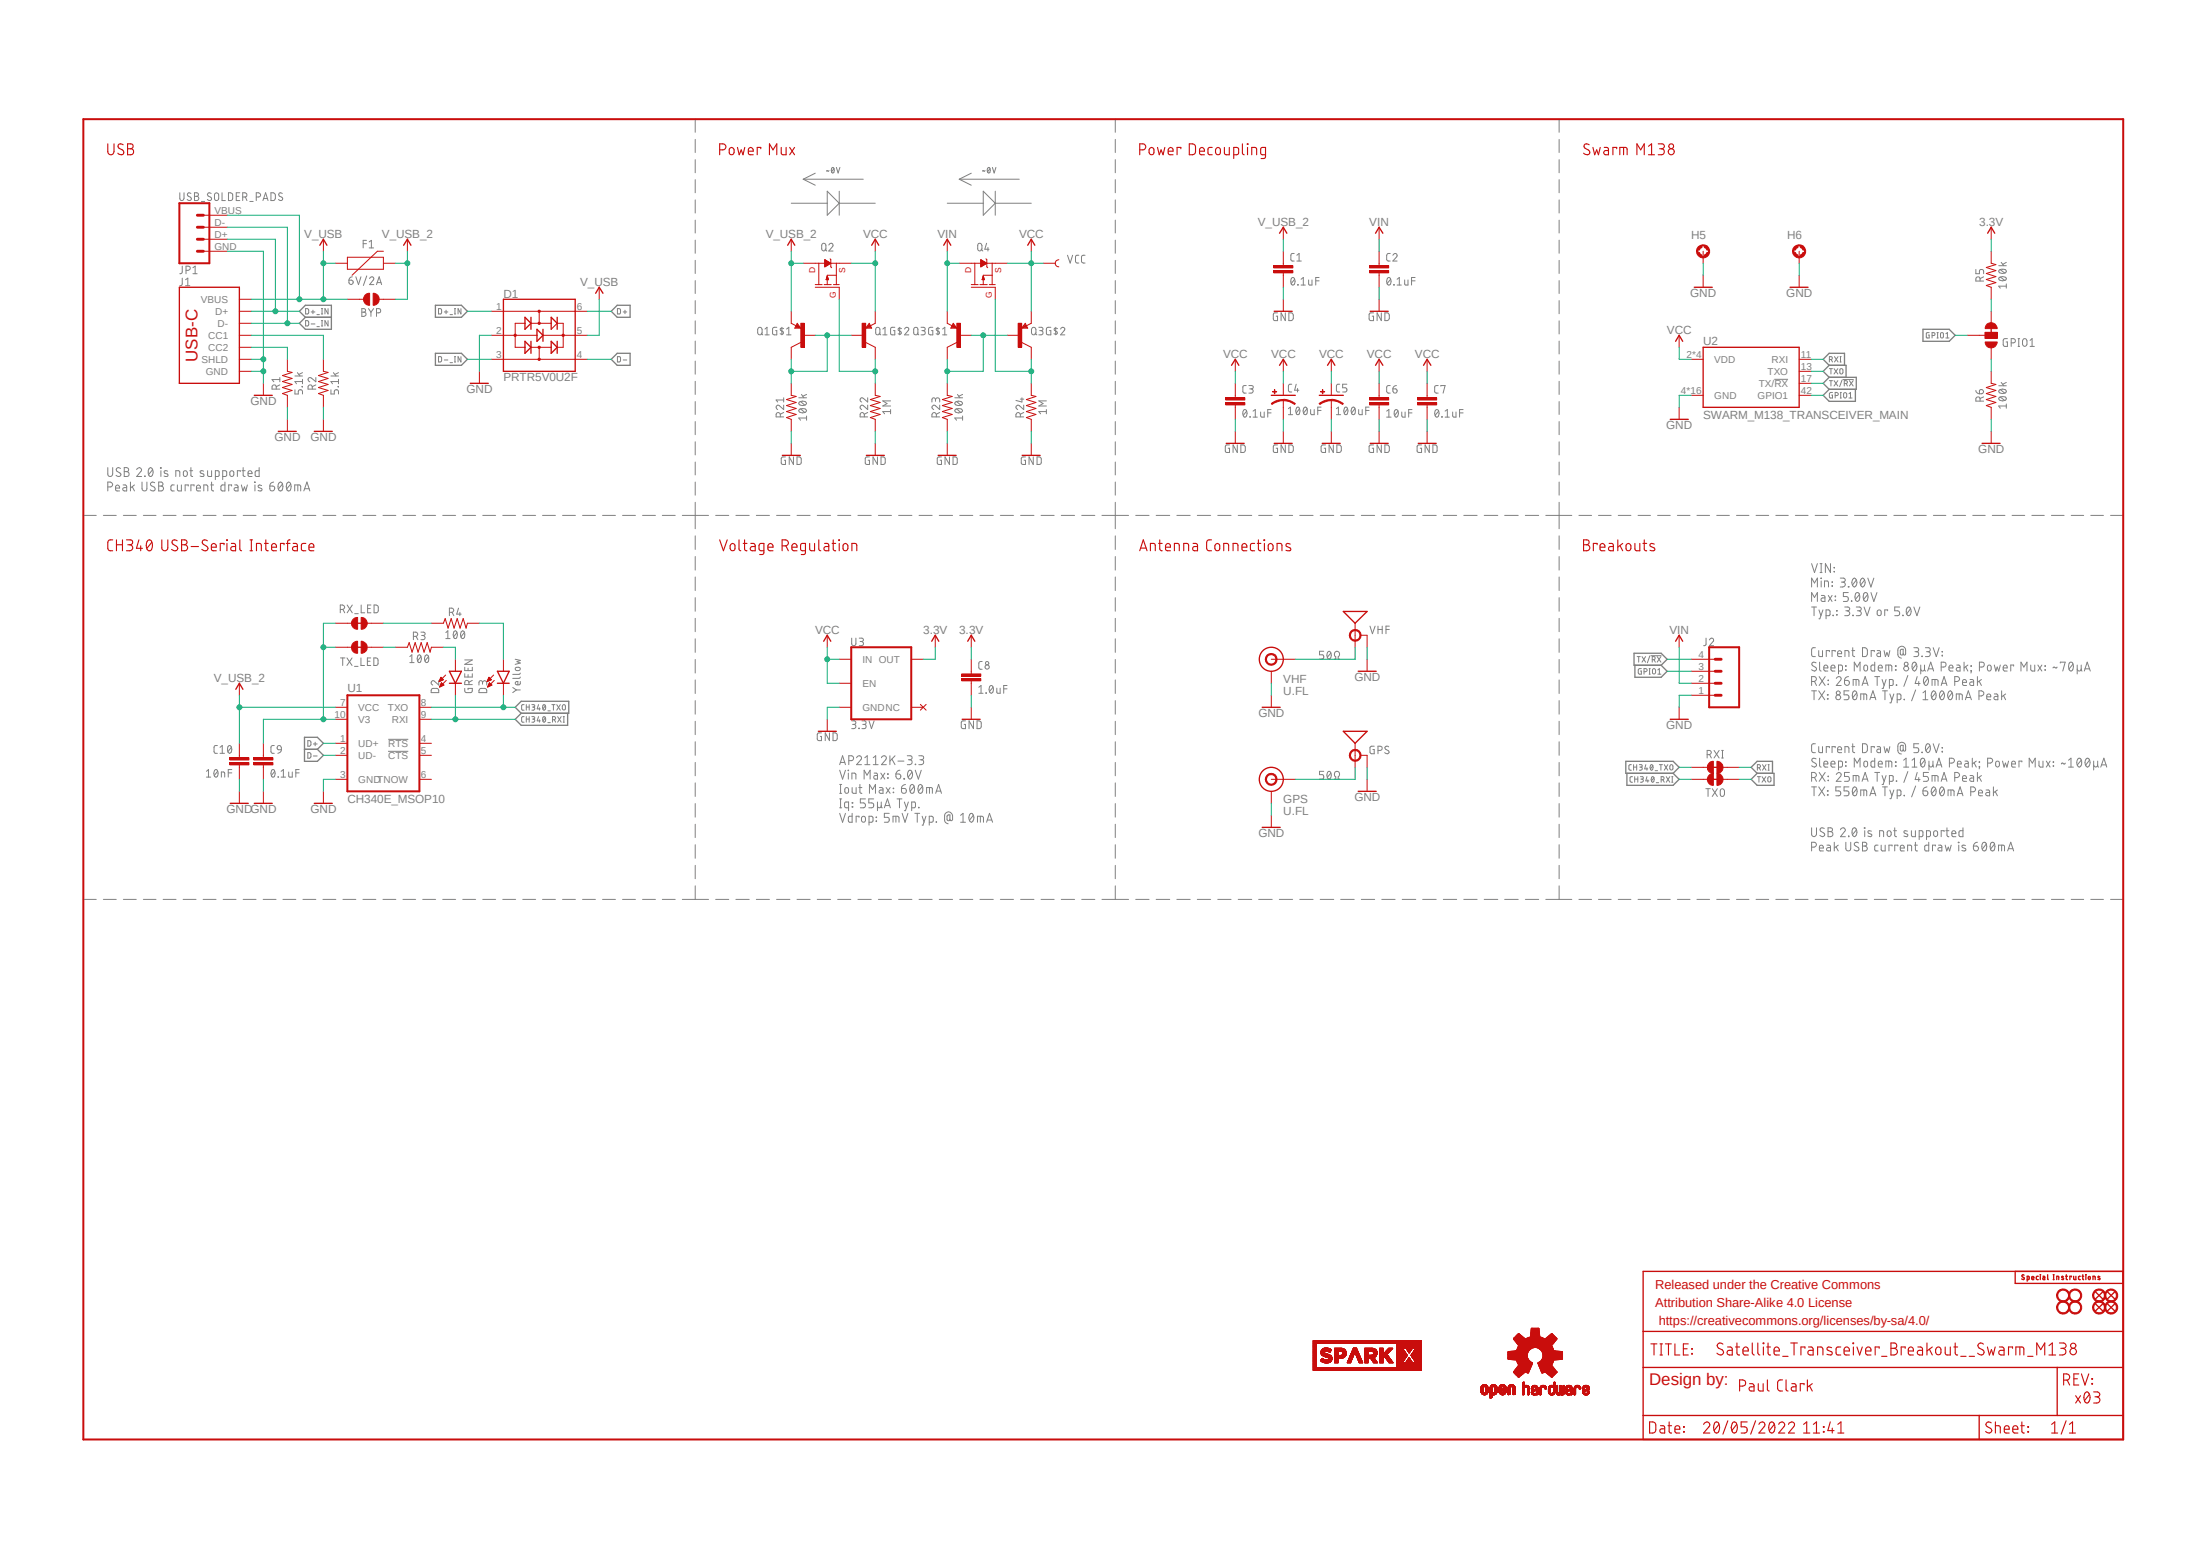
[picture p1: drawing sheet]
<svg xmlns="http://www.w3.org/2000/svg" width="420mm" height="297mm" viewBox="0 0 420 297" stroke-linecap="round" stroke-linejoin="round" font-family="sans-serif">
<defs><g id="words">
<g font-size="3.2" fill="#c90d0c">
<text x="37.6" y="68.9" transform="rotate(-90 37.6 68.9)">USB-C</text>
<text x="314.1" y="263.8">Design by:</text>
</g>
<g font-size="2.5" fill="#c90d0c">
<text x="315.3" y="245.5">Released under the Creative Commons</text>
<text x="315.3" y="248.9">Attribution Share-Alike 4.0 License</text>
<text x="315.9" y="252.3">https://creativecommons.org/licenses/by-sa/4.0/</text>
</g>
<g font-size="2.2" fill="#808080">
<text x="58" y="45.3">V_USB</text>
<text x="72.7" y="45.3">V_USB_2</text>
<text x="145.8" y="45.3">V_USB_2</text>
<text x="164.4" y="45.3">VCC</text>
<text x="178.6" y="45.3">VIN</text>
<text x="194.1" y="45.3">VCC</text>
<text x="239.6" y="43.1">V_USB_2</text>
<text x="260.8" y="43.1">VIN</text>
<text x="322.1" y="45.6">H5</text>
<text x="340.4" y="45.6">H6</text>
<text x="377" y="43.1">3.3V</text>
<text x="95.9" y="56.8">D1</text>
<text x="110.5" y="54.5">V_USB</text>
<text x="321.9" y="56.6">GND</text>
<text x="340.2" y="56.6">GND</text>
<text x="317.5" y="63.6">VCC</text>
<text x="324.4" y="65.7">U2</text>
<text x="233" y="68.2">VCC</text>
<text x="242.1" y="68.2">VCC</text>
<text x="251.3" y="68.2">VCC</text>
<text x="260.3" y="68.2">VCC</text>
<text x="269.5" y="68.2">VCC</text>
<text x="47.7" y="77.1">GND</text>
<text x="88.9" y="74.8">GND</text>
<text x="95.9" y="72.5">PRTR5V0U2F</text>
<text x="52.3" y="83.9">GND</text>
<text x="59.1" y="83.9">GND</text>
<text x="317.4" y="81.7">GND</text>
<text x="324.4" y="79.8">SWARM_M138_TRANSCEIVER_MAIN</text>
<text x="376.8" y="86.2">GND</text>
<text x="155.2" y="120.7">VCC</text>
<text x="175.9" y="120.7">3.3V</text>
<text x="182.7" y="120.7">3.3V</text>
<text x="318" y="120.7">VIN</text>
<text x="40.7" y="129.9">V_USB_2</text>
<text x="66.2" y="131.8">U1</text>
<text x="244.4" y="130.1">VHF</text>
<text x="258" y="129.7">GND</text>
<text x="239.7" y="136.5">GND</text>
<text x="244.4" y="132.4">U.FL</text>
<text x="317.4" y="138.8">GND</text>
<text x="43.1" y="154.8">GNDGND</text>
<text x="59.1" y="154.8">GND</text>
<text x="66.2" y="153">CH340E_MSOP10</text>
<text x="244.4" y="155.2">U.FL</text>
<text x="244.4" y="153">GPS</text>
<text x="258" y="152.5">GND</text>
<text x="239.7" y="159.4">GND</text>
</g>
<g font-size="1.9" fill="#808080">
<text x="40.9" y="40.7">VBUS</text>
<text x="40.9" y="43">D-</text>
<text x="40.9" y="45.3">D+</text>
<text x="40.9" y="47.5">GND</text>
<text x="38.3" y="57.7">VBUS</text>
<text x="41" y="59.9">D+</text>
<text x="94.5" y="59">1</text>
<text x="109.9" y="59">6</text>
<text x="39.6" y="64.5">CC1</text>
<text x="41.4" y="62.2">D-</text>
<text x="94.5" y="63.5">2</text>
<text x="109.9" y="63.5">5</text>
<text x="38.4" y="69.1">SHLD</text>
<text x="39.2" y="71.4">GND</text>
<text x="39.6" y="66.8">CC2</text>
<text x="94.5" y="68.1">3</text>
<text x="109.9" y="68.1">4</text>
<text x="321.2" y="68.1">2*4</text>
<text x="326.5" y="69.1">VDD</text>
<text x="336.7" y="71.4">TXO</text>
<text x="337.4" y="69.1">RXI</text>
<text x="343" y="68.1">11</text>
<text x="343" y="70.4">13</text>
<text x="320.2" y="74.9">4*16</text>
<text x="326.5" y="75.9">GND</text>
<text x="334.8" y="75.9">GPIO1</text>
<text x="335" y="73.7">TX/RX</text>
<text x="343" y="72.6">17</text>
<text x="343" y="74.9">42</text>
<text x="323.5" y="125.2">4</text>
<text x="164.3" y="126.2">IN OUT</text>
<text x="164.3" y="130.8">EN</text>
<text x="323.5" y="129.8">2</text>
<text x="323.5" y="127.5">3</text>
<text x="63.7" y="136.7">10</text>
<text x="64.8" y="134.4">7</text>
<text x="68.2" y="137.7">V3</text>
<text x="68.2" y="135.4">VCC</text>
<text x="73.9" y="135.3">TXO</text>
<text x="74.6" y="137.6">RXI</text>
<text x="80.2" y="136.7">9</text>
<text x="80.2" y="134.4">8</text>
<text x="164.3" y="135.4">GNDNC</text>
<text x="323.5" y="132.1">1</text>
<text x="64.8" y="141.2">1</text>
<text x="64.8" y="143.5">2</text>
<text x="68.2" y="142.2">UD+</text>
<text x="74" y="142.2">RTS</text>
<text x="80.2" y="143.5">5</text>
<text x="80.2" y="141.2">4</text>
<text x="64.8" y="148.1">3</text>
<text x="68.2" y="149.1">GNDTNOW</text>
<text x="68.2" y="144.5">UD-</text>
<text x="73.9" y="144.5">CTS</text>
<text x="80.2" y="148.1">6</text>
</g>
<g font-size="1.6" fill="#c90d0c">
<text x="155.3" y="51.9" transform="rotate(-90 155.3 51.9)">D</text>
<text x="161" y="51.9" transform="rotate(-90 161 51.9)">S</text>
<text x="185" y="51.9" transform="rotate(-90 185 51.9)">D</text>
<text x="190.7" y="51.9" transform="rotate(-90 190.7 51.9)">S</text>
<text x="159.2" y="56.6" transform="rotate(-90 159.2 56.6)">G</text>
<text x="188.9" y="56.6" transform="rotate(-90 188.9 56.6)">G</text>
</g>
</g></defs>
<path d="M15.4 22.4l389.3 252.2M404.7 22.4l-389.3 252.2" fill="none" stroke="#fff" stroke-width=".19"/>
<g fill="none" stroke="#808080" stroke-width=".19">
<path d="M34.2 36.7v1.1a.4 .4 0 0 0 .4 .4 .4 .4 0 0 0 .5-.4v-1.1M36.4 36.8a.38 .38 0 0 0-.4-.1 .38 .38 0 0 0-.3 .3l.2 .3 .4 .2a.34 .34 0 0 1 .1 .4 .34 .34 0 0 1-.3 .3l-.5-.2M37 36.7h.5a.34 .34 0 0 1 .3 .3 .34 .34 0 0 1-.3 .4 .4 .4 0 0 1 .4 .4 .4 .4 0 0 1-.4 .4h-.5zM37 37.4h.5M38.4 38.4h.6M40.2 36.8a.42 .42 0 0 0-.4-.1 .42 .42 0 0 0-.3 .3l.2 .3 .4 .2a.34 .34 0 0 1 .2 .4 .34 .34 0 0 1-.3 .3l-.5-.2M41 36.8a.42 .42 0 0 1 .7 .3v.7a.4 .4 0 0 1-.4 .4 .4 .4 0 0 1-.4-.4v-.7zM42.3 36.7v1.5h.6M43.5 36.7h.4l.4 .2a1.17 1.17 0 0 1-.2 1.2l-.6 .1zM45 37.4h.5M45.7 36.7h-.7v1.5h.7M46.2 37.5h.5a.4 .4 0 0 0 .3-.4 .4 .4 0 0 0-.3-.4h-.5v1.5"/>
<path d="M46.7 37.5l.3 .7M47.6 38.4h.6M48.8 37.5h.4a.4 .4 0 0 0 .5-.4 .4 .4 0 0 0-.5-.4h-.4v1.5M50.1 38.2l.5-1.5 .5 1.5M50.2 37.8h.7M51.6 36.7h.4l.4 .2a1.08 1.08 0 0 1-.2 1.2l-.6 .1zM53.8 36.8a.38 .38 0 0 0-.4-.1 .38 .38 0 0 0-.3 .3l.1 .3 .5 .2a.34 .34 0 0 1 .1 .4 .34 .34 0 0 1-.3 .3l-.5-.2M132.4 22.7v2.5M132.4 26.5v2.5M132.4 30.4v2.5M132.4 34.2v2.5M132.4 38.1v2.5"/>
<path d="M150.7 38.7h6.9M153 34.1h11.4M153 34.1l2.3 1.2M155.3 33l-2.3 1.1M157.6 36.4l2.3 2.3-2.3 2.3zM157.9 32.5l-.1 .1-.3-.1-.1 .1M158.5 31.9h.1a.62 .62 0 0 1 0 1l-.2-.1-.1-.4zM158.8 32.1l-.4 .6M159.3 31.9l.3 1 .4-1M159.9 38.7h6.8M159.9 36.4v4.6M180.4 38.7h6.9"/>
<path d="M182.7 34.1h11.4M182.7 34.1l2.3 1.2M185 33l-2.3 1.1M187.3 36.4l2.3 2.3-2.3 2.3zM187.6 32.5l-.1 .1-.3-.1v.1M188.2 31.9h.1a.62 .62 0 0 1 0 1l-.3-.3zM188.6 32.1l-.5 .6M189 31.9l.4 1 .3-1M189.6 38.7h6.8M189.6 36.4v4.6M212.4 22.7v2.5M212.4 26.5v2.5"/>
<path d="M212.4 30.4v2.5M212.4 34.2v2.5M212.4 38.1v2.5M297 22.7v2.5M297 26.5v2.5M297 30.4v2.5M297 34.2v2.5M297 38.1v2.5M34.7 53v1.2l-.5 .2M34.7 50.7v1.2l-.5 .2M35.3 54.4h.9M35.3 53.3l.5-.3v1.4"/>
<path d="M35.4 51.5h.4a.4 .4 0 0 0 .4-.4 .4 .4 0 0 0-.4-.4h-.4v1.4M36.7 52.1h.8M36.7 51l.5-.3v1.4M58.2 58.8l.6 .1v.6l-.2 .3h-.4zM59.3 59.4h.7M59.6 59.1v.6M60.4 59.9h.4M61.2 58.8h.3M61.2 59.8h.3M61.3 58.8v1M62.5 58.8v1l-.6-1v1M66.5 53.3h.5a.42 .42 0 0 1 .3 .5 .42 .42 0 0 1-.4 .4 .42 .42 0 0 1-.4-.4z"/>
<path d="M67.1 52.7a.65 .65 0 0 0-.6 .6M67.8 52.7l.5 1.5 .4-1.5M68.9 58.8h.4a.34 .34 0 0 1 .3 .3 .34 .34 0 0 1-.3 .3 .4 .4 0 0 1 .4 .4 .4 .4 0 0 1-.4 .4h-.4zM68.9 59.4h.4M69.2 46.4h.6M69.8 45.8h-.6v1.4M69.8 52.5l-.6 1.9M70.2 58.8l.5 .6M70.3 46.1l.4-.3v1.4M70.3 47.2h.9M70.4 53a.39 .39 0 0 1 .5-.3 .39 .39 0 0 1 .3 .5l-.8 1h.8M70.7 59.4v.8"/>
<path d="M71.2 58.8l-.5 .6M71.7 59.6h.4a.4 .4 0 0 0 .4-.4 .4 .4 0 0 0-.4-.4h-.4v1.4M71.7 54.2l.5-1.5 .5 1.5M71.8 53.8h.8M83.5 58.8l.6 .1v.6l-.1 .3h-.5zM84.6 59.4h.7M85 59.1v.6M85.7 59.9h.5M86.6 58.8h.2M86.6 59.8h.2M86.7 58.8v1M87.8 58.8v1l-.6-1v1"/>
<path d="M117.6 58.8l.6 .1v.6l-.1 .3h-.5zM118.7 59.4h.7M119 59.1v.6M132.4 41.9v2.5M132.4 45.7v2.5M132.4 49.6v2.5M132.4 53.4v2.5M132.4 57.2v2.5M156.5 46.5a.41 .41 0 0 1 .5-.2 .41 .41 0 0 1 .3 .4v.7a.4 .4 0 0 1-.4 .4 .4 .4 0 0 1-.4-.4zM157.1 47.5l.4 .3M157.9 46.7a.41 .41 0 0 1 .5-.4 .41 .41 0 0 1 .2 .6l-.7 .9h.8M186.4 46.4a.42 .42 0 0 1 .6 .3v.7a.4 .4 0 0 1-.4 .4 .4 .4 0 0 1-.4-.4v-.7z"/>
<path d="M186.9 47.5l.3 .3M187.9 46.3l-.3 1.2h.8M188.2 47.1v.7M203.3 48.6l.5 1.5 .5-1.5M205.5 48.6h-.5a1.47 1.47 0 0 0-.1 1.3l.6 .2M206.7 48.6h-.5l-.2 .3v1l.7 .2M212.4 41.9v2.5M212.4 45.7v2.5M212.4 49.6v2.5M212.4 53.4v2.5M212.4 57.2v2.5M243.3 59.6h-.6a1.47 1.47 0 0 0-.1 1.3l.2 .1h.5v-.8h-.2"/>
<path d="M244.8 59.6v1.4l-.8-1.4v1.4M245.5 59.6h.6a1.08 1.08 0 0 1 .2 1.2l-.4 .2h-.4zM246.1 52.9l.2-.1a.82 .82 0 0 1 0 1.5 .87 .87 0 0 1-.2-1.4zM246.5 48.3h-.5a1.47 1.47 0 0 0-.1 1.3l.6 .1M246.6 53.2l-.6 .8M247 49.7h.9M247 48.6l.4-.3v1.4M247.2 54.2l.1 .1zM247.8 54.3h.8M247.8 53.2l.4-.4v1.5M249.3 53.3v.8l.1 .2h.5v-1M250.6 53.5h.6"/>
<path d="M251.2 52.8h-.6v1.5M261.6 59.6h-.5l-.3 .1v1l.1 .3h.7v-.8h-.2M263.1 59.6v1.4l-.8-1.4v1.4M263.8 59.6h.6a1.08 1.08 0 0 1 .1 1.2l-.3 .2h-.4zM264.4 52.9l.1-.1a.82 .82 0 0 1 0 1.5 .87 .87 0 0 1-.1-1.4zM264.8 48.3h-.5l-.2 .3 .1 1 .6 .1M264.9 53.2l-.7 .8M265.3 48.6a.41 .41 0 0 1 .6-.3 .41 .41 0 0 1 .1 .6l-.7 .8h.8M265.5 54.2l.1 .1zM266.1 54.3h.8M266.1 53.2l.4-.4v1.5M267.5 53.3v.8l.2 .2h.5v-1"/>
<path d="M268.9 53.5h.6M269.5 52.8h-.6v1.5M297 41.9v2.5M297 45.7v2.5M297 49.6v2.5M297 53.4v2.5M297 57.2v2.5M376.3 51.3v.8h.7v-.5a.41 .41 0 0 1 .4-.3 .41 .41 0 0 1 .4 .3v.5M377.1 53.5v-.4a.4 .4 0 0 0-.4-.4 .4 .4 0 0 0-.4 .4v.4h1.5M377.8 52.7l-.7 .3M380.7 50.6h1.4M380.7 52.9l.7-.2a.59 .59 0 0 1 .7 .3 .82 .82 0 0 1-1.4 0z"/>
<path d="M380.7 51.5l.5-.2 .8 .1a.34 .34 0 0 1 0 .5l-.6 .2a.54 .54 0 0 1-.7-.6zM381 52.7l.8 .7M381 51.4l.8 .6M381.2 50l.5 .6M382.1 54.5h-1.4l.3 .4M382.1 54.1v.8M382.1 50l-.6 .3M52.6 74.1v-.4a.4 .4 0 0 0-.4-.4 .4 .4 0 0 0-.4 .4v.4h1.5M53.3 73.3l-.7 .3M53.3 72.3h-1.5l.4 .4M53.3 71.9v.8M56.2 74.2v.8h.6v-.5a.41 .41 0 0 1 .4-.3 .41 .41 0 0 1 .4 .3v.5"/>
<path d="M56.2 71.6h1.4M56.6 71l.5 .6M57.5 73.6l.1 .1zM57.6 72.2v.9M57.6 72.6h-1.4l.3 .5M57.6 71l-.7 .3M58.2 61l.6 .2v.6l-.2 .3h-.4zM59.3 61.7h.7M59.5 74.1v-.4a.4 .4 0 0 0-.4-.4 .4 .4 0 0 0-.4 .4v.4h1.5M60.2 71.9v.8l-.8-.7a.41 .41 0 0 0-.7 .1 .41 .41 0 0 0 .3 .6M60.2 73.3l-.7 .3M60.4 62.2h.4"/>
<path d="M61.2 61h.3M61.2 62.1h.3M61.3 61v1.1M62.5 61v1.1l-.6-1.1v1.1M63 74.2v.8h.7v-.5a.41 .41 0 0 1 .4-.3 .41 .41 0 0 1 .4 .3v.5M63 71.6h1.5M63.5 71l.5 .6M64.4 73.6l.1 .1zM64.5 72.6h-1.5l.3 .5M64.5 72.2v.9M64.5 71l-.7 .3M83.5 67.9h.5l.1 .1v.6l-.1 .3h-.5z"/>
<path d="M84.6 68.5h.7M85.7 69h.5M86.6 67.9h.2M86.6 68.9h.2M86.7 67.9v1M87.8 67.9v1l-.6-1v1M117.6 67.9h.5l.1 .1v.6l-.1 .3h-.5zM118.7 68.5h.7M132.4 61.1v2.5M132.4 64.9v2.5M132.4 68.7v2.5M132.4 72.6v2.5"/>
<path d="M132.4 76.5v2.4M144.5 62.4a.42 .42 0 0 1 .7 .3v.7a.43 .43 0 0 1-.5 .4 .43 .43 0 0 1-.4-.4v-.7zM145 63.5l.3 .3M145.7 62.7l.4-.4v1.5M145.7 63.8h.8M148 62.3h-.5l-.3 .2v1.1l.8 .2v-.9h-.3M148.6 79.4v-.4a.4 .4 0 0 0-.4-.5 .4 .4 0 0 0-.4 .5v.4h1.5M148.9 62.3v1.5M149.3 62.6a.45 .45 0 0 0-.7 .1l.6 .6-.1 .3-.5-.1M149.3 77.1v.9l-.8-.7a.41 .41 0 0 0-.7 .1 .41 .41 0 0 0 .3 .6M149.3 78.5l-.7 .4M149.3 75.7v.8"/>
<path d="M149.3 76.2h-1.5l.3 .3M149.8 63.8h.9M149.8 62.7l.4-.4v1.5M152.1 75.7h1.5M152.2 78l.7-.2a.6 .6 0 0 1 .7 .4 .86 .86 0 0 1-1.5 0zM152.2 76.6l.7-.2a.66 .66 0 0 1 .7 .4 .86 .86 0 0 1-1.5 0zM152.5 77.9l.8 .6M152.5 76.5l.8 .6M152.7 75.1l.4 .6M153.6 79.6h-1.5l.4 .4M153.6 79.2v.8M153.6 75.1l-.7 .3"/>
<path d="M164.6 79.4v-.4a.4 .4 0 0 0-.4-.5 .4 .4 0 0 0-.4 .5v.4h1.5M165.3 77.1v.9l-.8-.7a.41 .41 0 0 0-.7 .1 .41 .41 0 0 0 .3 .6M165.3 75.7v.8l-.8-.6a.36 .36 0 0 0-.4-.1 .36 .36 0 0 0-.3 .3v.2l.3 .2M165.3 78.5l-.7 .4M167 62.4a.42 .42 0 0 1 .6 .3v.7a.4 .4 0 0 1-.4 .4 .4 .4 0 0 1-.4-.4v-.7zM167.4 63.5l.4 .3M168.1 63.8h.9M168.1 62.7l.5-.4v1.5M169.6 78.4h-1.5l.4 .4M169.6 78v.8M169.6 76.3h-1.5l.9 .5-.9 .5h1.5M170.4 62.3l-.6 .1a1.47 1.47 0 0 0-.1 1.2l.7 .2v-.9h-.2"/>
<path d="M171.4 62.3v1.5M171.7 62.6l-.6-.1v.3l.5 .4 .1 .2-.2 .2-.4-.1M172.3 62.7a.39 .39 0 0 1 .5-.4 .39 .39 0 0 1 .3 .5l-.8 1h.8M174.1 62.5a.41 .41 0 0 1 .4-.2 .41 .41 0 0 1 .3 .4v.7a.4 .4 0 0 1-.4 .4 .4 .4 0 0 1-.4-.4zM174.7 63.5l.3 .3M175.4 62.3h.5a.32 .32 0 0 1 .3 .3 .32 .32 0 0 1-.3 .3h-.3M175.8 62.9a.4 .4 0 0 1 .4 .5 .4 .4 0 0 1-.4 .4h-.4M177.7 62.3h-.5l-.3 .2v1l.1 .2 .7 .1v-.9h-.3M178.2 76.2v-.3a.41 .41 0 0 1 .5-.2 .41 .41 0 0 1 .3 .5v.3M178.2 76.4v-.3a.34 .34 0 0 0-.4-.4 .34 .34 0 0 0-.3 .4v.4M178.4 79.4v-.4a.42 .42 0 0 0-.5-.5 .42 .42 0 0 0-.4 .5v.4h1.5M178.6 62.3v1.5"/>
<path d="M178.9 62.6a.42 .42 0 0 0-.6 .1l.6 .6-.1 .3-.5-.1M179 77.1v.9l-.8-.7a.41 .41 0 0 0-.6 .1 .41 .41 0 0 0 .2 .6M179 78.5l-.6 .4M179.5 63.8h.8M179.5 62.7l.5-.4v1.5M181.9 75.7h1.4M181.9 78l.7-.2a.6 .6 0 0 1 .7 .4 .86 .86 0 0 1-1.4 0zM181.9 76.6l.7-.2a.66 .66 0 0 1 .7 .4 .86 .86 0 0 1-1.4 0zM182.2 77.9l.8 .6M182.2 76.5l.8 .6M182.4 75.1l.4 .6M183.3 79.6h-1.4l.3 .4"/>
<path d="M183.3 79.2v.8M183.3 75.1l-.7 .3M194.4 79.4v-.4a.42 .42 0 0 0-.5-.5 .42 .42 0 0 0-.4 .5v.4h1.5M194.4 76h.6M194.6 75.7v.8l-1.1-.3M195 77.1v.9l-.8-.7a.42 .42 0 0 0-.7 .1 .42 .42 0 0 0 .3 .6M195 78.5l-.6 .4M196.7 62.4a.42 .42 0 0 1 .6 .3v.7a.43 .43 0 0 1-.4 .4 .43 .43 0 0 1-.4-.4v-.7zM197.1 63.5l.4 .3M197.9 62.3l.6 .1a.31 .31 0 0 1 .2 .3 .31 .31 0 0 1-.3 .2h-.4M198.3 62.9a.4 .4 0 0 1 .4 .5 .4 .4 0 0 1-.4 .4h-.4M199.3 78.4h-1.4l.3 .4"/>
<path d="M199.3 76.3h-1.4l.8 .5-.8 .5h1.4M199.3 78v.8M200.2 62.3h-.6l-.3 .2v1.1l.9 .2v-.9h-.3M201.1 62.3v1.5M201.4 62.6l-.6-.1v.3l.5 .4 .1 .2-.2 .2-.5-.1M202 62.7a.39 .39 0 0 1 .6-.4 .39 .39 0 0 1 .1 .6l-.7 .9h.8M212.4 61.1v2.5M212.4 64.9v2.5M212.4 68.7v2.5M212.4 72.6v2.5M212.4 76.5v2.4M236.9 78h.2a.82 .82 0 0 1 0 1.4h-.2l-.2-.4v-.6z"/>
<path d="M237.4 73.4h-.5l-.2 .3 .1 1 .1 .1h.5M237.4 78.3l-.6 .8M237.9 73.4h.6a.31 .31 0 0 1 .2 .4 .31 .31 0 0 1-.3 .2h-.4M238.1 79.3h.1M238.3 74a.4 .4 0 0 1 .4 .4 .4 .4 0 0 1-.4 .4h-.4M238.7 79.4h.8M238.7 78.3l.4-.3v1.4M240.1 78.4v.8l.3 .2h.4v-1M241.5 78.6h.6M242.1 78h-.6v1.4M245.4 77.8l.4-.3v1.5M245.4 79h.8"/>
<path d="M246 73.2h-.4l-.2 .3v1l.6 .1M246.9 73.2l-.3 1.1h.8M247 77.6l.2-.1a.87 .87 0 0 1 0 1.5 .88 .88 0 0 1-.3-1.3zM247.1 74v.6M247.5 77.8l-.6 .9M248.5 77.6l.1-.1a.87 .87 0 0 1 0 1.5 .89 .89 0 0 1-.1-1.4zM249 77.8l-.7 .9M249.6 78v.7l.2 .3h.5v-1M251 78.1h.6M251.6 77.5h-.6v1.5M254.6 79h.8M254.6 77.8l.3-.3v1.5"/>
<path d="M255.2 73.2h-.5l-.1 .3v1l.6 .1M256.2 77.6l.2-.1a.87 .87 0 0 1 0 1.5 .88 .88 0 0 1-.3-1.3zM256.5 73.2h-.8v.6h.5a.41 .41 0 0 1 .4 .4 .41 .41 0 0 1-.4 .4h-.5M256.7 77.8l-.7 .9M257.6 77.6l.2-.1a.87 .87 0 0 1 0 1.5 .89 .89 0 0 1-.2-1.4zM258.1 77.8l-.7 .9M258.8 78v.7l.1 .3h.6v-1M260.1 78.1h.7M260.8 77.5h-.7v1.5M264.1 79.4h.9M264.1 78.3l.4-.3v1.4M264.8 73.4h-.5l-.2 .3v.8l.2 .3h.5"/>
<path d="M265.3 74h.5a.41 .41 0 0 1 .2 .7 .41 .41 0 0 1-.7-.2zM265.8 78h.1a.82 .82 0 0 1 0 1.4h-.1l-.2-.4v-.6zM266 73.4a.65 .65 0 0 0-.7 .6M266.3 78.3l-.7 .8M267 78.4v.8l.2 .2h.4v-1M268.3 78.6h.6M268.9 78h-.6v1.4M273.5 78h.2a.82 .82 0 0 1 0 1.4 .89 .89 0 0 1-.2-1.4zM273.9 73.4h-.5l-.1 .3v1l.6 .1M274 78.3l-.7 .8M274.4 73.5v-.1h.9l-.4 1.4M274.6 79.3l.1 .1z"/>
<path d="M275.3 79.4h.8M275.3 78.3l.4-.3v1.4M276.7 78.4v.8l.2 .2h.4v-1M278 78.6h.7M278.7 78h-.7v1.4M297 61.1v2.5M297 64.9v2.5M297 68.7v2.5M297 72.6v2.5M297 76.5v2.4M337.9 72.2h2.7M348.4 68.5l.5-.1v-.5h-.5v1"/>
<path d="M348.4 70.2h.6M348.4 72.5h.6M348.7 70.2v1M348.7 72.5v1M348.8 68.5l.2 .4M349 74.7h-.3l-.3 .3 .2 .8h.4v-.6h-.1M349.3 70.2l.8 1M349.3 72.5l.8 1M349.4 67.9l.7 1M349.5 75.3h.5l.1-.4-.3-.2h-.3v1.1M350.1 70.2l-.8 1M350.1 72.5l-.8 1"/>
<path d="M350.1 67.9l-.7 1M350.5 70.3l.3-.1 .2 .2v.5l-.2 .3-.3-.1zM350.5 67.9h.2M350.5 68.9h.2M350.5 75.8h.2M350.5 74.7h.2M350.6 67.9v1M350.6 74.7v1.1M350.9 72.3l-.5 1.3M351 72.3h2M351.2 74.8h.3l.2 .2v.5l-.2 .3-.3-.2zM351.3 73h.4l.2-.4-.6-.1v1"/>
<path d="M351.7 73l.2 .5M352.2 75.8h.6M352.2 75l.3-.3v1.1M352.3 72.5l.7 1M353 72.5l-.7 1M367.5 63.3l-.6 .1 .1 .9h.5v-.5h-.2M368 63.9l.5-.1v-.4l-.5-.1v1M368.9 64.3h.3M368.9 63.3h.3M369.1 63.3v1M369.7 63.4h.4l.1 .7-.2 .2h-.3zM370.6 64.3h.6"/>
<path d="M370.6 63.5l.3-.2v1M376.3 74.3a.74 .74 0 0 0 .7 .7M377.1 76.4v-.5a.4 .4 0 0 0-.4-.3 .4 .4 0 0 0-.4 .3v.5h1.5M377.1 74.2a.41 .41 0 0 1 .7 .2 .41 .41 0 0 1-.4 .6h-.4zM377.8 75.6l-.7 .3M380.7 73.4h1.4M380.7 75.7l.5-.2 .8 .1a.34 .34 0 0 1 0 .6l-.6 .1a.54 .54 0 0 1-.7-.6zM380.7 74.3l.7-.2a.57 .57 0 0 1 .7 .4 .82 .82 0 0 1-1.4 0zM381 75.6l.8 .6M381 74.2l.8 .6M381.2 72.8l.5 .6M382.1 77.3h-1.4l.3 .4"/>
<path d="M382.1 76.9v.8M382.1 72.8l-.6 .4M382.4 64.5h-.5l-.3 .1v1l.1 .3 .7 .1v-.9h-.3M383.1 65.3h.4a.4 .4 0 0 0 .4-.4 .4 .4 0 0 0-.4-.4h-.4v1.5M384.4 66h.3M384.4 64.5h.3M384.5 64.5v1.5M385.4 64.5a.42 .42 0 0 1 .7 .4v.6a.42 .42 0 0 1-.4 .5 .42 .42 0 0 1-.5-.5v-.6zM386.7 66h.8M386.7 64.8l.4-.3v1.5M15.9 98.1h2.4M19.7 98.1h2.4"/>
<path d="M20.5 89v1.3a.47 .47 0 0 0 .5 .4 .47 .47 0 0 0 .5-.4v-1.3M20.5 92.7h.5a.47 .47 0 0 0 .5-.5 .47 .47 0 0 0-.5-.4h-.5v1.7M22 92.9h.8v-.2a.4 .4 0 0 0-.3-.3 .4 .4 0 0 0-.4 .1v.8l.7 .2M22.9 89.2a.44 .44 0 0 0-.5-.1 .44 .44 0 0 0-.2 .5l.8 .6v.4a.6 .6 0 0 1-.9-.1M23.5 92.3l.5 .1 .1 .2v.9h-.4a.32 .32 0 0 1-.3-.3 .32 .32 0 0 1 .3-.4h.4M23.5 98.1h2.5M23.7 89h.4a.39 .39 0 0 1 .4 .3 .39 .39 0 0 1-.2 .4l-.2 .1a.47 .47 0 0 1 .5 .5 .47 .47 0 0 1-.5 .4h-.4zM23.7 89.8h.4M24.8 91.8v1.7M25.2 92.7l.4 .8M25.6 92.3l-.8 .6M26 89.4a.46 .46 0 0 1 .6-.4 .46 .46 0 0 1 .3 .7l-.9 1h1"/>
<path d="M27.1 91.8v1.2a.47 .47 0 0 0 .4 .5 .47 .47 0 0 0 .5-.5v-1.2M27.3 98.1h2.4M27.6 90.6v.1zM28.5 89.1l.2-.1a1 1 0 0 1 0 1.7 .98 .98 0 0 1-.2-1.6zM29.1 89.4l-.8 .9M29.5 91.9a.42 .42 0 0 0-.7 0 .42 .42 0 0 0 .1 .6l.5 .3a.4 .4 0 0 1 .1 .4 .4 .4 0 0 1-.3 .3l-.6-.2M30.2 91.8h.5a.38 .38 0 0 1 .4 .4 .38 .38 0 0 1-.4 .3 .47 .47 0 0 1 .5 .5 .47 .47 0 0 1-.5 .5h-.5zM30.2 92.5h.5M30.6 89l.1 .2zM30.6 89.6v1.1M31.1 98.1h2.4M31.9 89.7l-.4-.1-.3 .2 .2 .3 .5 .2 .1 .3a.56 .56 0 0 1-.8 0"/>
<path d="M33.2 92.3l-.5 .1-.1 .2v.7l.6 .2M33.5 90.7v-1.1l.7 .1v1M33.8 92.3v1l.3 .2h.4v-1.2M34.9 98.1h2.4M35 89.8a.4 .4 0 0 1 .4-.2 .4 .4 0 0 1 .3 .4v.3a.39 .39 0 0 1-.3 .4 .39 .39 0 0 1-.4-.1zM35.9 92.5v-.2h-.6v1.2M36.2 89.6h.5M36.4 89v1.6l.3 .1M37 92.5v-.2h-.6v1.2M37.4 92.9h.8v-.2a.4 .4 0 0 0-.3-.3 .4 .4 0 0 0-.4 .1v.8l.7 .2M38.7 98.1h2.4M38.8 89.7l-.4-.1-.3 .2 .2 .3 .4 .2 .2 .3a.52 .52 0 0 1-.8 0"/>
<path d="M38.8 93.5v-1.2l.7 .1 .1 .2v.9M39.5 89.6v.9l.3 .2h.5v-1.1M40.1 92.3h.6M40.3 91.8v1.4v.1l.4 .2M41 90.7l.7-.1v-.7l-.1-.2-.6-.1v1.7M42.4 90.7l.7-.1 .1-.7-.2-.2-.6-.1v1.7M42.5 98.1h2.5M42.8 91.8v1.7l-.6-.1-.1-.2v-.7l.3-.2h.4M43.8 89.8a.4 .4 0 0 1 .5-.2 .4 .4 0 0 1 .2 .4v.3a.38 .38 0 0 1-.3 .4 .38 .38 0 0 1-.4-.4zM44.1 92.5v-.2h-.5v1.2M44.7 92.3l.5 .1 .1 .2v.9h-.4a.32 .32 0 0 1-.3-.3 .32 .32 0 0 1 .3-.4h.4M45.8 89.8v-.2h-.6v1.1"/>
<path d="M46 92.3l.3 1.2 .3-.8 .2 .8 .3-1.2M46.1 89.6h.6M46.3 89v1.5l.1 .2h.3M46.3 98.1h2.5M47.2 90.2h.8a.41 .41 0 0 0-.2-.5 .41 .41 0 0 0-.5 .1v.8l.7 .1M48.5 91.8l.1 .1zM48.6 92.3v1.2M49.4 89v1.7h-.7l-.1-.2v-.8l.8-.1M49.8 92.5a.41 .41 0 0 0-.7 0l.2 .3 .5 .2 .1 .3a.51 .51 0 0 1-.8 .1M50.1 98.1h2.5M51.4 92.5h.5a.46 .46 0 0 1 .4 .6 .46 .46 0 0 1-.5 .4 .46 .46 0 0 1-.4-.5zM52.1 91.8a.72 .72 0 0 0-.7 .7"/>
<path d="M53.2 91.9l.2-.1a1.11 1.11 0 0 1 .2 1.6l-.2 .1a.98 .98 0 0 1-.2-1.6zM53.8 92.2l-.8 .9M53.9 98.1h2.4M54.8 91.9l.2-.1a1.11 1.11 0 0 1 .2 1.6l-.2 .1a1.05 1.05 0 0 1-.2-1.6zM55.4 92.2l-.8 .9M56.1 93.5v-1.2l1 .1 .2 .2v.9M56.7 92.3v1.2M57.7 98.1h2.5M57.9 93.5l.6-1.7 .5 1.7M58 93h.9M61.5 98.1h2.5M65.3 98.1h2.5"/>
<path d="M69.1 98.1h2.5M72.9 98.1h2.5M76.8 98.1h2.4M80.5 98.1h2.5M84.3 98.1h2.5M88.1 98.1h2.5M91.9 98.1h2.5M95.8 98.1h2.4M99.6 98.1h2.4M103.3 98.1h2.5M107.1 98.1h2.5M111 98.1h2.4"/>
<path d="M114.8 98.1h2.4M118.6 98.1h2.4M122.4 98.1h2.4M126.2 98.1h2.4M130 98.1h5M132.4 80.3v2.5M132.4 84.1v2.5M132.4 88v2.4M132.4 91.8v2.5M132.4 95.6v5.1M136.3 98.1h2.5M140.2 98.1h2.5"/>
<path d="M144.1 98.1h2.5M147.9 98.1h2.6M149.6 87h-.5l-.3 .2v1.1l.8 .1v-.8h-.2M151.1 87v1.4l-.8-1.4v1.4M151.8 87h.6l.2 .2v.9l-.2 .3h-.6zM151.8 98.1h2.5M155.7 98.1h2.5M159.6 98.1h2.5M163.4 98.1h2.5M165.6 87h-.5l-.3 .2v.9l.2 .3h.6v-.8h-.2M167.1 87v1.4l-.8-1.4v1.4M167.3 98.1h2.5"/>
<path d="M167.8 87h.6l.2 .2v.9l-.2 .3h-.6zM171.2 98.1h2.5M175 98.1h2.5M178.9 98.1h2.5M179.3 87h-.4l-.3 .2-.1 .9 .2 .3h.6v-.8h-.2M180.8 87v1.4l-.8-1.4v1.4M181.5 87h.6l.2 .2v.9l-.2 .3h-.6zM182.8 98.1h2.5M186.6 98.1h2.6M190.5 98.1h2.5M194.4 98.1h2.5M195.3 87h-.4l-.3 .2-.1 .9 .2 .3h.6v-.8h-.2"/>
<path d="M196.8 87v1.4l-.8-1.4v1.4M197.5 87h.6l.2 .2v.9l-.2 .3h-.6zM198.3 98.1h2.5M202.1 98.1h2.6M206 98.1h2.5M209.9 98.1h5.1M212.4 80.3v2.5M212.4 84.1v2.5M212.4 88v2.4M212.4 91.8v2.5M212.4 95.6v5.1M216.3 98.1h2.6"/>
<path d="M220.2 98.1h2.6M224.2 98.1h2.5M228 98.1h2.6M231.9 98.1h2.6M234.2 84.7l-.7 .1a1.47 1.47 0 0 0-.1 1.2l.8 .1v-.8h-.3M235.7 84.7v1.4l-.8-1.4v1.4M235.8 98.1h2.6M236.3 84.7l.7 .1 .2 .3v.7l-.2 .3h-.7zM239.7 98.1h2.6M243.3 84.7l-.6 .1a1.47 1.47 0 0 0-.1 1.2l.7 .1v-.8h-.2M243.7 98.1h2.5M244.8 84.7v1.4l-.8-1.4v1.4"/>
<path d="M245.5 84.7l.6 .1 .2 .3v.7l-.2 .3h-.6zM247.6 98.1h2.5M251.5 98.1h2.5M252.5 84.7l-.7 .1-.2 .2v.9l.2 .2h.7v-.8h-.3M254 84.7v1.4l-.8-1.4v1.4M254.6 84.7l.7 .1 .2 .3v.7l-.2 .3h-.7zM255.4 98.1h2.5M259.3 98.1h2.5M261.6 84.7h-.5l-.3 .2v1.1l.8 .1v-.8h-.2M263.1 84.7v1.4l-.8-1.4v1.4M263.2 98.1h2.5M263.8 84.7l.6 .1 .2 .3v.7l-.2 .3h-.6z"/>
<path d="M267.1 98.1h2.6M270.8 84.7h-.5l-.3 .2v1.1l.8 .1v-.8h-.3M271 98.1h2.6M272.2 84.7v1.4l-.8-1.4v1.4M272.9 84.7l.7 .1a1.15 1.15 0 0 1 0 1.3h-.7zM274.9 98.1h2.6M278.8 98.1h2.5M282.7 98.1h2.6M286.6 98.1h2.6M290.5 98.1h2.6M294.4 98.1h5M297 80.3v2.5"/>
<path d="M297 84.1v2.5M297 88v2.4M297 91.8v2.5M297 95.6v5.1M300.7 98.1h2.4M304.5 98.1h2.4M308.2 98.1h2.4M312 98.1h2.4M315.7 98.1h2.4M319.5 98.1h2.4M323.2 98.1h2.4M327 98.1h2.4"/>
<path d="M330.8 98.1h2.3M334.5 98.1h2.4M338.2 98.1h2.4M342 98.1h2.4M345.7 98.1h2.4M349.5 98.1h2.4M353.2 98.1h2.4M357 98.1h2.4M360.7 98.1h2.4M364.5 98.1h2.4M368.3 98.1h2.3M372 98.1h2.4"/>
<path d="M375.8 98.1h2.3M379.5 98.1h2.4M383.2 98.1h2.5M387 98.1h2.4M390.7 98.1h2.4M394.5 98.1h2.4M398.2 98.1h2.4M402 98.1h2.4M64.8 116h.4a.42 .42 0 0 0 .5-.4 .42 .42 0 0 0-.5-.4h-.4v1.5M65.3 116l.4 .7M66.1 115.2l1 1.5M67.1 115.2l-1 1.5"/>
<path d="M67.6 116.8h.6M68.8 115.2v1.5h.7M70 115.9h.5M70.7 115.2h-.7v1.5h.7M71.2 115.2h.4l.4 .2a1.17 1.17 0 0 1-.2 1.2l-.6 .1zM85.6 116.6h.4a.4 .4 0 0 0 .4-.4 .4 .4 0 0 0-.4-.4h-.4v1.4M86.1 116.6l.3 .6M87.3 115.8l-.3 1.1h.8M87.6 116.6v.6M132.4 102v2.6M132.4 106v2.5M132.4 109.9v2.5"/>
<path d="M132.4 113.8v2.6M132.4 117.7v2.6M212.4 102v2.6M212.4 106v2.5M212.4 109.9v2.5M212.4 113.8v2.6M212.4 117.7v2.6M260.9 119.2l.5 1.4 .5-1.4M262.5 119.2v1.4M262.5 119.8h.8M263.3 119.2v1.4M264 119.8h.6"/>
<path d="M264.6 119.2h-.6v1.4M297 102v2.6M297 106v2.5M297 109.9v2.5M297 113.8v2.6M297 117.7v2.6M345.1 107.3l.5 1.7 .6-1.7M345.1 111.8v-1.7l.5 .9 .6-.9v1.7M345.1 114.5v-1.7l.5 .9 .6-.9v1.7M345.1 115.6h.9M345.5 115.6v1.6M346.5 116.1l.3 1.1"/>
<path d="M346.7 109h.3M346.7 107.3h.3M346.8 110.1l.1 .1zM346.9 107.3v1.7M346.9 110.6v1.2M346.9 113.4h.6l.1 .3v.8h-.4a.34 .34 0 0 1-.4-.3 .34 .34 0 0 1 .4-.4h.4M347.2 116.1l-.6 1.7h-.1M347.5 111.8v-1.2h.5l.2 .2 .1 1M347.8 117.2h.6l.1-.1 .1-.7-.2-.2-.6-.1v1.7M348.2 113.4l.8 1.1M348.7 107.3v1.7l-1-1.7v1.7M349 110.8v.1z"/>
<path d="M349 111.5v.1zM349 113.4l-.8 1.1M349.1 117.1l.1 .1zM349.3 108l.1 .1zM349.3 108.8l.1 .1zM349.5 113.5l.1 .1zM349.5 114.3h.1zM349.8 116.2l.1 .1zM349.8 117l.1 .1zM350.5 110.1h.6l.3 .1a.41 .41 0 0 1-.3 .6h-.4M351 110.8a.47 .47 0 0 1 .5 .5 .47 .47 0 0 1-.5 .5h-.5M351.4 115.6h.7l.2 .3-.2 .3-.5 .1"/>
<path d="M351.8 116.3a.47 .47 0 0 1 .5 .5 .47 .47 0 0 1-.5 .4h-.4M352 112.8h-.9v.8h.6a.47 .47 0 0 1 .4 .4 .47 .47 0 0 1-.4 .5h-.6M352 111.7l.2 .1zM352.6 114.4l.1 .1zM352.9 117.1l.1 .1zM353 110.2l.2-.1a.96 .96 0 0 1 0 1.7 1.04 1.04 0 0 1-.2-1.6zM353.6 112.9l.2-.1a1.05 1.05 0 0 1 .2 1.6l-.2 .1a1.11 1.11 0 0 1-.2-1.6zM353.6 115.6h.7l.2 .3-.2 .3-.5 .1M353.6 110.4l-.8 1M354.1 116.3a.47 .47 0 0 1 .4 .5 .47 .47 0 0 1-.4 .4h-.5M354.2 113.2l-.8 .9M354.6 110.2l.2-.1a1 1 0 0 1 0 1.7 1.01 1.01 0 0 1-.2-1.6z"/>
<path d="M355 115.6l.6 1.6 .6-1.6M355.1 112.9l.2-.1a1.05 1.05 0 0 1 .3 1.6l-.3 .1a1.11 1.11 0 0 1-.2-1.6zM355.1 110.4l-.7 1M355.7 113.2l-.7 .9M355.8 110.1l.6 1.7 .5-1.7M356.4 112.8l.5 1.7 .6-1.7M357.6 116.3a.4 .4 0 0 1 .4-.2 .4 .4 0 0 1 .3 .4v.6a.4 .4 0 0 1-.5 .1 .4 .4 0 0 1-.3-.3zM359.5 116.3v-.2h-.5v1.1M361.8 115.6h-.9v.7h.5a.47 .47 0 0 1 .4 .5 .47 .47 0 0 1-.4 .4h-.5M362.4 117.1l.1 .1zM363.3 115.6h.3a.96 .96 0 0 1 0 1.6 .98 .98 0 0 1-.3-1.6zM363.9 115.9l-.7 1"/>
<path d="M364.5 115.6l.6 1.6 .6-1.6M64.9 125.3h.8M65.3 125.3v1.4M66.1 125.3l1 1.4M67.1 125.3l-1 1.4M67.5 126.9h.7M68.7 125.3v1.4h.7M70 125.9h.5M70.6 125.3h-.6v1.4h.6M71.2 125.3h.6a1.17 1.17 0 0 1 .2 1.2l-.8 .2zM78.1 125l.3-.3v1.5M78.1 126.2h.8"/>
<path d="M78.7 121.2h.5a.4 .4 0 0 0 .4-.4 .4 .4 0 0 0-.4-.4h-.5v1.4M79.2 121.2l.4 .6M79.7 124.8l.2-.1a.91 .91 0 0 1 0 1.5 .92 .92 0 0 1-.3-1.3zM80.2 120.4h.4a.32 .32 0 0 1 .4 .3 .32 .32 0 0 1-.4 .3h-.3M80.2 125l-.7 .8M80.6 121a.4 .4 0 0 1 .4 .4 .4 .4 0 0 1-.4 .4h-.4M81.1 124.8l.2-.1a.91 .91 0 0 1 0 1.5 .89 .89 0 0 1-.2-1.4zM81.6 125l-.7 .8M82.3 131.1a1.17 1.17 0 0 1 1.2 .2l.1 .6h-1.5zM83.6 129.6v.8l-.8-.7a.41 .41 0 0 0-.7 .2 .41 .41 0 0 0 .3 .5M84.9 120.4l.4-.3v1.5M84.9 121.6h.8"/>
<path d="M86.5 120.2l.2-.1a.91 .91 0 0 1 0 1.5 .92 .92 0 0 1-.3-1.3zM87 120.4l-.6 .8M88 120.2l.1-.1a.91 .91 0 0 1 0 1.5 .89 .89 0 0 1-.1-1.4zM88.4 120.4l-.6 .8M88.5 131.1v.4l.2 .3 1 .1 .2-.2 .1-.6h-.8v.2M88.5 127v.7h1.5v-.7M88.5 128.3v.6h1.5v-.6M88.5 125.6h1.5l-1.5 .9h1.5M89.2 127.2v.5M89.2 128.4v.5M89.3 130.3v-.3a.4 .4 0 0 0-.4-.5 .4 .4 0 0 0-.4 .5v.3h1.5M90 129.5l-.7 .4"/>
<path d="M91.4 131.1a1.17 1.17 0 0 1 1.3 .2v.6h-1.5v-.5zM91.9 130a.4 .4 0 0 1 .4-.4 .4 .4 0 0 1 .4 .4v.4M91.9 130.3v-.4a.34 .34 0 0 0-.3-.3 .34 .34 0 0 0-.4 .3v.5M97.7 130.9l.6 .5M98.1 125.5l1 .2-.6 .3 .6 .2-1 .3M98.2 127.2l.7-.1a.31 .31 0 0 1 .2 .4 .31 .31 0 0 1-.3 .2h-.3a.34 .34 0 0 1-.3-.5zM98.3 131.4l-.6 .5M98.3 131.4h.8M99.1 129.8v.5l-.6 .1a.34 .34 0 0 1-.4-.4 .34 .34 0 0 1 .5-.2v.6M99.1 128.9l-.3 .3h-1.1M99.1 128.1l-.3 .3h-1.1M99.8 134.2h-.2l-.2 .2v.7l.4 .1"/>
<path d="M99.8 136.4h-.2l-.2 .3v.7l.4 .1M100.2 134.2v1M100.2 136.4v1.1M100.2 134.6h.6M100.2 136.9h.6M100.8 134.2v1M100.8 136.4v1.1M101.3 134.2h.3l.3 .1-.1 .3h-.4M101.3 136.4h.3l.3 .2-.1 .3h-.4M101.6 134.6l.2 .1 .1 .3-.3 .2h-.3M101.6 136.9h.2l.1 .4-.3 .2h-.3M102.6 136.4l-.3 .8h.6"/>
<path d="M102.6 134.2l-.3 .8h.6M102.7 134.7v.5M102.7 137v.5M103.4 134.3l.1-.1a.49 .49 0 0 1 .4 .5 .49 .49 0 0 1-.4 .5l-.2-.5zM103.4 136.6l.1-.1a.49 .49 0 0 1 .4 .5 .49 .49 0 0 1-.4 .5l-.2-.6zM103.9 134.4l-.5 .6M103.9 136.7l-.5 .5M104.4 135.3h.4M104.4 137.6h.4M105.1 134.2h.6M105.2 137h.3l.3-.2-.1-.3-.5-.1v1.1M105.4 134.2v1"/>
<path d="M105.6 137l.2 .5M106 134.2l.7 1M106.2 136.4l.7 1.1M106.7 134.2l-.7 1M106.9 136.4l-.7 1.1M107.2 134.3l.1-.1 .4 .1v.6l-.2 .3-.4-.3zM107.3 137.5h.2M107.3 136.4h.2M107.4 136.4v1.1M132.4 121.6v2.6M132.4 125.6v2.5M132.4 129.5v2.5"/>
<path d="M132.4 133.4v2.6M132.4 137.3v2.6M156.5 139.5h-.5l-.3 .2v1l.1 .3h.7v-.8h-.2M158 139.5v1.5l-.8-1.5v1.5M158.7 139.5h.4l.3 .2a1.17 1.17 0 0 1-.1 1.3h-.6zM162.2 137.2h.5a.34 .34 0 0 1 .3 .4 .34 .34 0 0 1-.3 .3h-.3M162.2 121.5v1.1a.4 .4 0 0 0 .4 .3 .4 .4 0 0 0 .4-.3v-1.1M162.6 137.9a.4 .4 0 0 1 .4 .4 .4 .4 0 0 1-.4 .4h-.4M163.6 138.6l.1 .1zM163.7 121.5h.6a.31 .31 0 0 1 .2 .4 .31 .31 0 0 1-.3 .2h-.4M164.1 122.1a.4 .4 0 0 1 .4 .4 .4 .4 0 0 1-.4 .4h-.4M164.2 137.2h.5a.34 .34 0 0 1 .3 .4 .34 .34 0 0 1-.3 .3h-.4"/>
<path d="M164.6 137.9a.4 .4 0 0 1 .4 .4 .4 .4 0 0 1-.4 .4h-.4M165.5 137.2l.5 1.5 .5-1.5M183.9 137.2h-.5l-.3 .2v1l.2 .3h.6v-.8h-.3M185.4 137.2v1.5l-.8-1.5v1.5M186.1 137.2h.4l.4 .3a1.17 1.17 0 0 1-.2 1.2h-.6zM186.4 130.9l.5-.4v1.5M186.4 132h.8M187.1 125.9l-.5 .1-.2 .3 .1 1 .6 .1M187.8 131.9l.1 .1zM188.6 130.6l.2-.1a.86 .86 0 0 1 0 1.5 .93 .93 0 0 1-.2-1.4zM189.1 130.9l-.6 .8M189.9 131v.9l.2 .1h.4v-1"/>
<path d="M191.2 131.1h.6M191.8 130.5h-.6v1.5M212.4 121.6v2.6M212.4 125.6v2.5M212.4 129.5v2.5M212.4 133.4v2.6M212.4 137.3v2.6M252.1 124h-.8v.7h.5a.42 .42 0 0 1 .4 .4 .42 .42 0 0 1-.4 .4h-.5M253 124.1l.2-.1a.86 .86 0 0 1 0 1.5 .89 .89 0 0 1-.2-1.4zM253.5 124.3l-.7 .8M254.2 125.5h.2v-.4a.55 .55 0 0 1-.2-.9 .55 .55 0 0 1 .9 0 .55 .55 0 0 1-.2 .9v.4h.2M297 121.6v2.6"/>
<path d="M297 125.6v2.5M297 129.5v2.5M297 133.4v2.6M297 137.3v2.6M311.8 125h.6M312.1 125v1.1M312.6 127.3h-.3l-.3 .3 .2 .7 .4 .1v-.6h-.1M312.8 125l.6 1.1M313.1 127.9h.3l.3-.2-.1-.4h-.5v1.1M313.4 125l-.6 1.1M314.1 128.4h.2M314.1 127.3h.2"/>
<path d="M314.2 127.3v1.1M314.2 124.9l-.4 1.3M314.5 124.8h1.9M314.7 125.6l.5-.1v-.4l-.5-.1v1.1M314.8 127.4l.3-.1 .2 .3v.5l-.2 .2-.3-.1zM315 125.6l.3 .5M315.6 125l.8 1.1M315.8 128.4h.6M315.8 127.6l.3-.3v1.1M316.4 125l-.8 1.1M325 121.5l-.1 1.3-.4 .1M325.6 121.8a.41 .41 0 0 1 .5-.3 .41 .41 0 0 1 .2 .6l-.7 .8h.8"/>
<path d="M345.1 129.8h.4a.47 .47 0 0 0 .5-.5 .47 .47 0 0 0-.5-.5h-.4v1.7M345.1 131.5h.9M345.5 131.5v1.7M345.6 129.8l.4 .7M345.8 123.3l-.6 .1-.1 .3v1.1l.7 .2M345.9 126.2a.44 .44 0 0 0-.6-.1 .44 .44 0 0 0-.2 .5l.8 .6 .1 .2-.4 .4-.5-.3M346.4 123.9v1l.3 .1h.4v-1.1M346.4 131.5l1.2 1.7M346.5 128.8l1.1 1.7M346.6 126.1v1.4l.3 .3M347.4 127.2h.7a.43 .43 0 0 0-.1-.5 .43 .43 0 0 0-.4 0l-.2 .3v.6l.3 .2h.4M347.6 131.5l-1.2 1.7"/>
<path d="M347.6 128.8l-1.1 1.7M348.1 132.2l.1 .1zM348.1 133l.1 .1zM348.2 129.5l.1 .1zM348.2 130.3h.1zM348.4 124.1v-.2h-.5v1.1M348.7 127.2h.8a.42 .42 0 0 0-.1-.5 .42 .42 0 0 0-.4 0 .8 .8 0 0 0-.2 .9l.2 .2h.5M349.5 124.1v-.2h-.5v1.1M349.8 129.2a.46 .46 0 0 1 .6-.4 .46 .46 0 0 1 .2 .7l-.8 1h.9M350 124.5h.8a.4 .4 0 0 0-.3-.6 .4 .4 0 0 0-.5 .3l.1 .8h.7M350.2 127.8h.4l.3-.2v-.7l-.1-.2-.6-.1v1.7M351.3 129.5h.6a.48 .48 0 0 1 .4 .6 .48 .48 0 0 1-.5 .4 .48 .48 0 0 1-.5-.5z"/>
<path d="M351.4 125v-1.1h.6l.2 .3v.8M351.5 126.7l.1 .2zM351.5 127.5l.1 .1zM352.1 128.8a.72 .72 0 0 0-.8 .7M352.2 131.5h-1v.8h.6a.47 .47 0 0 1 .4 .5 .47 .47 0 0 1-.4 .4h-.6M352.7 123.9h.6M352.9 123.3v1.4v.2l.4 .1M353 130.5v-1.1h.8l.2 .1 .1 1M353.1 131.6l.2-.1a1.11 1.11 0 0 1 .2 1.7h-.2a1.05 1.05 0 0 1-.2-1.6zM353.2 127.8v-1.7l.5 .9 .6-.9v1.7M353.5 129.4v1.1M353.7 131.9l-.8 .9"/>
<path d="M354.4 133.2v-1.1l1 .1 .2 .2v.8M354.7 130.5l.6-1.7 .5 1.7M354.8 123.3h.4l.4 .3 .1 .9-.3 .5h-.6zM354.8 130.1h.9M355 132.1v1.1M355.2 126.7h.4l.1 .1v.6l-.1 .3h-.4l-.2-.1v-.6zM356.2 133.2l.5-1.7 .6 1.7M356.3 132.8h.9M357 124.1v-.2h-.6v1.1M357.1 126.1v1.7l-.6-.1-.1-.2v-.8l.7-.1M357.1 128.8h.9M357.5 123.9h.4l.3 .1v1h-.4a.34 .34 0 0 1-.3-.3 .34 .34 0 0 1 .3-.4h.4"/>
<path d="M357.5 128.8v1.7M357.8 127.2h.7a.42 .42 0 0 0-.1-.5 .42 .42 0 0 0-.4 0 .8 .8 0 0 0-.2 .9l.3 .2h.4M358.5 129.4l.4 1.1M358.6 131.5h.9M358.9 123.9l.2 1.1 .3-.8 .3 .8 .3-1.1M359 131.5v1.7M359.2 127.8v-1.2h.8l.3 .1v1.1M359.2 129.4l-.5 1.7h-.2M359.7 126.6v1.2M359.9 130.5h.4l.3-.2v-.8l-.1-.1h-.6v1.7M360 132.1l.3 1.1M360.7 132.1l-.5 1.7h-.2"/>
<path d="M361 127.5l.1 .1zM361 126.7l.1 .2zM361.2 130.4l.1 .1zM361.4 133.2l.6-.1 .1-.7-.2-.2-.5-.1v1.7M362.5 124.5l-.2 .2-.3-.1-.1-.7 .2-.2 .4-.1v1h.4a1.37 1.37 0 0 0-.4-1.5 .76 .76 0 0 0-1 .7v.8a.72 .72 0 0 0 .7 .7M362.7 133.1l.1 .1zM363.4 128.6l-.8 2.1M364.4 126.1h.3a1 1 0 0 1 0 1.7 1.04 1.04 0 0 1-.3-1.7zM364.5 123.3h.6a.38 .38 0 0 1 .4 .4 .38 .38 0 0 1-.4 .4h-.4M364.9 131.4l-.8 2M365 124.1a.47 .47 0 0 1 .5 .4 .47 .47 0 0 1-.5 .5h-.5M365 126.4l-.7 1"/>
<path d="M365.2 128.8l-.4 1.3h.9M365.5 129.8v.7M365.8 127.4l.2 .3 .2 .1 .2-.1 .2-.3M365.8 126.6v1.7M366.1 124.9v.1zM366.3 133.2h.9M366.3 131.9l.4-.4v1.7M366.6 126.6v1l.2 .2M366.6 128.9l.2-.1a.96 .96 0 0 1 0 1.7 1.07 1.07 0 0 1-.2-1.6zM366.7 123.3h.6a.38 .38 0 0 1 .4 .4 .38 .38 0 0 1-.4 .4h-.4M367.2 127.8l.5-1.7 .6 1.7M367.2 124.1a.47 .47 0 0 1 .5 .4 .47 .47 0 0 1-.5 .5h-.5"/>
<path d="M367.2 129.2l-.7 .9M367.3 127.3h.9M368 130.5v-1.1h.9l.2 .1v1M368.1 131.6l.2-.1a1.04 1.04 0 0 1 .2 1.7h-.2a1.02 1.02 0 0 1-.2-1.6zM368.2 123.3l.6 1.7 .6-1.7M368.6 129.4v1.1M368.7 131.9l-.8 .9M369.7 131.6l.2-.1a.96 .96 0 0 1 0 1.7 1.02 1.02 0 0 1-.2-1.6zM369.7 127h.5a.47 .47 0 0 0 .5-.5 .47 .47 0 0 0-.5-.4h-.5v1.7M369.7 130.5l.6-1.7 .5 1.7M369.9 130.1h.8M369.9 124l.1 .1z"/>
<path d="M369.9 124.8l.1 .1zM370.2 131.9l-.7 .9M371.2 127.2h.8a.4 .4 0 0 0-.3-.6 .4 .4 0 0 0-.5 .4l.1 .6 .2 .2h.5M371.3 131.6l.2-.1a1 1 0 0 1 0 1.7 .98 .98 0 0 1-.2-1.6zM371.8 131.9l-.7 .9M372.3 129.8h.5a.47 .47 0 0 0 .5-.5 .47 .47 0 0 0-.5-.5h-.5v1.7M372.6 133.2v-1.1h.9l.2 .1 .1 1M372.7 126.6l.5 .1 .1 .2v.9h-.4a.34 .34 0 0 1-.3-.4 .34 .34 0 0 1 .3-.3h.4M373.2 132.1v1.1M373.8 129.9h.8a.41 .41 0 0 0-.2-.5 .41 .41 0 0 0-.6 .1v.7l.1 .3h.7M374.1 126.1v1.7M374.4 133.2l.5-1.7 .6 1.7"/>
<path d="M374.4 127l.4 .8M374.5 132.8h.8M374.8 126.6l-.7 .6M375.2 129.4h.6l.1 .3v.8h-.4a.34 .34 0 0 1-.3-.3 .34 .34 0 0 1 .3-.4h.4M375.4 127.7l.1 .1zM375.4 126.7l.1 .2zM375.5 127.8l-.1 .3M376.6 128.8v1.7M376.9 132.5h.5a.49 .49 0 0 0 .5-.5 .49 .49 0 0 0-.5-.5h-.5v1.7M377 129.7l.4 .8M377 127h.5a.47 .47 0 0 0 .5-.5 .47 .47 0 0 0-.5-.4h-.5v1.7M377.4 129.4l-.8 .5"/>
<path d="M378.4 132.7h.8a.4 .4 0 0 0-.3-.6 .4 .4 0 0 0-.5 .4l.1 .7h.7M378.7 126.7h.4l.1 .1 .1 .6-.2 .3h-.4l-.1-.1-.1-.6zM379.9 132.1l.5 .1 .1 .2v.8h-.4a.32 .32 0 0 1-.3-.3 .32 .32 0 0 1 .3-.3h.4M379.9 126.6l.3 1.2 .2-.8 .3 .8 .3-1.2M381.3 131.5v1.7M381.6 127.2h.7a.4 .4 0 0 0-.3-.6 .4 .4 0 0 0-.4 .4v.5l.1 .2 .6 .1M381.6 132.4l.4 .8M382 132.1l-.7 .6M383.5 126.8v-.2h-.5v1.2M384.9 127.8v-1.7l.6 .9 .6-.9v1.7M386.8 126.6v.9l.3 .3h.5v-1.2M388.2 126.6l.7 1.2"/>
<path d="M388.9 126.6l-.7 1.2M389.5 127.5l.1 .1zM389.5 126.7l.1 .2zM391.8 127l-.1 .2-.5-.2-.2 .2M392.4 126.2v-.1h1l-.5 1.7M394.3 126.1h.2a1.05 1.05 0 0 1 .2 1.6l-.2 .1a1.11 1.11 0 0 1-.2-1.7zM394.8 126.4l-.7 1M395.6 127.4l.4 .4 .4-.4M395.6 126.6v1.7M396.4 126.6v1l.2 .2M397 127.8l.6-1.7 .5 1.7M397.1 127.3h.9"/>
<path d="M39.3 148h.8M39.3 146.9l.4-.4v1.5M41 146.6l.1-.1a.87 .87 0 0 1 0 1.5 .87 .87 0 0 1-.1-1.4zM41.4 141.9l-.5 .1a1.47 1.47 0 0 0-.1 1.3l.1 .1h.5M41.4 146.9l-.6 .8M41.9 143.4h.9M41.9 142.3l.4-.4v1.5M42.2 148v-1l.6 .1v.9M43.5 147.2h.7M43.6 142l.1-.1a.86 .86 0 0 1 0 1.5 .93 .93 0 0 1-.1-1.4zM44.1 142.3l-.7 .8M44.2 146.5h-.7v1.5"/>
<path d="M51.8 146.6l.2-.1a.82 .82 0 0 1 0 1.5 .94 .94 0 0 1-.2-1.4zM52.2 141.9l-.4 .1-.2 .3v1l.6 .1M52.3 146.9l-.6 .8M53 142a.42 .42 0 0 1 .6 .4v.3h-.7l-.1-.3zM53 147.9h.1M53.6 148h.8M53.6 146.9l.4-.4v1.5M53.6 142.7a.73 .73 0 0 1-.7 .7M55 147v.7l.1 .3h.6v-1M56.3 147.2h.7M57 146.5h-.7v1.5M58.6 141l.6 .1v.7l-.1 .2-.5 .1z"/>
<path d="M58.6 143.3l.6 .1v.7l-.1 .2-.5 .1zM59.7 141.6h.7M59.7 143.9h.7M60 141.3v.7M73.9 143h3.9M74 140.8h3.8M132.4 141.2v2.6M132.4 145.2v2.5M132.4 149.1v2.5M132.4 153v2.6M132.4 156.9v2.6M159.9 149.4h.4"/>
<path d="M159.9 145.6l.6-1.7 .5 1.7M159.9 146.6l.6 1.7 .5-1.7M159.9 151h.4M159.9 153.8h.4M159.9 152.1h.4M159.9 154.9l.6 1.6 .5-1.6M160.1 145.2h.8M160.1 149.4v1.6M160.1 152.1v1.7M161 150.1a.37 .37 0 0 1 .4-.1 .37 .37 0 0 1 .2 .3v.6a.37 .37 0 0 1-.4 .1 .37 .37 0 0 1-.3-.3zM161.5 146.6l.1 .1zM161.6 147.2v1.1"/>
<path d="M161.6 153.8l-.7-.1v-.7l.1-.3h.6v1.6M161.7 144.8h.4a.47 .47 0 0 0 .5-.4 .47 .47 0 0 0-.5-.5h-.4v1.7M162.3 148.3v-1.1l.7 .1v1M162.3 149.9v.9l.3 .2h.5v-1.1M162.3 154.9v1.6h-.6l-.1-.2v-.7l.2-.2h.5M162.3 152.8l.1 .1zM162.3 153.6l.1 .1zM163.2 144.3a.47 .47 0 0 1 .6-.4 .47 .47 0 0 1 .2 .8l-.8 .9h.9M163.6 149.9h.6M163.6 155.6v-.2h-.5v1.1M163.8 149.4v1.4l.1 .2h.3M164.1 155.6l.2-.2h.4l.1 .4-.1 .7h-.4a.76 .76 0 0 1-.2-.9z"/>
<path d="M164.6 148.3v-1.7l.5 1 .6-1v1.7M164.7 145.6h1M164.7 144.3l.5-.4v1.7M164.8 152.1h-.9v.8h.6a.47 .47 0 0 1 .4 .4 .47 .47 0 0 1-.4 .5h-.6M165.5 156.5l.7-.1 .1-.7-.2-.3h-.6v1.7M165.6 151v-1.6l.6 .9 .6-.9v1.6M166.3 145.6h1M166.3 144.3l.5-.4v1.7M166.4 152.1h-.9v.8h.5a.47 .47 0 0 1 .4 .4 .47 .47 0 0 1-.4 .5h-.5M166.5 147.2h.5l.1 .3v.8h-.4a.34 .34 0 0 1-.3-.3 .34 .34 0 0 1 .3-.3h.4M166.9 155.6l.1 .1zM166.9 156.3l.1 .1z"/>
<path d="M167.1 153.4l.1 .2a.37 .37 0 0 0 .4 .2 .37 .37 0 0 0 .3-.4M167.1 152.7v1.6M167.5 149.9l.6 .1 .1 .2v.8h-.4a.32 .32 0 0 1-.4-.3 .32 .32 0 0 1 .4-.3h.4M167.8 147.2l.7 1.1M167.9 152.7v.9l.2 .2M167.9 144.3a.47 .47 0 0 1 .7-.4 .47 .47 0 0 1 .1 .8l-.8 .9h.9M168.4 153.8l.6-1.7 .6 1.7M168.5 147.2l-.7 1.1M168.6 153.4h.9M168.8 149.9l.7 1.1M169.1 148.1l.1 .1zM169.1 147.3l.1 .1z"/>
<path d="M169.4 154.9h-1v.7h.6a.49 .49 0 0 1 .4 .5 .49 .49 0 0 1-.4 .4h-.6M169.5 143.9v1.7M169.5 149.9l-.7 1.1M169.9 144.5l.6 1.1M170.1 156.5v-1.1h1l.1 .3v.8M170.1 150.8l.1 .1zM170.1 150.1l.1 .1zM170.5 143.9l-1 1M170.6 147.4h.6a.48 .48 0 0 1 .4 .5 .48 .48 0 0 1-.5 .4 .48 .48 0 0 1-.5-.5zM170.6 155.4v1.1M170.9 152.1h.9M171 144.9h1.2"/>
<path d="M171.3 152.1v1.7M171.4 146.6a.8 .8 0 0 0-.8 .8M171.7 150.1h.6a.48 .48 0 0 1 .4 .5 .48 .48 0 0 1-.5 .5 .48 .48 0 0 1-.5-.5zM171.8 154.9l.6 1.6 .5-1.6M172.2 148.2l.1 .1zM172.3 152.7l.3 1.1M172.5 149.4a.8 .8 0 0 0-.8 .7M172.8 143.9h.8a.4 .4 0 0 1 .1 .5 .4 .4 0 0 1-.3 .3h-.4M173 152.7l-.5 1.6h-.2M173.1 146.7l.2-.1a.96 .96 0 0 1 0 1.7 1.07 1.07 0 0 1-.2-1.6zM173.3 144.7a.47 .47 0 0 1 .4 .4 .47 .47 0 0 1-.4 .5h-.5M173.5 149.4h.2a1.11 1.11 0 0 1 .2 1.6h-.2a1.05 1.05 0 0 1-.2-1.6z"/>
<path d="M173.7 153.8l.6-.1 .1-.7-.2-.3h-.5v1.6M173.7 147l-.7 1M174.1 149.7l-.7 1M174.2 154.9h1M174.3 145.5l.1 .1zM174.3 146.6l.6 1.7 .6-1.7M174.7 154.9v1.6M175 153.7v.1zM175 143.9h.8a.4 .4 0 0 1 .1 .5 .4 .4 0 0 1-.3 .3h-.4M175.1 149.4h.2a1.04 1.04 0 0 1 .2 1.6h-.2a1.05 1.05 0 0 1-.2-1.6zM175.5 144.7a.47 .47 0 0 1 .4 .4 .47 .47 0 0 1-.4 .5h-.5M175.6 155.4l.4 1.1"/>
<path d="M175.7 149.7l-.8 1M176.4 155.4l-.6 1.7h-.2M176.5 151v-1.1h.8l.3 .2v.9M177 156.5l.7-.1 .1-.7-.2-.3h-.6v1.7M177 149.9v1.1M178.2 151l.6-1.6 .5 1.6M178.3 156.5h.1zM178.4 150.6h.8M180.9 156l-.1 .3-.4-.1v-.8l.1-.2h.4l.1 1h.4a1.22 1.22 0 0 0-.4-1.6 .76 .76 0 0 0-1.1 .7v.8a.72 .72 0 0 0 .7 .7M183 156.5h.9M183 155.2l.4-.3v1.6M184.8 154.9h.2a1 1 0 0 1 0 1.6 1.04 1.04 0 0 1-.2-1.6z"/>
<path d="M185.4 155.2l-.7 1M186.2 156.5v-1.1h.8l.3 .2v.9M186.7 155.4v1.1M187.9 156.5l.6-1.6 .6 1.6M188 156.1h.9M212.4 141.2v2.6M212.4 145.2v2.5M212.4 149.1v2.5M212.4 153v2.6M212.4 156.9v2.6M252.1 146.9h-.8v.6h.7l.1 .3-.1 .5h-.7M253 146.9h.2a.86 .86 0 0 1 0 1.4 .93 .93 0 0 1-.2-1.4z"/>
<path d="M253.5 147.2l-.7 .8M254.2 148.3h.2v-.4a.55 .55 0 0 1-.2-.8 .55 .55 0 0 1 .9 0 .55 .55 0 0 1-.2 .8v.4h.2M261.7 142.1h-.4l-.3 .1-.1 1 .2 .3h.6v-.8h-.2M262.5 142.9h.3a.4 .4 0 0 0 .5-.4 .4 .4 0 0 0-.5-.4h-.3v1.4M264.5 142.2a.38 .38 0 0 0-.5-.1 .38 .38 0 0 0-.2 .4l.6 .4a.31 .31 0 0 1 .2 .4 .31 .31 0 0 1-.4 .2l-.5-.2M297 141.2v2.6M297 145.2v2.5M297 149.1v2.5M297 153v2.6M297 156.9v2.6M310.7 145.6h-.4v.2v.7l.4 .1M310.9 147.9h-.3l-.1 .2v.7l.4 .1"/>
<path d="M311.1 146h.6M311.1 145.6v1M311.4 148.3h.6M311.4 147.9v1M311.7 145.6v1M312 147.9v1M312.3 145.6h.3l.2 .2-.1 .2h-.4M312.5 147.9h.3l.2 .1-.1 .3h-.4M312.5 146l.2 .1 .1 .3-.5 .2M312.7 148.3l.2 .1 .1 .3-.5 .2M313.5 145.6l-.2 .8h.6M313.7 147.9l-.2 .8h.6"/>
<path d="M313.7 146.2v.4M313.9 148.5v.4M314.5 145.6h.1a.62 .62 0 0 1 0 1l-.2-.1-.1-.4zM314.6 148l.2-.1a.62 .62 0 0 1 0 1l-.3-.3zM314.8 145.8l-.4 .6M315 148.1l-.5 .6M315.3 146.7h.4M315.5 149h.4M316.1 145.6h.6M316.4 145.6v1M316.4 148.5l.5-.1v-.5h-.5v1M316.7 148.5l.3 .4"/>
<path d="M317 145.6l.7 1M317.4 147.9l.7 1M317.7 145.6l-.7 1M318.1 147.9l-.7 1M318.1 145.7l.2-.1 .3 .1v.6l-.2 .3-.3-.3zM318.4 147.9h.2M318.4 148.9h.2M318.5 147.9v1M324.9 150.2h.9M325.2 143.7h.3a.4 .4 0 0 0 .5-.4 .4 .4 0 0 0-.5-.4h-.3v1.4M325.3 150.2v1.4M325.6 143.7l.4 .6"/>
<path d="M326.1 150.2l1 1.4M326.5 142.9l.9 1.4M327.1 150.2l-1 1.4M327.4 142.9l-.9 1.4M327.7 150.4l.1-.2a.42 .42 0 0 1 .7 .4v.6a.4 .4 0 0 1-.4 .4 .4 .4 0 0 1-.4-.4zM327.9 142.9h.4M327.9 144.3h.4M328.1 142.9v1.4M334.7 146.2h.3l.3-.2-.1-.4h-.5v1M334.7 147.9h.6M335 147.9v1M335.1 146.2l.2 .4"/>
<path d="M335.6 147.9l.7 1M335.7 145.6l.7 1M336.3 147.9l-.7 1M336.4 145.6l-.7 1M336.8 148l.1-.1 .4 .1v.8h-.5zM336.8 145.6h.2M336.8 146.6h.2M336.9 145.6v1M345.1 148h.4a.49 .49 0 0 0 .5-.4 .49 .49 0 0 0-.5-.5h-.4v1.7M345.1 157.6v1.2a.47 .47 0 0 0 .4 .5 .47 .47 0 0 0 .5-.5v-1.2M345.1 149.8h.9M345.5 149.8v1.7"/>
<path d="M345.6 148l.4 .8M345.8 141.6h-.6l-.1 .4v1.1l.1 .2h.6M345.9 144.5a.44 .44 0 0 0-.6-.1 .44 .44 0 0 0-.2 .5l.8 .6a.4 .4 0 0 1-.3 .5l-.5-.2M346.4 142.2v1l.3 .1h.4v-1.1M346.4 149.8l1.2 1.7M346.5 147.1l1.1 1.7M346.6 144.4v1.4l.3 .2M347.4 145.5h.7a.4 .4 0 0 0-.2-.6 .4 .4 0 0 0-.5 .4l.1 .7h.6M347.5 157.7a.44 .44 0 0 0-.6-.1 .44 .44 0 0 0-.2 .6l.8 .5a.4 .4 0 0 1-.3 .6l-.6-.3M347.6 149.8l-1.2 1.7M347.6 147.1l-1.1 1.7M348.1 150.5l.1 .1z"/>
<path d="M348.1 151.3l.1 .1zM348.2 157.6h.7a.37 .37 0 0 1 .1 .5 .37 .37 0 0 1-.3 .2 .49 .49 0 0 1 .4 .5 .49 .49 0 0 1-.4 .5h-.5zM348.2 147.8l.1 .1zM348.2 148.5l.1 .1zM348.2 158.3h.5M348.4 142.4v-.2h-.5v1.1M348.7 145.5h.8a.4 .4 0 0 0-.3-.6 .4 .4 0 0 0-.5 .4v.5l.2 .2h.6M349.5 142.4v-.2h-.5v1.1M349.8 147.4a.46 .46 0 0 1 .6-.3 .46 .46 0 0 1 .2 .7l-.8 1h.9M350 142.7h.8a.44 .44 0 0 0-.1-.4 .44 .44 0 0 0-.5-.1l-.2 .3 .1 .7 .7 .1M350.2 146h.4l.3-.1v-.7l-.1-.3h-.6v1.7M350.6 158a.46 .46 0 0 1 .5-.4 .46 .46 0 0 1 .4 .6l-.9 1.1h.9"/>
<path d="M350.6 149.8h-.9v.8h.5a.47 .47 0 0 1 .4 .4 .47 .47 0 0 1-.4 .5h-.5M351.4 143.3v-1.1h.6l.2 .3v.8M351.5 145l.1 .2zM351.5 145.8l.1 .1zM352.1 159.2l.1 .1zM352.2 149.8h-1v.8h.6a.47 .47 0 0 1 .4 .4 .47 .47 0 0 1-.4 .5h-.6M352.3 147.1h-1v.7h.6a.47 .47 0 0 1 .4 .5 .47 .47 0 0 1-.4 .5h-.6M352.7 142.2h.6M352.9 141.6v1.4v.2l.4 .1M353 148.8v-1.1h.9l.2 .2v.9M353 157.6h.2a1 1 0 0 1 0 1.7 1.04 1.04 0 0 1-.2-1.7zM353.1 149.9l.2-.1a1.11 1.11 0 0 1 .2 1.7h-.2a1.05 1.05 0 0 1-.2-1.6z"/>
<path d="M353.2 146v-1.6l.5 .9 .6-.9v1.6M353.5 147.7v1.1M353.6 158l-.8 .9M353.7 150.2l-.8 .9M354.4 151.5v-1.1h1l.2 .3v.8M354.7 148.8l.6-1.7 .5 1.7M354.8 141.6h.6l.3 .5v.7l-.5 .5h-.4zM354.8 148.3h.9M355 150.4v1.1M355 145.1a.37 .37 0 0 1 .5-.2 .37 .37 0 0 1 .2 .4v.5l-.4 .2-.3-.2zM355.1 157.6l.1 .1zM355.2 158.2v1.1"/>
<path d="M356.2 151.5l.5-1.7 .6 1.7M356.3 151.1h.9M356.4 158.2a.44 .44 0 0 0-.6 .2l.1 .2 .6 .3v.2a.47 .47 0 0 1-.7 .1M357 142.4v-.2h-.6v1.1M357.1 144.4v1.6h-.6l-.1-.2v-.8l.7-.1M357.1 147.1h.9M357.5 142.2h.4l.3 .1v1h-.4a.34 .34 0 0 1-.3-.3 .34 .34 0 0 1 .3-.4h.4M357.5 147.1v1.7M357.8 145.5h.7a.4 .4 0 0 0-.3-.6 .4 .4 0 0 0-.4 .4v.6l.3 .1h.4M358 159.3v-1.1l.7 .1 .1 1M358.5 147.7l.4 1.1M358.6 149.8h.9"/>
<path d="M358.9 142.2l.2 1.1 .3-.8 .3 .8 .3-1.1M359 149.8v1.7M359.2 146v-1.1h.8l.3 .1v1M359.2 147.7l-.5 1.7h-.2M359.6 158.2a.4 .4 0 0 1 .6 .3v.4a.4 .4 0 0 1-.3 .3 .4 .4 0 0 1-.4-.1v-.6zM359.7 144.9v1.1M359.9 148.8l.7-.2v-.8l-.1-.1h-.6v1.7M360 150.4l.3 1.1M360.7 158.2h.5M360.7 150.4l-.5 1.7h-.2M360.9 157.6v1.5l.3 .2M361 145l.1 .2z"/>
<path d="M361 145.8l.1 .1zM361.2 148.7l.1 .1zM361.4 151.5l.6-.1 .1-.7-.2-.3h-.5v1.7M362.5 142.7l-.2 .3-.3-.1-.1-.7 .2-.3h.4v1h.4a1.37 1.37 0 0 0-.4-1.5 .76 .76 0 0 0-1 .7v.8a.65 .65 0 0 0 .7 .7M362.6 146h1M362.6 144.7l.5-.3v1.6M362.7 151.4l.1 .1zM363.3 158.2a.44 .44 0 0 0-.7 .2l.1 .1 .7 .4-.2 .4-.6-.1M363.4 146.9l-.8 2.1M364.1 158.2v.8l.2 .3h.5v-1.1M364.2 146h.9M364.2 144.7l.5-.3v1.6"/>
<path d="M364.9 149.6l-.8 2.1M365.2 147.1l-.4 1.3h.9M365.5 141.6h-1v.8h.6a.49 .49 0 0 1 .4 .4 .49 .49 0 0 1-.4 .5h-.6M365.5 148v.8M365.5 159.3h.5l.2-.2 .1-.6-.2-.3h-.6v1.7M366 144.4h.2a1.05 1.05 0 0 1 .2 1.6h-.2a1.11 1.11 0 0 1-.2-1.6zM366.1 143.2v.1zM366.3 150.6h.5a.48 .48 0 0 1 .4 .5 .48 .48 0 0 1-.5 .4 .48 .48 0 0 1-.4-.5zM366.6 144.7l-.8 1M366.9 159.3h.5l.3-.2v-.6l-.2-.3h-.6v1.7M367 141.6h.2a.98 .98 0 0 1 .2 1.6l-.2 .1a1.07 1.07 0 0 1-.2-1.7zM367 149.8a.73 .73 0 0 0-.7 .8"/>
<path d="M367.3 147.1h-.9v.7l.7 .1a.48 .48 0 0 1 .2 .5 .48 .48 0 0 1-.4 .4h-.5M367.4 145.7l.2 .3a.41 .41 0 0 0 .6-.3M367.4 144.9v1.7M367.6 142l-.8 .9M368 148.8v-1.1h.9l.2 .1v1M368.1 149.9l.2-.1a1.04 1.04 0 0 1 .2 1.7h-.2a1.02 1.02 0 0 1-.2-1.6zM368.2 144.9v1l.1 .1M368.2 141.6l.6 1.7 .6-1.7M368.3 158.3a.4 .4 0 0 1 .5-.1 .4 .4 0 0 1 .3 .3v.4a.38 .38 0 0 1-.4 .4 .38 .38 0 0 1-.4-.4zM368.6 147.7v1.1M368.7 150.2l-.8 .9M368.8 146l.5-1.6 .6 1.6"/>
<path d="M368.9 145.6h.8M369.7 149.9l.2-.1a.96 .96 0 0 1 0 1.7 1.02 1.02 0 0 1-.2-1.6zM369.7 148.8l.6-1.7 .5 1.7M369.9 148.3h.8M369.9 142.3l.1 .1zM369.9 143l.1 .2zM370.2 150.2l-.7 .9M370.3 158.3v-.1h-.6v1.1M370.6 158.2h.6M370.8 157.6v1.4l.2 .3h.2M371.1 151.5v-1.1h.9l.2 .3v.8M371.3 145.3h.5a.47 .47 0 0 0 .5-.5 .47 .47 0 0 0-.5-.4h-.5v1.6"/>
<path d="M371.6 150.4v1.1M371.8 158.7h.7a.41 .41 0 0 0-.2-.5 .41 .41 0 0 0-.5 .1v.7l.1 .3h.6M372.3 148h.5a.49 .49 0 0 0 .5-.4 .49 .49 0 0 0-.5-.5h-.5v1.7M372.8 151.5l.5-1.7 .6 1.7M372.8 145.5h.7a.39 .39 0 0 0-.1-.5 .39 .39 0 0 0-.5 .1l-.1 .8 .3 .1h.4M372.9 151.1h.9M373.8 148.2h.8a.41 .41 0 0 0-.2-.5 .41 .41 0 0 0-.6 .1v.8l.8 .2M373.9 157.6v1.7h-.6l-.2-.3 .1-.7 .7-.1M374.3 144.9h.5l.1 .3v.8h-.4a.34 .34 0 0 1-.3-.3 .34 .34 0 0 1 .3-.3h.4M375.2 147.7h.6l.1 .2v.9h-.4a.32 .32 0 0 1-.3-.4 .32 .32 0 0 1 .3-.3h.4M375.4 150.7h.4a.47 .47 0 0 0 .5-.4 .47 .47 0 0 0-.5-.5h-.4v1.7M375.7 144.4v1.6"/>
<path d="M376 145.2l.4 .8M376.4 144.9l-.7 .6M376.6 147.1v1.7M376.9 151h.7a.4 .4 0 0 0-.3-.6 .4 .4 0 0 0-.4 .3v.7l.7 .1M377 145.9l.1 .1zM377 145l.1 .2zM377 148l.4 .8M377.1 146l-.1 .4M377.4 147.7l-.8 .5M378.3 150.4h.5l.2 .3v.8h-.5a.32 .32 0 0 1-.3-.3 .32 .32 0 0 1 .3-.3h.5M378.6 145.3h.5a.47 .47 0 0 0 .5-.5 .47 .47 0 0 0-.5-.4h-.5v1.6M379.7 149.8v1.7"/>
<path d="M380 150.7l.4 .8M380.2 145.1a.37 .37 0 0 1 .4-.2 .37 .37 0 0 1 .2 .4v.5l-.3 .2-.3-.2zM380.4 150.4l-.7 .6M381.4 144.9l.3 1.1 .3-.7 .3 .7 .3-1.1M383.2 145.5h.7a.39 .39 0 0 0-.2-.5 .39 .39 0 0 0-.5 .1v.8l.2 .1h.5M385.1 145.1v-.2h-.5v1.1M386.5 146v-1.6l.6 .9 .5-.9v1.6M388.4 144.9v.9l.3 .2h.4v-1.1M389.8 144.9l.7 1.1M390.5 144.9l-.7 1.1M391.1 145.8l.1 .1zM391.1 145l.1 .2z"/>
<path d="M393.4 145.3l-.1 .2-.6-.2-.1 .2M394 146h.9M394 144.7l.5-.3v1.6M395.9 144.4h.1a.98 .98 0 0 1 .2 1.6h-.2a1.07 1.07 0 0 1-.1-1.6zM396.4 144.7l-.8 1M397.4 144.4h.2a.96 .96 0 0 1 0 1.6 1.07 1.07 0 0 1-.2-1.6zM398 144.7l-.7 1M398.8 145.7a.4 .4 0 0 0 .3 .3 .4 .4 0 0 0 .4-.2v-.1M398.8 144.9v1.7M399.5 144.9v.9l.3 .2M400.1 146l.6-1.6 .6 1.6M400.3 145.6h.9"/>
<path d="M15.9 171.2h2.4M19.7 171.2h2.4M23.5 171.2h2.5M27.3 171.2h2.4M31.1 171.2h2.4M34.9 171.2h2.4M38.7 171.2h2.4M42.5 171.2h2.5M46.3 171.2h2.5M50.1 171.2h2.5M53.9 171.2h2.4M57.7 171.2h2.5"/>
<path d="M61.5 171.2h2.5M65.3 171.2h2.5M69.1 171.2h2.5M72.9 171.2h2.5M76.8 171.2h2.4M80.5 171.2h2.5M84.3 171.2h2.5M88.1 171.2h2.5M91.9 171.2h2.5M95.8 171.2h2.4M99.6 171.2h2.4M103.3 171.2h2.5"/>
<path d="M107.1 171.2h2.5M111 171.2h2.4M114.8 171.2h2.4M118.6 171.2h2.4M122.4 171.2h2.4M126.2 171.2h2.4M130 171.2h5M132.4 160.8v2.6M132.4 164.8v2.5M132.4 168.7v2.5M136.3 171.2h2.5M140.2 171.2h2.5"/>
<path d="M144.1 171.2h2.5M147.9 171.2h2.6M151.8 171.2h2.5M155.7 171.2h2.5M159.6 171.2h2.5M163.4 171.2h2.5M167.3 171.2h2.5M171.2 171.2h2.5M175 171.2h2.5M178.9 171.2h2.5M182.8 171.2h2.5M186.6 171.2h2.6"/>
<path d="M190.5 171.2h2.5M194.4 171.2h2.5M198.3 171.2h2.5M202.1 171.2h2.6M206 171.2h2.5M209.9 171.2h5.1M212.4 160.8v2.6M212.4 164.8v2.5M212.4 168.7v2.5M216.3 171.2h2.6M220.2 171.2h2.6M224.2 171.2h2.5"/>
<path d="M228 171.2h2.6M231.9 171.2h2.6M235.8 171.2h2.6M239.7 171.2h2.6M243.7 171.2h2.5M247.6 171.2h2.5M251.5 171.2h2.5M255.4 171.2h2.5M259.3 171.2h2.5M263.2 171.2h2.5M267.1 171.2h2.6M271 171.2h2.6"/>
<path d="M274.9 171.2h2.6M278.8 171.2h2.5M282.7 171.2h2.6M286.6 171.2h2.6M290.5 171.2h2.6M294.4 171.2h5M297 160.8v2.6M297 164.8v2.5M297 168.7v2.5M300.7 171.2h2.4M304.5 171.2h2.4M308.2 171.2h2.4"/>
<path d="M312 171.2h2.4M315.7 171.2h2.4M319.5 171.2h2.4M323.2 171.2h2.4M327 171.2h2.4M330.8 171.2h2.3M334.5 171.2h2.4M338.2 171.2h2.4M342 171.2h2.4M345.1 161.3h.4a.47 .47 0 0 0 .5-.5 .47 .47 0 0 0-.5-.4h-.4v1.6M345.7 171.2h2.4M346.5 161.5h.8a.41 .41 0 0 0-.2-.5 .41 .41 0 0 0-.5 .1l-.1 .7 .2 .2h.6"/>
<path d="M348 160.9l.5 .1 .2 .2v.8h-.6a.31 .31 0 0 1-.2-.4 .31 .31 0 0 1 .3-.2h.5M349.4 160.4v1.6M349.5 171.2h2.4M349.7 161.2l.4 .8M350.1 160.9l-.7 .6M351.6 160.4v1.1a.47 .47 0 0 0 .4 .5 .47 .47 0 0 0 .5-.5v-1.1M353.2 171.2h2.4M354 160.5a.44 .44 0 0 0-.6-.1 .44 .44 0 0 0-.2 .5 1.09 1.09 0 0 1 .9 .8l-.1 .1a.6 .6 0 0 1-.9 0M354.8 160.4h.4l.3 .1v.4l-.3 .2a.47 .47 0 0 1 .5 .4 .47 .47 0 0 1-.5 .5h-.4zM354.8 161.1h.4M357 171.2h2.4M357.7 160.9l-.5 .1-.1 .2 .1 .8h.5"/>
<path d="M358.3 160.9v.9l.2 .2h.6v-1.1M360.4 161.1v-.2h-.6v1.1M360.7 171.2h2.4M361.5 161.1v-.2h-.6v1.1M361.9 161.5h.8a.41 .41 0 0 0-.2-.5 .41 .41 0 0 0-.5 .1l-.1 .7 .2 .2h.6M363.3 162v-1.1l.8 .1v1M364.5 171.2h2.4M364.7 160.9h.5M364.8 160.4v1.4l.2 .2h.2M367.4 160.4v1.6h-.7l-.1-.2v-.8l.8-.1M368.3 171.2h2.3M368.6 161.1v-.2h-.5v1.1"/>
<path d="M369.2 160.9l.5 .1 .2 .2v.8h-.6a.31 .31 0 0 1-.2-.4 .31 .31 0 0 1 .3-.2h.5M370.5 160.9l.3 1.1 .3-.7 .2 .7 .3-1.1M372 171.2h2.4M373 160.4h.1zM373.1 160.9v1.1M374.4 161l-.5-.1-.2 .2 .1 .3 .6 .3v.1a.56 .56 0 0 1-.7 .1M375.8 171.2h2.3M375.9 161.1h.6a.48 .48 0 0 1 .3 .5 .48 .48 0 0 1-.5 .4 .48 .48 0 0 1-.4-.5zM376.6 160.4a.8 .8 0 0 0-.7 .7M377.7 160.4h.3a.96 .96 0 0 1 0 1.6 .98 .98 0 0 1-.3-1.6zM378.3 160.7l-.7 1M379.3 160.4h.2a.96 .96 0 0 1 0 1.6 1.05 1.05 0 0 1-.2-1.6z"/>
<path d="M379.5 171.2h2.4M379.9 160.7l-.8 1M380.7 162v-1.1l1 .1 .1 .2v.8M381.3 160.9v1.1M382.4 162l.6-1.6 .5 1.6M382.6 161.6h.8M383.2 171.2h2.5M387 171.2h2.4M390.7 171.2h2.4M394.5 171.2h2.4M398.2 171.2h2.4M402 171.2h2.4"/>
<circle cx="188" cy="126.3" r=".33"/>
<circle cx="188" cy="127" r=".39"/>
<circle cx="350.1" cy="132.8" r=".47"/>
<circle cx="350.1" cy="131.9" r=".38"/>
<circle cx="363.1" cy="126.4" r=".37"/>
<circle cx="363.1" cy="127.3" r=".47"/>
</g>
<g fill="none" stroke="#808080" stroke-width=".25">
<path d="M58.2 58.1h4.9v4.6h-4.9l-1.2-1.1 1.2-1.2-1.2-1.1zM82.9 58.1h5l1.1 1.2-1.1 1.1h-5zM116.4 59.3l1.2-1.2h2.4v2.3h-2.4zM58.2 60.4h4.9M82.9 67.3h5l1.1 1.1-1.1 1.2h-5zM116.4 68.4l1.2-1.1h2.4v2.3h-2.4zM348.4 69.6h3.2v2.2M348.4 69.6l-1.1-1.2 1.1-1.1h2.9v2.3M348.4 69.6l-1.1 1.1 1.1 1.1M348.4 71.8h5.2v2.3h-5.2M348.4 71.8l-1.1 1.2 1.1 1.1M348.4 74.1l-1.1 1.2 1.1 1.1h5v-2.3"/>
<path d="M366.3 62.7h5l1.1 1.1-1.1 1.2h-5zM98.1 134.7l1.2-1.2h9v2.3h-9zM99.3 135.8l-1.2 1.1 1.2 1.2h8.8v-2.3M311.2 124.4h5.2l1.1 1.1-1.1 1.2h-5.2zM311.4 126.7v2.2h5l1.1-1.1-1.1-1.1M58 140.4h2.5l1.1 1.1-1.1 1.2 1.1 1.1-1.1 1.1h-2.5zM58 142.7h2.5M309.7 144.9h9l1.1 1.2-1.1 1.1h-9zM309.9 147.2v2.3h8.8l1.1-1.1-1.1-1.2M334.7 147.2l-1.2-1.1 1.2-1.2h2.9v2.3M334.7 147.2h3.2v2.3h-3.2l-1.2-1.1z"/>
</g>
<g fill="none" stroke="#c90d0c" stroke-width=".21">
<path d="M20.5 27.4v1.5a.59 .59 0 0 0 .6 .6 .59 .59 0 0 0 .6-.6v-1.5M23.5 27.6a.52 .52 0 0 0-.8-.2 .52 .52 0 0 0 0 .8l.7 .4a.49 .49 0 0 1 .1 .7 .49 .49 0 0 1-.6 .1l-.5-.2M24.3 27.4h.6a.47 .47 0 0 1 .5 .5 .47 .47 0 0 1-.5 .4 .57 .57 0 0 1 .6 .6 .57 .57 0 0 1-.6 .6h-.6zM24.3 28.3h.6M137.1 28.5h.6a.57 .57 0 0 0 .6-.5 .57 .57 0 0 0-.6-.6h-.6v2.1M138.9 28.3l.2-.1a.49 .49 0 0 1 .7 .3v.5a.47 .47 0 0 1-.4 .5 .47 .47 0 0 1-.5-.5zM140.5 28.1l.3 1.4 .4-1 .3 1 .4-1.4M142.5 28.8h1a.49 .49 0 0 0-.4-.7 .49 .49 0 0 0-.6 .4v.6l.2 .3 .8 .1M144.9 28.3v-.2h-.7v1.4M146.6 29.5v-2.1l.6 1.1 .8-1.1v2.1M148.8 28.1v1l.3 .4h.6v-1.4M150.4 28.1l.9 1.4"/>
<path d="M151.3 28.1l-.9 1.4M217.1 28.5h.6a.57 .57 0 0 0 .5-.5 .57 .57 0 0 0-.5-.6h-.6v2.1M219.1 28.2a.44 .44 0 0 1 .7 .3v.5a.47 .47 0 0 1-.5 .5 .47 .47 0 0 1-.4-.5v-.5zM220.5 28.1l.3 1.4 .3-1 .4 1 .4-1.4M222.5 28.8h.9a.49 .49 0 0 0-.3-.7 .49 .49 0 0 0-.6 .4v.6l.2 .3 .7 .1M224.9 28.3v-.2h-.7v1.4M226.5 27.4h.6a.58 .58 0 0 1 .6 .5v1a.58 .58 0 0 1-.6 .6h-.6zM228.5 28.8h.9a.49 .49 0 0 0-.3-.7 .49 .49 0 0 0-.6 .4v.6l.1 .3 .8 .1M230.9 28.1h-.6l-.2 .3v.9l.3 .2h.5M231.6 28.3l.2-.1a.44 .44 0 0 1 .7 .3v.5a.47 .47 0 0 1-.5 .5 .47 .47 0 0 1-.5-.5zM233.2 28.1v1l.4 .4h.5v-1.4M235 29.5h.5l.4-.2v-.9l-.2-.3h-.7v2.1"/>
<path d="M236.6 27.4v1.7l.4 .4M237.6 27.4l.1 .1zM237.6 28.1v1.4M238.4 29.5v-1.4h.6l.3 .1 .1 1.3M241 29.5h-.5l-.3-.2-.1-.9 .2-.3h.7v1.7l-.1 .3-.7 .1M302.7 27.6a.52 .52 0 0 0-.8-.2 .52 .52 0 0 0 0 .8l.7 .4 .2 .4a.65 .65 0 0 1-.5 .5 .65 .65 0 0 1-.7-.3M303.4 28.1l.3 1.4 .4-1 .4 1 .3-1.4M305.6 28.1h.6l.2 .3v1.1h-.5a.4 .4 0 0 1-.5-.4 .4 .4 0 0 1 .5-.4h.5M307.9 28.3v-.2h-.7v1.4M308.5 29.5v-1.4h1.3l.1 .3v1.1M309.2 28.1v1.4M311.8 29.5v-2.1l.7 1.1 .7-1.1v2.1"/>
<path d="M314 29.5h1.1M314 27.9l.6-.5v2.1M315.8 27.4h.8a.47 .47 0 0 1 .4 .5 .47 .47 0 0 1-.4 .4h-.5M316.4 28.3a.57 .57 0 0 1 .6 .6 .57 .57 0 0 1-.6 .6h-.6M21.5 102.8h-.7l-.3 .5 .1 1.3 .2 .2 .7 .1M22.2 102.8v2.1M22.2 103.7h1.1M23.3 102.8v2.1M24.1 102.8h.7a.47 .47 0 0 1 .5 .5 .47 .47 0 0 1-.5 .4h-.5M24.7 103.7a.57 .57 0 0 1 .6 .6 .57 .57 0 0 1-.6 .6h-.6M26.5 102.8l-.5 1.6h1.1M26.8 103.9v1"/>
<path d="M28.2 102.9l.4-.1a1.43 1.43 0 0 1 0 2.1h-.2a1.25 1.25 0 0 1-.2-2zM28.9 103.3l-.9 1.1M30.8 102.8v1.5a.57 .57 0 0 0 .6 .6 .57 .57 0 0 0 .6-.6v-1.5M33.7 103a.52 .52 0 0 0-.7-.2 .52 .52 0 0 0 0 .8l.8 .6a.53 .53 0 0 1-.2 .6 .53 .53 0 0 1-.7-.1l-.2-.1M34.6 102.8h.6a.47 .47 0 0 1 .4 .5 .47 .47 0 0 1-.4 .4 .57 .57 0 0 1 .5 .6 .57 .57 0 0 1-.5 .6h-.6zM34.6 103.7h.6M36.4 104.1h1.4M39.5 103a.52 .52 0 0 0-.8-.2 .52 .52 0 0 0 0 .8l.8 .6a.53 .53 0 0 1-.2 .6 .53 .53 0 0 1-.6-.1l-.3-.1M40.3 104.2h.9a.49 .49 0 0 0-.3-.7 .49 .49 0 0 0-.6 .4v.6l.1 .3 .8 .1M42.7 103.7v-.2h-.7v1.4M43.2 102.8l.1 .1zM43.2 103.5v1.4"/>
<path d="M44.1 103.5h.4l.3 .1 .1 1.3h-.5a.4 .4 0 0 1-.5-.4 .4 .4 0 0 1 .5-.4h.5M45.7 102.8v1.7l.3 .4M47.6 104.9h.5M47.6 102.8h.5M47.9 102.8v2.1M48.9 104.9v-1.4h.5l.3 .1 .1 1.3M50.4 103.5h.7M50.6 102.8v1.7l.2 .3 .3 .1M51.7 104.2h1a.49 .49 0 0 0-.4-.7 .49 .49 0 0 0-.6 .4l.1 .8 .3 .2h.6M54.1 103.7v-.2h-.7v1.4M54.5 103.5h.7M55.2 102.8h-.3l-.1 .3v1.8"/>
<path d="M55.8 103.5h.5l.3 .1v1.3h-.5a.4 .4 0 0 1-.4-.4 .4 .4 0 0 1 .4-.4h.5M58.3 103.5h-.7a1.21 1.21 0 0 0-.2 1.2l.2 .1 .7 .1M58.8 104.2h1a.49 .49 0 0 0-.3-.7 .49 .49 0 0 0-.7 .4v.6l.2 .3 .8 .1M137.1 102.8l.7 2.1 .7-2.1M139.1 103.7l.2-.2a.44 .44 0 0 1 .7 .4v.5a.47 .47 0 0 1-.5 .5 .47 .47 0 0 1-.4-.5zM140.8 102.8v1.7l.3 .4M141.6 103.5h.7M141.8 102.8v1.7l.2 .3 .3 .1M143 103.5h.6l.2 .3v1.1h-.5a.4 .4 0 0 1-.4-.4 .4 .4 0 0 1 .4-.4h.5M145.5 104.9h-.6l-.2-.2-.1-.9 .2-.3h.7v1.7l-.2 .3-.6 .1M146.3 104.2h.9a.51 .51 0 0 0-.3-.7 .51 .51 0 0 0-.6 .4v.6l.2 .3 .7 .1M149 103.9h.6a.57 .57 0 0 0 .6-.5 .57 .57 0 0 0-.6-.6h-.6v2.1"/>
<path d="M149.7 103.9l.5 1M150.8 104.2h1a.51 .51 0 0 0-.3-.7 .51 .51 0 0 0-.7 .4v.6l.2 .3 .8 .1M153.4 104.9h-.6l-.3-.2a1.21 1.21 0 0 1 .2-1.2h.7v1.7l-.2 .3-.6 .1M154.2 103.5l.1 1.2 .3 .2h.6v-1.4M156 102.8v1.7l.1 .3 .2 .1M157.1 103.5h.6l.2 .3v1.1h-.6a.4 .4 0 0 1-.4-.4 .4 .4 0 0 1 .4-.4h.6M158.5 103.5h.7M158.7 102.8v1.7l.2 .3 .3 .1M159.8 102.8l.1 .1zM159.9 103.5v1.4M160.6 103.7l.2-.2a.49 .49 0 0 1 .7 .4v.5a.47 .47 0 0 1-.5 .5 .47 .47 0 0 1-.4-.5zM162.3 104.9v-1.4h.5l.4 .1v1.3"/>
<path d="M217.1 104.9l.7-2.1 .7 2.1M217.3 104.4h1M219.1 104.9v-1.4h.6l.3 .1v1.3M220.7 103.5h.7M220.9 102.8v1.7l.2 .3 .3 .1M222 104.2h.9a.49 .49 0 0 0-.3-.7 .49 .49 0 0 0-.6 .4v.8l.4 .2h.5M223.7 104.9v-1.4h.6l.3 .1v1.3M225.5 104.9v-1.4h.6l.3 .1v1.3M227.2 103.5h.5l.3 .1 .1 1.3h-.6a.4 .4 0 0 1-.3-.4 .4 .4 0 0 1 .3-.4h.6M230.8 102.8h-.7l-.3 .5 .1 1.3 .2 .2 .7 .1M231.5 103.7l.1-.2a.44 .44 0 0 1 .7 .4v.5a.47 .47 0 0 1-.4 .5 .47 .47 0 0 1-.5-.5zM233.1 104.9v-1.4h.6l.3 .1v1.3"/>
<path d="M234.9 104.9v-1.4h.5l.4 .1v1.3M236.6 104.2h.9a.49 .49 0 0 0-.3-.7 .49 .49 0 0 0-.6 .4v.6l.1 .3 .8 .1M239 103.5h-.7a1.21 1.21 0 0 0-.1 1.2l.3 .2h.5M239.5 103.5h.7M239.7 102.8v1.7l.2 .3 .3 .1M240.7 102.8l.2 .1zM240.8 103.5v1.4M241.6 103.7l.2-.2a.49 .49 0 0 1 .7 .4v.5a.47 .47 0 0 1-.5 .5 .47 .47 0 0 1-.4-.5zM243.2 104.9v-1.4h.6l.3 .1 .1 1.3M245.7 103.6a.5 .5 0 0 0-.8 .1v.2l.8 .4 .2 .3a.69 .69 0 0 1-1 .2M301.6 102.8h.6a.47 .47 0 0 1 .5 .5 .47 .47 0 0 1-.5 .4 .57 .57 0 0 1 .6 .6 .57 .57 0 0 1-.6 .6h-.6zM301.6 103.7h.6"/>
<path d="M304.2 103.7v-.2h-.7v1.4M304.8 104.2h.9a.49 .49 0 0 0-.3-.7 .49 .49 0 0 0-.6 .4v.6l.1 .3 .8 .1M306.5 103.5h.5l.3 .1v1.3h-.5a.4 .4 0 0 1-.4-.4 .4 .4 0 0 1 .4-.4h.5M308.1 102.8v2.1M308.6 103.9l.5 1M309.1 103.5l-1 .7M309.9 103.5a.49 .49 0 0 1 .7 .4v.5a.47 .47 0 0 1-.4 .5 .47 .47 0 0 1-.5-.5l.1-.7zM311.4 103.5v1l.3 .4h.6v-1.4M312.9 103.5h.7M313.2 102.8v1.7l.2 .3 .2 .1M315.1 103.6a.55 .55 0 0 0-.9 .1l.3 .4 .5 .2 .2 .3a.69 .69 0 0 1-.9 .2M314.5 255.9h1.1"/>
<path d="M315 255.9v2.1M316.2 255.9h.5M316.2 258h.5M316.4 255.9v2.1M317.2 255.9h1.1M317.8 255.9v2.1M319 255.9v2.1h1M320.6 256.8h.8M321.6 255.9h-1v2.1h1M322.2 256.8l.1 .1zM322.2 257.7l.1 .1zM328.2 255.9a.62 .62 0 0 0-.7-.2 .62 .62 0 0 0-.4 .5l.2 .5 .7 .3a.57 .57 0 0 1 .1 .9 .57 .57 0 0 1-.9-.1l-.2-.2"/>
<path d="M329.1 256.5h.6l.2 .2v1.3h-.5l-.4-.2a.44 .44 0 0 1 .4-.7h.5M330.6 256.5h.7M330.8 255.7v1.9a.38 .38 0 0 0 .5 .4M332 257.2h1a.54 .54 0 0 0-.4-.7 .54 .54 0 0 0-.6 .5v.6l.2 .3 .8 .1M333.8 255.7v1.9l.3 .4M334.8 255.7v1.9l.4 .4M335.8 255.7l.2 .1zM335.9 256.5v1.5M336.5 256.5h.7M336.8 255.7v1.9a.37 .37 0 0 0 .4 .4M337.9 257.2h1a.53 .53 0 0 0-.3-.7 .53 .53 0 0 0-.7 .5v.6l.2 .3 .8 .1M339.6 258.2h1"/>
<path d="M341.1 255.7h1.2M341.7 255.7v2.3M343.8 256.7v-.2h-.8v1.5M344.5 256.5h.6l.3 .3v1.2l-.8-.1a.43 .43 0 0 1-.2-.5 .43 .43 0 0 1 .4-.3h.6M346.2 258v-1.5h.6l.3 .2 .1 1.3M348.9 256.6a.62 .62 0 0 0-.9 0v.2a1.15 1.15 0 0 0 1 .6v.4a.71 .71 0 0 1-1 .1M350.6 256.5h-.7a1.31 1.31 0 0 0-.1 1.3l.1 .1 .7 .1M351.2 257.2h1.1a.54 .54 0 0 0-.4-.7 .54 .54 0 0 0-.7 .5v.6l.2 .3 .9 .1M352.9 255.7l.2 .1zM353 256.5v1.5M353.7 256.5l.5 1.5 .5-1.5M355.3 257.2h1.1a.54 .54 0 0 0-.4-.7 .54 .54 0 0 0-.7 .5v.6l.3 .3 .8 .1"/>
<path d="M357.9 256.7v-.2h-.7v1.5M358.4 258.2h1M360.2 255.7h.6a.51 .51 0 0 1 .5 .5 .51 .51 0 0 1-.5 .5 .64 .64 0 0 1 .6 .6 .64 .64 0 0 1-.6 .7h-.6zM360.2 256.7h.6M362.9 256.7v-.2h-.8v1.5M363.5 257.2h.9a.52 .52 0 0 0-.3-.7 .52 .52 0 0 0-.6 .5v.6l.1 .3 .8 .1M365.3 256.5h.7l.1 .2 .1 1.3h-.6l-.3-.2a.44 .44 0 0 1 .3-.7h.6M367 255.7v2.3M367.5 256.9l.5 1.1M368 256.5l-1 .7M368.9 256.6a.47 .47 0 0 1 .5-.1 .47 .47 0 0 1 .3 .5v.5a.51 .51 0 0 1-.5 .5 .51 .51 0 0 1-.5-.5v-.5zM370.5 256.5v1.1l.2 .3 .2 .1h.6v-1.5"/>
<path d="M372.2 256.5h.7M372.4 255.7v1.9a.37 .37 0 0 0 .5 .4M373.5 258.2h1M375.1 258.2h1M377.8 255.9a.56 .56 0 0 0-.9-.1 .56 .56 0 0 0 .1 .9l.7 .3a.56 .56 0 0 1 0 .9 .56 .56 0 0 1-.8-.1l-.2-.2M378.5 256.5l.4 1.5 .4-1 .3 1 .4-1.5M380.8 256.5h.7l.2 .3v1.2l-.8-.1a.43 .43 0 0 1-.2-.5 .43 .43 0 0 1 .4-.3h.6M383.3 256.7v-.2h-.7v1.5M384 258v-1.5h1.3l.2 .3v1.2M384.7 256.5v1.5M386.2 258.2h1M387.9 258v-2.3l.8 1.3 .8-1.3v2.3"/>
<path d="M390.3 258h1.2M390.3 256.2l.6-.5v2.3M392.3 255.7h.7a.51 .51 0 0 1 .5 .5 .51 .51 0 0 1-.5 .5h-.5M392.9 256.7a.64 .64 0 0 1 .6 .6 .64 .64 0 0 1-.6 .7h-.6M314.2 270.7h.6a.58 .58 0 0 1 .6 .6v.9a.58 .58 0 0 1-.6 .6h-.6zM316.3 271.4l.6 .1 .2 .3v1h-.5a.4 .4 0 0 1-.5-.4 .4 .4 0 0 1 .5-.4h.5M317.7 271.4h.7M317.9 270.7v1.8l.2 .3h.3M319 272.1h1a.49 .49 0 0 0-.4-.7 .49 .49 0 0 0-.6 .5v.6l.2 .3h.8M320.7 271.6l.1 .1zM320.7 272.5l.1 .2zM324.5 271.2a.58 .58 0 0 1 .8-.5 .58 .58 0 0 1 .2 1l-1 1.1h1.2"/>
<path d="M326.6 270.8h.2a.42 .42 0 0 1 .6 .2 1.58 1.58 0 0 1-.2 1.8 .42 .42 0 0 1-.6-.3 1.82 1.82 0 0 1 0-1.7zM327.4 271.2l-.9 1.2M329.1 270.5l-.9 2.5M330 270.8h.5a1.43 1.43 0 0 1 0 2h-.3l-.3-.3a1.55 1.55 0 0 1 .1-1.7zM330.8 271.2l-.9 1.2M331.3 263.9h.6a.59 .59 0 0 0 .6-.6 .59 .59 0 0 0-.6-.6h-.6v2.1M332.8 270.7h-1.2v1h.7a.61 .61 0 0 1 .5 .5 .61 .61 0 0 1-.5 .6h-.7M333.2 263.4l.7 .1 .2 .3v1h-.6a.4 .4 0 0 1-.4-.4 .4 .4 0 0 1 .4-.4h.6M334.4 270.5l-.9 2.5M334.9 263.4v1.1l.3 .3h.6v-1.4M335 271.2a.57 .57 0 0 1 .8-.5 .57 .57 0 0 1 .2 1l-1 1.1h1.2M336.6 262.7v1.8l.4 .3"/>
<path d="M337.1 270.8l.4-.1a1.24 1.24 0 0 1 0 2.1h-.2a1.52 1.52 0 0 1-.2-2zM337.9 271.2l-.9 1.2M338.8 271.2a.56 .56 0 0 1 .8-.4 .56 .56 0 0 1 .2 .9l-1 1.1h1.1M339.5 262.7l-.7 .1-.2 .4 .1 1.4 .3 .2h.5M340.2 262.7v1.8l.2 .3h.2M340.7 271.2a.57 .57 0 0 1 .8-.5 .57 .57 0 0 1 .1 1l-.9 1.1h1.1M341.3 263.4l.6 .1 .2 .3v1h-.6a.4 .4 0 0 1-.3-.4 .4 .4 0 0 1 .3-.4h.6M343.5 272.8h1.2M343.5 271.2l.6-.5v2.1M343.6 263.7v-.3h-.7v1.4M344.3 262.7v2.1M344.6 263.8l.6 1"/>
<path d="M345.2 263.4l-.9 .7M345.4 272.8h1.2M345.4 271.2l.6-.5v2.1M347.3 272.5l.1 .2zM347.3 271.6l.1 .1zM348.6 270.7l-.5 1.7h1.2M349 271.9v.9M350.1 272.8h1.1M350.1 271.2l.5-.5v2.1M379.3 270.9a.55 .55 0 0 0-.7-.1 .55 .55 0 0 0-.3 .6l1 .7a.59 .59 0 0 1-.3 .8 .59 .59 0 0 1-.8-.4M380.1 271.4h.6l.3 .2v1.2M380.1 270.7v2.1"/>
<path d="M381.8 272.1h.9a.49 .49 0 0 0-.3-.7 .49 .49 0 0 0-.6 .5v.6l.1 .3h.8M383.4 272.1h.9a.5 .5 0 0 0-.3-.7 .5 .5 0 0 0-.6 .5v.6l.2 .3h.7M384.9 271.4h.7M385.1 270.7v1.8l.2 .3h.3M386.2 272.5l.2 .2zM386.2 271.6l.2 .1zM390.8 272.8h1.1M390.8 271.2l.6-.5v2.1M393.1 262.8h.6a.59 .59 0 0 0 .5-.6 .59 .59 0 0 0-.5-.6h-.6v2.1M393.5 270.5l-.9 2.5M393.7 262.8l.5 .9M394.2 272.8h1.1"/>
<path d="M394.2 271.2l.6-.5v2.1M395 262.5h.7M395.4 265.7l.9 1.4M395.9 261.6h-.9v2.1h.9M396.3 265.7l-.9 1.4M396.5 261.6l.6 2.1 .7-2.1M397.2 265.2a.41 .41 0 0 1 .4-.2 .41 .41 0 0 1 .3 .3 1.26 1.26 0 0 1-.4 1.8h-.2a1.47 1.47 0 0 1-.1-1.9zM398 265.5l-1 1.2M398.4 263.4l.2 .1zM398.4 262.5l.2 .1zM398.8 265h.7a.47 .47 0 0 1 .5 .5 .47 .47 0 0 1-.5 .4h-.5M399.4 265.9a.59 .59 0 0 1 .6 .6 .59 .59 0 0 1-.6 .6h-.6"/>
<circle cx="318.3" cy="27.8" r=".46"/>
<circle cx="318.3" cy="28.9" r=".58"/>
<circle cx="394.9" cy="257.3" r=".63"/>
<circle cx="394.9" cy="256.2" r=".49"/>
</g>
<path d="M15.9 22.7h388.5v251.4h-388.5z" fill="none" stroke="#c90d0c" stroke-width=".38"/>
<g fill="none" stroke="#c90d0c" stroke-width=".25">
<path d="M313 242.1h91.4v32h-91.4zM313 253.5h91.4M383.8 242.1v2.2h20.6M385.5 242.8l-.2-.1-.2 .2 .5 .4v.2l-.2 .1-.3-.1M386.1 243.6l.4-.1v-.4l-.4-.1v.9M387 243.3h.4l-.1-.2h-.3v.4l.4 .1M388.2 243l-.3 .2v.3l.3 .1M388.6 242.7h.1M388.6 243v.6M389.1 243l.4 .1v.5h-.4v-.3l.4-.1M390 242.7v.8l.1 .1M391.1 243.6h.1"/>
<path d="M391.1 242.7h.1M391.2 242.7v.9M391.8 243.6v-.6l.3 .1v.5M393 243.1l-.2-.1-.1 .1 .4 .3-.1 .2h-.3M393.4 243h.4M393.6 242.7v.8l.2 .1M394.5 243.1v-.1h-.2v.6M395 243v.5l.1 .1h.3v-.6M396.2 243l-.3 .1v.4l.3 .1M396.6 243h.3M396.7 242.7v.8l.2 .1M397.3 242.7h.1"/>
<path d="M397.3 243v.6M397.8 243.1h.3l-.1 .5-.2-.1zM398.7 243.6v-.6l.4 .1v.5M400 243.1l-.3-.1-.1 .1 .4 .3v.2h-.4M401.4 246l1.4 1.3M402.8 246l-1.4 1.3M313 260.3h91.4M313 269.5h91.4M377 269.5v4.6M391.8 260.3v9.2"/>
</g>
<path d="M401.2 245.8a1.26 1.26 0 0 1 2 .2 1.26 1.26 0 0 1-.8 1.9 1.26 1.26 0 0 1-1.5-1.3h.2a1.02 1.02 0 0 1 1.4-.9 1.02 1.02 0 0 1 .3 1.6 1.02 1.02 0 0 1-1.6-.3l-.1-.4h-.2z" fill-rule="evenodd" fill="#c90d0c"/>
<path d="M401.2 245.8a1.26 1.26 0 0 1 2 .2 1.26 1.26 0 0 1-.8 1.9 1.26 1.26 0 0 1-1.5-1.3h.2a1.02 1.02 0 0 1 1.4-.9 1.02 1.02 0 0 1 .3 1.6 1.02 1.02 0 0 1-1.6-.3l-.1-.4h-.2z" fill="none" stroke="#c90d0c" stroke-width=".19"/>
<path d="M401.4 248.2l1.4 1.4M402.8 248.2l-1.4 1.4" fill="none" stroke="#c90d0c" stroke-width=".25"/>
<path d="M401.2 248.1a1.26 1.26 0 0 1 2 .2 1.26 1.26 0 0 1-.8 1.8 1.26 1.26 0 0 1-1.5-1.2h.2a1.02 1.02 0 0 1 1.4-1 1.02 1.02 0 0 1 .3 1.7 1.02 1.02 0 0 1-1.6-.3l-.1-.4h-.2z" fill-rule="evenodd" fill="#c90d0c"/>
<path d="M401.2 248.1a1.26 1.26 0 0 1 2 .2 1.26 1.26 0 0 1-.8 1.8 1.26 1.26 0 0 1-1.5-1.2h.2a1.02 1.02 0 0 1 1.4-1 1.02 1.02 0 0 1 .3 1.7 1.02 1.02 0 0 1-1.6-.3l-.1-.4h-.2z" fill="none" stroke="#c90d0c" stroke-width=".19"/>
<path d="M399.1 248.2l1.4 1.4M400.5 248.2l-1.4 1.4" fill="none" stroke="#c90d0c" stroke-width=".25"/>
<path d="M398.9 248.1a1.26 1.26 0 0 1 2 .2 1.26 1.26 0 0 1-.7 1.8 1.26 1.26 0 0 1-1.6-1.2h.2a1.02 1.02 0 0 1 1.4-1 1.02 1.02 0 0 1 .3 1.7 1.02 1.02 0 0 1-1.6-.3l-.1-.4h-.2z" fill-rule="evenodd" fill="#c90d0c"/>
<path d="M398.9 248.1a1.26 1.26 0 0 1 2 .2 1.26 1.26 0 0 1-.7 1.8 1.26 1.26 0 0 1-1.6-1.2h.2a1.02 1.02 0 0 1 1.4-1 1.02 1.02 0 0 1 .3 1.7 1.02 1.02 0 0 1-1.6-.3l-.1-.4h-.2z" fill="none" stroke="#c90d0c" stroke-width=".19"/>
<path d="M399.1 246l1.4 1.3M400.5 246l-1.4 1.3" fill="none" stroke="#c90d0c" stroke-width=".25"/>
<path d="M398.9 245.8a1.26 1.26 0 0 1 2 .2 1.26 1.26 0 0 1-.7 1.9 1.26 1.26 0 0 1-1.6-1.3h.2a1.02 1.02 0 0 1 1.4-.9 1.02 1.02 0 0 1 .3 1.6 1.02 1.02 0 0 1-1.6-.3l-.1-.4h-.2z" fill-rule="evenodd" fill="#c90d0c"/>
<path d="M398.9 245.8a1.26 1.26 0 0 1 2 .2 1.26 1.26 0 0 1-.7 1.9 1.26 1.26 0 0 1-1.6-1.3h.2a1.02 1.02 0 0 1 1.4-.9 1.02 1.02 0 0 1 .3 1.6 1.02 1.02 0 0 1-1.6-.3l-.1-.4h-.2z" fill="none" stroke="#c90d0c" stroke-width=".19"/>
<path d="M394.3 245.8a1.26 1.26 0 0 1 2 .2 1.26 1.26 0 0 1-.7 1.9 1.26 1.26 0 0 1-1.6-1.3h.2a1.04 1.04 0 0 1 1.4-1 1.04 1.04 0 0 1 .4 1.7 1.04 1.04 0 0 1-1.7-.3l-.1-.4h-.2z" fill-rule="evenodd" fill="#c90d0c"/>
<path d="M394.3 245.8a1.26 1.26 0 0 1 2 .2 1.26 1.26 0 0 1-.7 1.9 1.26 1.26 0 0 1-1.6-1.3h.2a1.04 1.04 0 0 1 1.4-1 1.04 1.04 0 0 1 .4 1.7 1.04 1.04 0 0 1-1.7-.3l-.1-.4h-.2z" fill="none" stroke="#c90d0c" stroke-width=".19"/>
<path d="M394.3 248.1a1.26 1.26 0 0 1 2 .2 1.26 1.26 0 0 1-.7 1.8 1.26 1.26 0 0 1-1.6-1.2h.2a1.04 1.04 0 0 1 1.4-1 1.04 1.04 0 0 1 .4 1.7 1.04 1.04 0 0 1-1.7-.3l-.1-.4h-.2z" fill-rule="evenodd" fill="#c90d0c"/>
<path d="M394.3 248.1a1.26 1.26 0 0 1 2 .2 1.26 1.26 0 0 1-.7 1.8 1.26 1.26 0 0 1-1.6-1.2h.2a1.04 1.04 0 0 1 1.4-1 1.04 1.04 0 0 1 .4 1.7 1.04 1.04 0 0 1-1.7-.3l-.1-.4h-.2z" fill="none" stroke="#c90d0c" stroke-width=".19"/>
<path d="M392 248.1a1.26 1.26 0 0 1 2 .2 1.26 1.26 0 0 1-.7 1.8 1.26 1.26 0 0 1-1.6-1.2h.2a1.04 1.04 0 0 1 1.4-1 1.04 1.04 0 0 1 .4 1.7 1.04 1.04 0 0 1-1.7-.3l-.1-.4h-.2z" fill-rule="evenodd" fill="#c90d0c"/>
<path d="M392 248.1a1.26 1.26 0 0 1 2 .2 1.26 1.26 0 0 1-.7 1.8 1.26 1.26 0 0 1-1.6-1.2h.2a1.04 1.04 0 0 1 1.4-1 1.04 1.04 0 0 1 .4 1.7 1.04 1.04 0 0 1-1.7-.3l-.1-.4h-.2z" fill="none" stroke="#c90d0c" stroke-width=".19"/>
<path d="M392 245.8a1.26 1.26 0 0 1 2 .2 1.26 1.26 0 0 1-.7 1.9 1.26 1.26 0 0 1-1.6-1.3h.2a1.04 1.04 0 0 1 1.4-1 1.04 1.04 0 0 1 .4 1.7 1.04 1.04 0 0 1-1.7-.3l-.1-.4h-.2z" fill-rule="evenodd" fill="#c90d0c"/>
<g fill="none" stroke="#c90d0c" stroke-width=".19">
<path d="M45.6 57h2.3M45.6 59.3h2.3M45.6 70.7h2.3M45.6 63.8h2.3M45.6 61.6h2.3M45.6 66.1h2.3M45.6 68.4h2.3M50.2 73v2.3M54.7 68.4v2.3l.9 .2-1.8 .6 1.8 .6-1.8 .5 1.8 .6-1.8 .6 1.8 .5-1.8 .6 .9 .4v2.3M54.7 79.8v2.3M61.6 68.4v2.3l.9 .2-1.8 .6 1.8 .6-1.8 .5 1.8 .6-1.8 .6 1.8 .5-1.8 .6 .9 .4v2.3M61.6 79.8v2.3"/>
<path d="M392 245.8a1.26 1.26 0 0 1 2 .2 1.26 1.26 0 0 1-.7 1.9 1.26 1.26 0 0 1-1.6-1.3h.2a1.04 1.04 0 0 1 1.4-1 1.04 1.04 0 0 1 .4 1.7 1.04 1.04 0 0 1-1.7-.3l-.1-.4h-.2z"/>
</g>
<path d="M34.2 54.7h11.4v18.3h-11.4zM48.4 75.3h3.5M53 82.1h3.4M59.9 82.1h3.4" fill="none" stroke="#c90d0c" stroke-width=".25"/>
<path d="M69.5 56.2l.3-.2 .6-.2v2.3a1.14 1.14 0 0 1-1.1-.6 1.14 1.14 0 0 1 .2-1.3z" fill-rule="evenodd" fill="#c90d0c"/>
<path d="M69.5 56.2l.3-.2 .6-.2v2.3a1.14 1.14 0 0 1-1.1-.6 1.14 1.14 0 0 1 .2-1.3z" fill="none" stroke="#c90d0c" stroke-width=".19"/>
<path d="M71.1 55.8a1.14 1.14 0 0 1 1.1 1.2 1.14 1.14 0 0 1-1.1 1.1z" fill-rule="evenodd" fill="#c90d0c"/>
<g fill="none" stroke="#c90d0c" stroke-width=".19">
<path d="M63.9 50.1h2.3M66.2 57h3.1M66.2 49h6.8v2.3h-6.8zM71.1 55.8a1.14 1.14 0 0 1 1.1 1.2 1.14 1.14 0 0 1-1.1 1.1zM72.2 57h3.1M73 47.8h-1.1l-4.8 4.6M73 50.1h2.3M93.6 59.3h18.2M102.7 59.3v2.3M93.6 63.8h8.7M93.6 68.4h18.2M100 61.6h-1.9v4.5h1.9"/>
<path d="M101.1 61.6h3.9M101.1 66.1h3.9M102.7 66.1v2.3M103.4 63.8h8.4M105 62.7l1.1-1.1h1.2v4.5h-1.2"/>
</g>
<path d="M95.9 57h13.7v13.7h-13.7zM100 60.4l1.1 1.2-1.1 1.1zM100 65l1.1 1.1-1.1 1.2zM101.1 60.4v2.3M101.1 65v2.3M102.3 62.7l1.1 1.1-1.1 1.2zM103.4 62.7v2.3M105 65l1.1 1.1-1.1 1.2zM106.1 61.6l-1.1-1.2v2.3M106.1 60.4v2.3M106.1 65v2.3" fill="none" stroke="#c90d0c" stroke-width=".25"/>
<circle cx="98.1" cy="63.8" r=".21" fill="#c90d0c"/>
<circle cx="98.1" cy="63.8" r=".21" fill="none" stroke="#c90d0c" stroke-width=".19"/>
<circle cx="102.7" cy="61.6" r=".21" fill="#c90d0c"/>
<circle cx="102.7" cy="61.6" r=".21" fill="none" stroke="#c90d0c" stroke-width=".19"/>
<circle cx="102.7" cy="59.3" r=".21" fill="#c90d0c"/>
<circle cx="102.7" cy="59.3" r=".21" fill="none" stroke="#c90d0c" stroke-width=".19"/>
<circle cx="107.3" cy="63.8" r=".21" fill="#c90d0c"/>
<circle cx="107.3" cy="63.8" r=".21" fill="none" stroke="#c90d0c" stroke-width=".19"/>
<circle cx="102.7" cy="66.1" r=".21" fill="#c90d0c"/>
<circle cx="102.7" cy="66.1" r=".21" fill="none" stroke="#c90d0c" stroke-width=".19"/>
<circle cx="102.7" cy="68.4" r=".21" fill="#c90d0c"/>
<g fill="none" stroke="#c90d0c" stroke-width=".19">
<path d="M114.1 54.7v2.3M153 50.1h9.1M155.3 54.7h4.6v2.3M155.3 54.2h1.3M156 50.1v4.1M157 54.2h1.3M157.1 49.4l1.1 .7-1.1 .7zM157.1 50.8h.1M157.1 50.7h.2M157.1 50.6h.3M157.1 50.6h.4M157.1 50.5h.5"/>
<path d="M157.1 50.4h.6M157.1 50.4h.8M157.1 50.3h.9M157.1 50.2h1M157.1 50.1h1.1M157.1 50h.9M157.1 49.9h.8M157.1 49.8h.7M157.1 49.8h.5M157.1 49.7h.4M157.1 49.6h.3M157.1 49.5h.2"/>
<path d="M157.1 49.5h.1M157.4 53.2h.4M157.4 53.1h.3M157.4 53h.3M157.4 52.9h.3M157.5 52.9h.1M157.5 52.8h.1M157.5 52.7h.1M157.6 52.6l.2 .7-.4-.1zM157.6 52.6h.1M158.1 49.3l.1 .1v1.4l.2 .2M158.7 54.2h1.2"/>
<path d="M159.3 50.1v4.1M159.3 52.4h-1.7v1.8M242.6 51.5h3.7v.4h-3.7zM242.6 50.6h3.7v.4h-3.7zM244.4 47.8v2.8M244.4 51.9v2.8M244.4 57v2.3M260.9 51.5h3.6v.4h-3.6zM260.9 50.6h3.6v.4h-3.6zM262.7 47.8v2.8M262.7 51.9v2.8M262.7 57v2.3"/>
<path d="M91.3 70.7v2.3M150.7 61.6l1.8 .9M151.8 61.6l.7 .9h-1.1zM152.5 65.2l-1.8 .9M233.5 76.7h3.6v.4h-3.6zM233.5 75.7h3.6v.5h-3.6zM235.3 68.4v2.3M235.3 73v2.7M235.3 77.1v2.7M235.3 82.1v2.3"/>
<circle cx="102.7" cy="68.4" r=".21"/>
</g>
<path d="M113.5 55.8l.6-1.1 .8 1.1M242.7 59.3h3.4M261 59.3h3.4M89.6 73h3.4M234.6 69.6l.7-1.2 .7 1.2M233.6 84.4h3.4" fill="none" stroke="#c90d0c" stroke-width=".25"/>
<path d="M242.6 51.7h3.7M242.6 50.8h3.7M260.9 51.7h3.6M260.9 50.8h3.6M233.5 76.9h3.6M233.5 75.9h3.6" fill="none" stroke="#c90d0c" stroke-width=".42"/>
<path d="M151.9 61.8l-.3 .6M152 61.9l-.3 .5M152.1 62l-.2 .4M152.1 62.1v.3M152.3 62.2l-.1 .2" fill="none" stroke="#c90d0c" stroke-width=".21"/>
<path d="M152.5 61.6h.7v4.5h-.7z" fill-rule="evenodd" fill="#c90d0c"/>
<path d="M150.7 59.3v2.3M150.7 66.1v2.3M152.5 61.6h.7v4.5h-.7zM153 63.8h2.3M164.9 65.2l1.8 .9M165.6 61.6l.4 .9h-1.1zM166.7 61.6l-1.8 .9" fill="none" stroke="#c90d0c" stroke-width=".19"/>
<path d="M165.1 62.2l.1 .2M165.3 62.1l.1 .3M165.4 62l.1 .4M165.4 61.9l.3 .5M165.5 61.8l.4 .6" fill="none" stroke="#c90d0c" stroke-width=".21"/>
<path d="M164.2 61.6h.7v4.5h-.7z" fill-rule="evenodd" fill="#c90d0c"/>
<g fill="none" stroke="#c90d0c" stroke-width=".19">
<path d="M166.7 45.6v2.2M166.7 59.3v2.3M182.7 50.1h9.2M185 54.7h4.6v2.3M185 54.2h1.3M185.7 50.1v4.1M186.6 54.2h1.4M186.8 49.4l1.2 .7-1.2 .7zM186.8 50.8h.1M186.8 50.7h.2M186.8 50.6h.3M186.8 50.6h.4"/>
<path d="M186.8 50.5h.5M186.8 50.4h.7M186.8 50.4h.8M186.8 50.3h.9M186.8 50.2h1M186.8 50.1h1.1M186.8 50h.9M186.8 49.9h.8M186.8 49.8h.7M186.8 49.8h.6M186.8 49.7h.4M186.8 49.6h.3"/>
<path d="M186.8 49.5h.2M186.8 49.5h.1M187.1 53.2h.4M187.1 53.1h.4M187.2 53h.2M187.2 52.9h.2M187.2 52.8h.2M187.2 52.7h.1M187.2 52.6h.1M187.3 52.6l.2 .7-.4-.1zM187.8 49.3l.2 .1v1.4l.1 .2M188.4 54.2h1.2"/>
<path d="M189 50.1v4.1M189 52.4h-1.7v1.8M150.7 73v2.3l.9 .2-1.8 .6 1.8 .5-1.8 .6 1.8 .6-1.8 .6 1.8 .5-1.8 .6 .9 .3v2.3M162.1 63.8h2.3M164.2 61.6h.7v4.5h-.7zM166.7 66.1v2.3M166.7 73v2.3l.9 .2-1.8 .6 1.8 .5-1.8 .6 1.8 .6-1.8 .6 1.8 .5-1.8 .6 .9 .3v2.3M180.4 61.6l1.8 .9M181.6 61.6l.6 .9h-1.1zM182.2 65.2l-1.8 .9M150.7 84.4v2.3M166.7 84.4v2.3"/>
</g>
<path d="M166 46.7l.7-1.1 .7 1.1M149 86.7h3.4M165 86.7h3.4" fill="none" stroke="#c90d0c" stroke-width=".25"/>
<path d="M181.6 61.8l-.3 .6M181.7 61.9l-.3 .5M181.8 62l-.2 .4M181.9 62.1l-.1 .3M182 62.2l-.1 .2" fill="none" stroke="#c90d0c" stroke-width=".21"/>
<path d="M182.2 61.6h.7v4.5h-.7z" fill-rule="evenodd" fill="#c90d0c"/>
<path d="M180.4 59.3v2.3M180.4 66.1v2.3M182.2 61.6h.7v4.5h-.7zM182.7 63.8h2.3M194.6 65.2l1.8 .9M195.3 61.6l.4 .9h-1.1zM196.4 61.6l-1.8 .9" fill="none" stroke="#c90d0c" stroke-width=".19"/>
<path d="M194.9 62.2v.2M195 62.1l.1 .3M195 62l.2 .4M195.2 61.9l.2 .5M195.2 61.8l.3 .6" fill="none" stroke="#c90d0c" stroke-width=".21"/>
<path d="M193.9 61.6h.7v4.5h-.7z" fill-rule="evenodd" fill="#c90d0c"/>
<g fill="none" stroke="#c90d0c" stroke-width=".19">
<path d="M196.4 45.6v2.2M196.4 59.3v2.3M180.4 73v2.3l1 .2-1.9 .6 1.9 .5-1.9 .6 1.9 .6-1.9 .6 1.9 .5-1.9 .6 .9 .3v2.3M191.9 63.8h2.2M193.9 61.6h.7v4.5h-.7zM196.4 66.1v2.3M196.4 73v2.3l.9 .2-1.8 .6 1.8 .5-1.8 .6 1.8 .6-1.8 .6 1.8 .5-1.8 .6 .9 .3v2.3M244.4 68.4v2.3M253.6 68.4v2.3M260.9 76.7h3.6v.4h-3.6zM260.9 75.7h3.6v.5h-3.6zM262.7 68.4v2.3"/>
<path d="M262.7 73v2.7M262.7 77.1v2.7M270 76.7h3.6v.4h-3.6zM270 75.7h3.6v.5h-3.6zM271.8 68.4v2.3M271.8 73v2.7M271.8 77.1v2.7M180.4 84.4v2.3M196.4 84.4v2.3M244.4 82.1v2.3M253.6 82.1v2.3M262.7 82.1v2.3"/>
<path d="M271.8 82.1v2.3M82.2 118.7h2.3l.3-.9 .5 1.8 .6-1.8 .6 1.8 .6-1.8 .5 1.8 .6-1.8 .6 1.8 .2-.9h2.3M63.9 136.9h2.3M63.9 134.7h2.3M75.3 123.2h2.3l.3-.9 .6 1.9 .6-1.9 .5 1.9 .6-1.9 .6 1.9 .6-1.9 .5 1.9 .3-1h2.3M79.9 136.9h2.3M79.9 134.7h2.3M83.7 129.7h.1M83.7 129.6h.2M83.7 129.6h.4M83.7 129.5h.6M83.8 129.4h.6"/>
<path d="M83.8 130.7h.1M83.8 129.3h.6M83.8 130.7h.2M83.8 130.6h.4M83.9 129.3h.4M83.9 129.2h.3M83.9 130.5h.5M83.9 129.1h.3M83.9 130.4h.6M83.9 129h.2M83.9 130.3h.5M84 128.9l.5 .5-.8 .4z"/>
<path d="M84 129h.1M84 130.2h.3M84 130.1h.2M84.1 130l-.4 .8M84.1 130l.4 .4M84.1 130.1h.1M84.1 130h.1M84.5 130.4l-.8 .4M84.9 128.5l-1.2 1.3M85 129.5l-1.3 1.3M86.7 125.5v2.3M86.7 130.1v2.3"/>
<path d="M92.8 129.7h.1M92.8 129.6h.3M92.9 129.6h.4M92.9 129.5h.5M92.9 129.4h.7M92.9 130.7h.1M93 129.3h.5M93 130.7h.2M93 130.6h.3M93 129.3h.4M93 129.2h.3M93 130.5h.5"/>
<path d="M93 129.1h.3M93 130.4h.7M93.1 129h.1M93.1 130.4h.5M93.1 130.3h.5M93.1 130.2h.4M93.1 128.9l.5 .5-.8 .4zM93.2 130.1h.2M93.2 130.1h.1M93.2 130h.1M93.2 130l-.3 .8M93.2 130l.5 .4"/>
<path d="M93.7 130.4l-.8 .4M94 128.5l-1.2 1.3M94.1 129.5l-1.2 1.3M95.9 125.5v2.3M95.9 130.1v2.3M43.8 145.2h3.6v.4h-3.6zM43.8 144.3h3.6v.4h-3.6zM45.6 141.5v2.8M45.6 145.6v2.8M45.6 150.7v2.3M48.3 145.2h3.7v.4h-3.7zM48.3 144.3h3.7v.4h-3.7z"/>
<path d="M50.2 141.5v2.8M50.2 145.6v2.8M50.2 150.7v2.3M61.6 150.7v2.3M63.9 143.8h2.3M63.9 141.5h2.3M63.9 148.4h2.3M79.9 143.8h2.3M79.9 141.5h2.3M79.9 148.4h2.3"/>
</g>
<g fill="none" stroke="#c90d0c" stroke-width=".25">
<path d="M195.7 46.7l.7-1.1 .7 1.1M243.7 69.6l.7-1.2 .7 1.2M252.9 69.6l.7-1.2 .7 1.2M262 69.6l.7-1.2 .7 1.2M271.1 69.6l.7-1.2 .7 1.2M178.7 86.7h3.4M194.7 86.7h3.4M242.7 84.4h3.4M251.8 84.4h3.5M261 84.4h3.4M270.1 84.4h3.5M85.6 127.8h2.3l-1.2 2.3z"/>
<path d="M85.6 130.1h2.3M94.7 130.1h2.3M94.7 127.8h2.3l-1.1 2.3zM43.9 153h3.4M48.4 153h3.5M59.9 153h3.4"/>
</g>
<path d="M260.9 76.9h3.6M260.9 75.9h3.6M270 76.9h3.6M270 75.9h3.6M43.8 145.4h3.6M43.8 144.5h3.6M48.3 145.4h3.7M48.3 144.5h3.7" fill="none" stroke="#c90d0c" stroke-width=".42"/>
<path d="M66.2 132.4h13.7v18.3h-13.7z" fill="none" stroke="#c90d0c" stroke-width=".38"/>
<path d="M327 144.9a1.16 1.16 0 0 1 1.2 1.2h-1.2z" fill-rule="evenodd" fill="#c90d0c"/>
<path d="M327 144.9a1.16 1.16 0 0 1 1.2 1.2h-1.2z" fill="none" stroke="#c90d0c" stroke-width=".19"/>
<path d="M327 146.1h1.2a1.09 1.09 0 0 1-1.2 1.1z" fill-rule="evenodd" fill="#c90d0c"/>
<path d="M327 146.1h1.2a1.09 1.09 0 0 1-1.2 1.1z" fill="none" stroke="#c90d0c" stroke-width=".19"/>
<path d="M325.5 145.4l.3-.3 .5-.2v2.3a1.12 1.12 0 0 1-1-.6 1.12 1.12 0 0 1 .2-1.2z" fill-rule="evenodd" fill="#c90d0c"/>
<path d="M322.1 146.1h3.1M325.5 145.4l.3-.3 .5-.2v2.3a1.12 1.12 0 0 1-1-.6 1.12 1.12 0 0 1 .2-1.2zM328.2 146.1h3.1" fill="none" stroke="#c90d0c" stroke-width=".19"/>
<path d="M326 146.1h1.6" fill="none" stroke="#c90d0c" stroke-width=".25"/>
<path d="M325.2 148.4h1.1v1.1a1.09 1.09 0 0 1-1.1-1.1z" fill-rule="evenodd" fill="#c90d0c"/>
<path d="M325.2 148.4h1.1v1.1a1.09 1.09 0 0 1-1.1-1.1z" fill="none" stroke="#c90d0c" stroke-width=".19"/>
<path d="M325.5 147.6l.8-.4v1.2h-1.1z" fill-rule="evenodd" fill="#c90d0c"/>
<path d="M325.5 147.6l.8-.4v1.2h-1.1z" fill="none" stroke="#c90d0c" stroke-width=".19"/>
<path d="M327 147.2a1.14 1.14 0 0 1 1.2 1.2 1.14 1.14 0 0 1-1.2 1.1z" fill-rule="evenodd" fill="#c90d0c"/>
<g fill="none" stroke="#c90d0c" stroke-width=".19">
<path d="M319.8 63.8v2.3M319.8 77.6v2.2M322.1 148.4h3.1M327 147.2a1.14 1.14 0 0 1 1.2 1.2 1.14 1.14 0 0 1-1.2 1.1zM328.2 148.4h3.1M250.1 255.2h20.6v5.7h-20.6zM250.1 258.4h.6M250.1 256.7h.6M250.1 259.9h.6M250.1 259.8h.6M250.1 259.7h.6M250.1 259.6h.6"/>
<path d="M250.1 259.5h.6M250.1 259.4h.6M250.1 259.3h.6M250.1 259.2h.6M250.1 259.1h.6M250.1 259h.6M250.1 258.9h.6M250.1 258.8h.6M250.1 258.7h.6M250.1 258.6h.6M250.1 258.5h.6M250.1 258.3h.6"/>
<path d="M250.1 258.2h.6M250.1 258.1h.6M250.1 258h.6M250.1 257.9h.6M250.1 257.8h.6M250.1 257.7h.6M250.1 257.6h.6M250.1 257.5h.6M250.1 257.4h.6M250.1 257.3h.6M250.1 257.2h.6M250.1 257.1h.6"/>
<path d="M250.1 257h.6M250.1 256.9h.6M250.1 256.8h.6M250.1 256.6h.6M250.1 256.5h.6M250.1 256.4h.6M250.1 256.3h.6M250.1 256.2h.6M250.1 256.1h.6M250.1 256h.6M250.1 255.9h.6M250.1 255.8h.6"/>
<path d="M250.1 255.7h20.6M250.1 255.6h20.6M250.1 255.5h20.6M250.1 255.4h20.6M250.1 255.3h20.6M250.7 255.7v4.7M251.5 259h2.1M251.5 259l.3 .2M251.5 259.1h2.1M251.6 259h2.1M251.6 259.2h1.9M251.6 259.1h1.9"/>
<path d="M251.6 258.9h.8M251.6 257.7h1M251.6 257.6l.8 .1M251.6 257.6h.7M251.6 257.5h.6M251.6 257.4h.6M251.6 257.3h.7M251.6 257.3v.4M251.6 257.7l.1 .2M251.7 258.9h.6M251.7 257.9h1.3M251.7 257.8h1.2"/>
<path d="M251.7 257.8h1M251.7 257.2h.8M251.7 257.2h1.8M251.7 257.9l.1 .1M251.7 258.8h.5M251.7 257.9h1.5M251.7 257.1h1.8M251.8 259.2h1.6M251.8 258.7h.3M251.8 258h1.5M251.8 257.9h1.4M251.8 257h1.8"/>
<path d="M251.8 257l-.2 .3M251.8 258l.4 .2M251.8 259.2l.3 .2M251.8 258.7h.2M251.8 258l1.6 .1M251.8 259.3h1.6M251.8 258.7h.1M251.8 256.9h1.7M251.9 259.3h1.4M251.9 258.1h1.6M252 256.8h1.4M252 258.1h1.5"/>
<path d="M252 256.8h1.2M252 256.8l-.2 .2M252.1 259.4h1.1M252.1 256.8h1.1M252.1 258.7l.2 .2M252.1 258.7l-.2-.1-.4 .4M252.1 258.2h1.5M252.2 256.7h.9M252.2 258.2h1.4M252.2 256.7l-.2 .1M252.2 258.2l.6 .2 .3 .3M252.2 257.4l.1 .2"/>
<path d="M252.2 257.4l.1 .1M252.2 257.4h.1M252.3 259.5h.8M252.3 258.3h1.3M252.3 257.3l-.1 .1M252.3 258.9l.2 .1M252.3 257.6l.9 .3M252.3 257.3h.1M252.3 257.3l.3-.1 .6 .2M252.3 257.3h-.7M252.3 256.7l1.1 .1M252.4 258.3h1.2"/>
<path d="M252.4 256.7h-.2M252.6 258.4h1.1M252.6 259.5h.2M252.7 258.4h1M252.7 257.2h.7M252.9 257.3h.5M252.9 258.9h.8M252.9 258.5h.8M253 258.9h.7M253 258.6h.7M253 258.5h.7M253.1 258.8h.6"/>
<path d="M253.1 258.7h.6M253.1 258.6h.6M253.1 257.3h.3M253.1 258.8l-.2 .2M253.1 258.7h.1M253.1 258.7v.1M253.2 257.4h.1M253.2 257.4l.1 .1M253.2 257.9l.4 .3M253.3 257.5h.1M253.3 257.4v.1M253.4 256.8l.2 .2-.3 .4"/>
<path d="M253.4 259.3l-.7 .2-.6-.1M253.5 259.2l-.1 .1M253.6 258.2l.1 .2M253.6 259l-.1 .2M253.7 258.4v.2M253.7 258.7l-.1 .3M253.7 258.6v.1M254.2 258.4h1.9M254.2 259.4h.6M254.2 259.3h.6M254.2 259.2h.6M254.2 259.1h.6"/>
<path d="M254.2 259h.6M254.2 258.9h.6M254.2 258.8h.6M254.2 258.7h.6M254.2 258.6h1.5M254.2 258.5h1.6M254.2 258.5h1.7M254.2 258.3h2M254.2 258.2h2M254.2 258.1h2.1M254.2 258l2.1 .1M254.2 258h.6"/>
<path d="M254.2 257.9h.6M254.2 257.8h.6M254.2 257.7h.6M254.2 257.6h.6M254.2 257.5h.6M254.2 257.4h.6M254.2 257.3h.6M254.2 257.3h2.2M254.2 257.2h2.1M254.2 257.1h2.1M254.2 257.1h2M254.2 257h2"/>
<path d="M254.2 256.9h1.9M254.2 256.8h1.7M254.2 256.8h1.6M254.8 257.3v.8M255.5 257.3h.2M255.6 256.7l.4 .1 .2 .3M255.7 256.7h-1.5v2.8h.6v-.9M255.7 258h.7M255.7 257.3h.7M255.7 257.3l.1 .2M255.7 258l-.2 .1M255.7 257.9h.7"/>
<path d="M255.7 257.4h.7M255.7 258.6h-1.5M255.7 257.5h.7M255.8 257.8h.6M255.8 257.7h.6M255.8 257.6h.6M255.8 257.5h.6M255.8 257.5v.3M255.8 257.8l-.1 .2M255.9 258.5l-.2 .1M256 258.4h-1.8M256.2 258.2l-.3 .3"/>
<path d="M256.2 257.1l.2 .3M256.3 258.1l-.1 .1M256.4 257.9l-.1 .2M256.4 257.4v.2M256.4 257.4h.1M256.4 257.6v.3M256.4 257.6l.1 .1M256.6 259.4h.7M256.7 259.4h.6M256.7 259.3h.6M256.7 259.2h.6M256.8 259.1h.6"/>
<path d="M256.8 259h.6M256.8 258.9h.7M256.9 258.9h.6M256.9 258.7h.6M256.9 258.7h.7M257 258.7h.6M257 258.6h.6M257 258.5h.6M257 258.4h.7M257.1 258.4h.6M257.1 258.3h.6M257.1 258.2h.6"/>
<path d="M257.1 258.2h.7M257.2 258.1h.6M257.2 258h.6M257.3 258h.6M257.3 257.9h.6M257.3 257.8h.6M257.3 257.7h.6M257.4 257.6h.6M257.4 257.5h.6M257.5 257.5h1.2M257.5 257.4h1.2M257.5 257.4l-.9 2.1h.7"/>
<path d="M257.5 258.8h-.6M257.5 257.3h1.2M257.5 257.3h1.1M257.5 257.4l.3-.7h.6l.3 .7M257.6 257.2h1M257.6 257.1h1M257.6 257.1h.9M257.6 257h.9M257.7 257h.8M257.7 256.9h.8M257.7 256.8h.7M257.8 256.7h.6"/>
<path d="M257.8 256.8h.6M258 257.6l-.6 .1M258.1 257.5h.6M258.1 257.6h.7M258.1 257.6h.6M258.2 257.7h.6M258.2 257.9h.7M258.2 257.8h.7M258.2 257.8h.6M258.3 257.9h.6M258.3 258h.7M258.3 258h.6"/>
<path d="M258.4 258.1h.6M258.4 258.3h.6M258.4 258.2h.6M258.4 258.4h.7M258.4 258.3h.7M258.5 258.4h.6M258.5 258.6h.7M258.5 258.5h.7M258.5 258.5h.6M258.6 258.7h.6M258.6 258.6h.6M258.6 258.8h.7"/>
<path d="M258.7 257.4l.8 2.1h-.6l-.8-2.1-.9 2.1M258.7 258.9h.6M258.7 259h.6M258.7 259.1h.7M258.7 259h.7M258.8 259.2h.7M258.8 259.1h.6M258.8 259.3h.7M258.9 259.4h.6M258.9 259.3h.6M260 258.4h1.9M260 259.4h.6"/>
<path d="M260 259.3h.6M260 259.2h.6M260 259.1h.6M260 259h.6M260 258.9h.6M260 258.8h.6M260 258.7h.6M260 258.6h.6M260 258.6h1.7M260 258.5h1.7M260 258.3h2M260 258.2h2"/>
<path d="M260 258.2h2.1M260 258.1h2.1M260 258l2.2 .1M260 258h.6M260 257.9h.6M260 257.8h.6M260 257.7h.6M260 257.6h.6M260 257.5h.6M260 257.4h.6M260 257.3h.6M260 257.3h2.2"/>
<path d="M260 257.2h2.2M260 257.1h2.2M260 257.1h2.1M260 257h2.1M260 257h2M260 256.9h2M260 256.8h1.9M260 256.8h1.7M260.6 257.3v.7M261.1 258.6h.7M261.1 258.6l.6 .9M261.1 258.7h.7"/>
<path d="M261.2 258.7h.7M261.2 258.7h.6M261.2 258.8h.7M261.2 258.9h.8M261.3 259h.7M261.3 258.9h.7M261.4 259h.7M261.4 257.3h.1M261.4 259.1h.7M261.5 259.2h.7M261.5 258h.7M261.5 256.7l.5 .2"/>
<path d="M261.5 256.7h-1.5v2.8h.6v-.9M261.5 259.3h.8M261.5 257.9h.7M261.5 257.3h.8M261.5 257.9l-.1 .1M261.5 257.3l.1 .1M261.6 259.4h.7M261.6 259.3h.7M261.6 257.9h.7M261.6 257.4h.7M261.6 257.4v.1M261.6 257.8h.7"/>
<path d="M261.6 257.7h.7M261.6 257.6h.7M261.6 257.5h.7M261.6 257.5l.1 .1M261.6 257.8l-.1 .1M261.7 257.6h.6M261.7 257.6v.1M261.7 257.6l-.1 .2M261.8 258.4h-1.8M262 256.9l.1 .1M262.1 257l.1 .2M262.2 257.9l-.5 .5 .6 1.1h-.7"/>
<path d="M262.2 257.2l.1 .2M262.3 257.6l-.1 .3M262.3 257.6h.1M262.3 257.4v.2M262.3 257.4h.1M262.8 258.4h.9M262.8 259.4h.6M262.8 259.3h.6M262.8 259.2h.6M262.8 259.1h.6M262.8 259h.6M262.8 258.9h.6"/>
<path d="M262.8 258.8h.6M262.8 258.7h.6M262.8 258.6h.6M262.8 258.6h.7M262.8 258.5h.7M262.8 258.3h1.7M262.8 258.2h1.6M262.8 258.1h1.6M262.8 258.1h1.5M262.8 258l1.5 .1M262.8 258h1.4M262.8 257.9h1.4"/>
<path d="M262.8 257.8h1.4M262.8 257.8h.6M262.8 257.7h.6M262.8 257.6h.6M262.8 257.5h.6M262.8 257.4h.6M262.8 257.3h.6M262.8 257.2h.6M262.8 257.1h.6M262.8 257h.6M262.8 256.9h.6M262.8 256.8h.6"/>
<path d="M263.5 257.8h.7M263.6 257.7h.7M263.7 258.4h-.9M263.7 257.6h.7M263.7 257.6h.8M263.8 258.4h.7M263.8 257.5h.7M263.8 258.4h.8M263.9 257.4h.7M263.9 257.4l-.5 .5v-1.2h-.6v2.8h.6v-.9M263.9 258.5h.7M263.9 257.3h.8"/>
<path d="M263.9 258.6h.8M263.9 258.5h.8M264 258.6h.7M264 258.7h.8M264 257.2h.8M264.1 258.7h.7M264.1 257.2h.7M264.1 258.8h.8M264.1 257.1h.8M264.2 257.9l1.1 1.6h-.7l-.9-1.2-.3 .3M264.2 258.9h.7M264.2 257.1h.7"/>
<path d="M264.2 257h.7M264.2 259h.8M264.2 257h.8M264.3 259h.7M264.3 257h.7M264.3 259.1h.7M264.4 259.2h.7M264.4 259.1h.7M264.4 257.6l-.8 .1M264.4 256.8h.8M264.5 259.2h.7M264.5 256.8h.7"/>
<path d="M264.5 256.7h.8l-1.1 1.2M264.5 259.3h.8M264.5 259.3h.7M264.5 259.4h.8M264.5 256.7l-.6 .7M264.8 257.3h-.9M265.1 256.9h-.8M266.1 255.7v4.7M266.1 258.4h1.7M266.1 256.7h4.6M266.1 259.9h4.6M266.1 259.8h4.6"/>
<path d="M266.1 259.7h4.6M266.1 259.6h4.6M266.1 259.5h4.6M266.1 259.4h1M266.1 259.3h1.1M266.1 259.2h1.1M266.1 259.1h1.2M266.1 259h1.3M266.1 258.9h1.4M266.1 258.8h1.4M266.1 258.7h1.5M266.1 258.6h1.6"/>
<path d="M266.1 258.5h1.6M266.1 258.5h1.7M266.1 258.3h1.8M266.1 258.2h1.8M266.1 258.1h1.9M266.1 258l2 .1M266.1 258h1.9M266.1 257.9h1.9M266.1 257.9h1.8M266.1 257.8h1.8M266.1 257.8h1.7M266.1 257.7h1.7"/>
<path d="M266.1 257.6l1.7 .1M266.1 257.6h1.7M266.1 257.6h1.6M266.1 257.5h1.6M266.1 257.4h1.5M266.1 257.3h1.5M266.1 257.3h1.4M266.1 257.2h1.4M266.1 257.1h1.3M266.1 257h1.3M266.1 257h1.2M266.1 256.9h1.2"/>
<path d="M266.1 256.8h1.1M266.1 256.6h4.6M266.1 256.5h4.6M266.1 256.4h4.6M266.1 256.3h4.6M266.1 256.2h4.6M266.1 256.1h4.6M266.1 256h4.6M266.1 255.9h4.6M266.1 255.8h4.6M267.1 256.7l1 1.4M267.3 259.2h-1.2"/>
<path d="M267.8 259.4h1.2M267.8 259.4h1.1M267.8 258.4h-1.7M267.8 256.7l.6 .9 .6-.9M267.8 259.3h1.1M267.8 258.4l-.7 1.1M267.9 259.2h1M267.9 256.8h1M267.9 256.9h1M268 259.1h.8M268 259h.7M268 257h.8"/>
<path d="M268.1 258.1l-.3 .3M268.1 259h.6M268.1 257h.7M268.1 257.1h.6M268.1 258.9h.5M268.1 257.2h.6M268.2 258.8h.4M268.2 257.3h.4M268.2 257.2h.4M268.2 258.7h.4M268.3 258.7h.2M268.3 257.4h.2"/>
<path d="M268.3 257.3h.3M268.3 258.6h.2M268.3 257.5h.2M268.4 257.5h.1M268.4 258.5v.1M268.4 257.6h.1M268.4 258.5l.6 1M268.4 258.5l-.6 1M268.8 258l.2 .4M268.8 258h1.9M268.8 258.1h1.9M268.8 257.9h1.9"/>
<path d="M268.9 258.2h1.8M268.9 257.9h1.8M268.9 258.3h1.8M268.9 257.8h1.8M269 258.4h1.7M269 257.7h1.7M269 258.4l.7 1.1M269.1 258.5h1.6M269.1 257.6h1.6M269.1 258.6h1.6M269.1 257.5h1.6M269.2 258.7h1.5"/>
<path d="M269.2 258.6h1.5M269.2 257.5h1.5M269.2 257.4h1.5M269.2 257.3h1.5M269.3 258.8h1.4M269.3 258.9h1.4M269.3 257.2h1.4M269.4 259h1.3M269.4 257.2h1.3M269.4 257.1h1.3M269.4 257h1.3M269.5 259.1h1.2"/>
<path d="M269.5 259h1.2M269.5 257h1.2M269.5 259.2h1.2M269.5 256.9h1.2M269.6 259.2h1.1M269.6 256.8h1.1M269.6 259.3h1.1M269.7 256.7l-.9 1.3M269.7 259.4h1M270.7 255.7l-20.6 .1M250.1 260.4h20.6M250.1 260.9h20.6"/>
<path d="M250.1 260.8h20.6M250.1 260.7h20.6M250.1 260.6h20.6M250.1 260.5h20.6M250.1 260.3h.6M250.1 260.2h.6M250.1 260.1h.6M250.1 260h.6M265.9 260.4v.5M266.1 260.3h4.6M266.1 260.2h4.6M266.1 260.1h4.6"/>
<path d="M266.1 260h4.6M282.1 265.1h.5M282.1 265.1h.4M282.1 265h.4M282.1 264.9h.3M282.1 264.8h.3M282.1 264.7h.3M282.1 264.6h.3M282.1 264.5h.3M282.1 264.4h.3M282.1 264.3h.3M282.1 264.2h.3"/>
<path d="M282.1 264.1h.4M282.1 264.1h.5M282.1 264h.5M282.2 265.2h.5M282.2 264h1.1M282.2 265.3h1.1M282.2 265.2h1.1M282.2 263.9h1.1M282.3 265.4h.9M282.3 263.8h.9M282.4 263.7h.7M282.4 265.5h.7"/>
<path d="M282.5 265.5h.5M282.5 264.2h-.4M282.6 263.7h.3M282.6 265.6h.3M282.9 265.2h.5M282.9 264h.5M282.9 265.1h.5M283 265.1h.4M283 264.1h.4M283 265h.4M283 264.9h.4M283 264.8h.4"/>
<path d="M283 264.7h.4M283 264.6h.4M283 264.5h.4M283 264.4h.4M283 264.3h.4M283 264.2h.4M283.8 266.1h.2M283.8 266h.4M283.8 265.9h.4M283.8 265.8h.4M283.8 265.7h.4M283.8 265.6h.4"/>
<path d="M283.8 265.5h1M283.8 265.4h1.1M283.8 265.3h1.2M283.8 265.2h1.3M283.8 265.2h.6M283.8 265.1h.5M283.8 265.1h.4M283.8 265h.4M283.8 264.9h.4M283.8 264.8h.4M283.8 264.7h.4M283.8 264.6h.4"/>
<path d="M283.8 264.5h.4M283.8 264.4h.4M283.8 264.3h.4M283.8 264.2h.4M283.8 266.2h.1M283.8 264.1h.5M283.9 264h.5M283.9 264h1.2M283.9 263.9h1.1M284 263.9h1M284 263.8h.9M284.1 263.7h.7"/>
<path d="M284.1 266.1h-.3M284.2 263.7h.6M284.3 265.6h.3M284.3 263.7h.3M284.6 265.2h.5M284.6 264h.5M284.6 265.1h.5M284.7 265.1h.4M284.7 264.1h.4M284.7 265h.4M284.7 264.2h.4M284.8 265h.3"/>
<path d="M284.8 264.9h.3M284.8 264.8h.3M284.8 264.7h.3M284.8 264.6h.3M284.8 264.5h.3M284.8 264.4h.3M284.8 264.3h.3M284.8 264.2h.3M285 265.3h-1.2M285.5 265.1h.5M285.5 265h.4M285.5 264.9h.4"/>
<path d="M285.5 264.9h.5M285.5 264.8h.6M285.5 264.8h.7M285.5 264.8h.8M285.5 264.7h.9M285.5 264.7h1M285.5 264.6h1.1M285.5 264.5h1.3M285.5 264.5h.4M285.5 264.4h.4M285.5 264.3h.4M285.5 264.2h.4"/>
<path d="M285.5 264.1h.5M285.6 265.2h.5M285.6 264.1h.4M285.6 264h.5M285.6 265.3h1.2M285.6 265.2h1.2M285.6 264h1.2M285.6 263.9h1.2M285.7 265.3h1M285.7 263.9h1.1M285.7 263.9h1M285.7 265.4h.9"/>
<path d="M285.7 263.8h1M285.8 265.4h.8M285.8 265.5h.8M285.8 263.7h.8M285.9 263.7h.6M285.9 265.5h.6M286 264.5h.9M286 265.6h.3M286 263.7h.3M286.1 264.4h.8M286.2 264.4h.7M286.3 265.2h.5"/>
<path d="M286.3 264.3h.6M286.3 264h.5M286.4 265.1h.4M286.4 264.3h.5M286.4 264.1h.4M286.4 264.1h.5M286.5 265h.4M286.5 264.2h.4M286.5 264.9h.4M286.5 264.8h.4M286.6 264.8h.3M286.8 264.7v.1"/>
<path d="M286.8 264.5l-1.3 .1M287.2 265.5h.3M287.2 265.4h.4M287.2 265.3h.4M287.2 265.2h.4M287.2 265.1h.4M287.2 265h.4M287.2 264.9h.4M287.2 264.8h.4M287.2 264.7h.4M287.2 264.6h.4M287.2 264.5h.4"/>
<path d="M287.2 264.4h.4M287.2 264.3h.4M287.2 264.2h.4M287.3 265.5h.1M287.3 264.1h.4M287.3 265.6h.1M287.3 264h.5M287.3 264h1.2M287.4 263.9h1.1M287.4 263.9h1M287.4 263.8h1M287.5 263.7h.8"/>
<path d="M287.6 263.7h.6M287.7 264.2h-.4M287.7 263.7h.4M288 264h.5M288.1 264.1h.4M288.2 264.2h.4M288.2 264.1h.3M288.2 265.5h.3M288.2 265.4h.4M288.2 265.3h.4M288.2 265.2h.4M288.2 265.1h.4"/>
<path d="M288.2 265h.4M288.2 264.9h.4M288.2 264.8h.4M288.2 264.7h.4M288.2 264.6h.4M288.2 264.5h.4M288.2 264.4h.4M288.2 264.3h.4M288.2 265.5h.2M290.1 265.6h.1M290.1 265.5h.2M290.1 265.4h.2"/>
<path d="M290.1 265.3h.2M290.1 265.2h.2M290.1 265.1h.2M290.1 265h.2M290.1 264.9h.2M290.1 264.8h.2M290.1 264.7h.2M290.1 264.6h.2M290.1 264.5h.2M290.1 264.4h.2M290.1 264.3h.2M290.1 264.2h.3"/>
<path d="M290.1 264.1h.3M290.1 264.1h.4M290.1 264h1.1M290.1 263.9h1M290.1 263.9h.9M290.1 263.8h.9M290.1 263.7h.2M290.1 263.6h.2M290.1 263.5h.2M290.1 263.4h.2M290.1 263.3h.2M290.1 263.2h.2"/>
<path d="M290.2 263.1h.1M290.4 264.2h-.3M290.8 264.1h.4M290.9 264.1h.4M291 264.2h.3M291 264.3h.3M291 265.6h.1M291 265.5h.3M291 265.4h.3M291 265.3h.3M291 265.2h.3M291 265.1h.3"/>
<path d="M291 265h.3M291 264.9h.3M291 264.8h.3M291 264.7h.3M291 264.6h.3M291 264.5h.3M291 264.4h.3M291.1 265.6h.1M291.7 265.2h.3M291.7 265.1h.3M291.7 265.1h.2M291.7 265h.3"/>
<path d="M291.7 264.5h.2M291.7 264.4h.2M291.7 264.3h.2M291.7 265.3h.8M291.7 265.3h.4M291.7 264.9h.5M291.7 264.5h.1M291.7 264.3h.3M291.7 264.2h.3M291.7 264.1h.4M291.8 264.8h.5M291.8 264.1h.3"/>
<path d="M291.8 265.4h.7M291.8 264.8h.6M291.8 264.8h.7M291.8 264h.5M291.8 264h1M291.8 265.5h.7M291.8 263.9h1M291.9 264.7h1M291.9 263.9h.8M291.9 265.5h.6M292 264.7h.9M292 265.6h.5"/>
<path d="M292 263.8h.6M292.1 264.6h.8M292.1 264.2h-.4M292.1 264.9l-.4 .1M292.1 265.6h.1M292.2 264.6h.7M292.2 265.6h.1M292.3 265.6h.1M292.4 264h.4M292.4 264.5h.5M292.4 264.1h.5M292.5 264.1h.4"/>
<path d="M292.6 264.4h.3M292.6 264.2h.3M292.7 265.6h.1M292.7 265.5h.2M292.7 265.4h.2M292.7 265.3h.2M292.7 265.2h.2M292.7 265.1h.2M292.7 265h.2M292.7 264.9h.2M292.7 264.8h.2M292.7 264.4h.2"/>
<path d="M292.7 264.3h.2M292.7 264.2h.2M293.3 265.6h.2M293.3 265.5h.2M293.3 265.5h.3M293.3 265.4h.3M293.3 265.3h.3M293.3 265.2h.3M293.3 265.1h.3M293.3 265h.3M293.3 264.9h.3M293.3 264.8h.3"/>
<path d="M293.3 264.7h.3M293.3 264.6h.3M293.3 264.5h.3M293.3 264.4h.3M293.3 264.3h.3M293.3 264.2h.3M293.4 265.6h.1M293.4 264.1h.3M293.4 264.1h.4M293.4 264h1.1M293.5 264h.9M293.5 263.9h.9"/>
<path d="M293.6 263.9h.7M293.7 264.2h-.4M293.7 263.8h.5M294.1 264.1h.4M294.2 264.2h.3M294.3 264.3h.3M294.3 264.2h.3M294.3 264.5h.1M294.3 264.4h.2M294.3 264.4h.3M294.9 265h.3M294.9 264.9h.3"/>
<path d="M294.9 264.8h.3M294.9 264.7h.3M294.9 264.6h.3M294.9 264.5h.3M294.9 264.4h.3M294.9 264.3h.3M295 265.2h.3M295 265.1h.3M295 265.1h.2M295 264.3h.2M295 264.2h.2M295 264.2h.3"/>
<path d="M295 265.3h1.1M295 265.3h.4M295 264.1h.4M295.1 264h1.1M295.1 265.4h.9M295.1 263.9h1.1M295.2 265.5h.8M295.2 263.9h1M295.2 265.5h.7M295.3 263.8h.9M295.3 265.6h.5M295.5 265.6h.1"/>
<path d="M295.6 265.6h.1M295.7 265.3h.4M295.7 264.1h.5M295.8 264.1h.4M295.8 265.2h.3M295.8 265.2h.4M295.8 264.2h.4M295.9 265.1h.3M295.9 265h.3M295.9 264.9h.3M295.9 264.8h.3M295.9 264.7h.3"/>
<path d="M295.9 264.6h.3M295.9 264.5h.3M295.9 264.4h.3M295.9 264.3h.3M295.9 264.2h.3M295.9 263.7h.3M295.9 263.6h.3M295.9 263.5h.3M295.9 263.4h.3M295.9 263.3h.3M296 263.2h.2M296.1 263.1h.1"/>
<path d="M296.4 265.1h.3M296.4 265h.3M296.4 264.9h.3M296.4 264.8h.3M296.4 264.7h.3M296.4 264.6h.3M296.4 264.5h.3M296.4 264.4h.3M296.4 264.3h.3M296.4 264.2h.3M296.4 264.1h.3M296.4 264h.3"/>
<path d="M296.4 263.9h.3M296.5 265.3h1.4M296.5 265.3h.3M296.5 265.2h.2M296.5 263.9h.2M296.5 265.4h1.4M296.5 265.5h1.3M296.5 263.8h.2M296.6 265.5h1.2M296.7 265.6h.4M296.8 265.6h.1M296.9 265.6h.1"/>
<path d="M297 265.3h.4M297.1 265.2h.2M297.1 265.1h.2M297.1 265h.2M297.1 264.9h.2M297.1 264.8h.2M297.1 264.7h.2M297.1 264.6h.2M297.1 264.5h.2M297.1 264.4h.2M297.1 264.3h.2M297.1 264.2h.2"/>
<path d="M297.1 264.1h.2M297.1 264h.2M297.1 263.9h.2M297.2 263.8h.1M297.3 265.6h.4M297.6 265.6h.1M297.6 265.3h.3M297.6 265.2h.3M297.7 265.2h.2M297.7 265.1h.2M297.7 265h.2M297.7 264.9h.2"/>
<path d="M297.7 264.8h.2M297.7 264.7h.2M297.7 264.6h.2M297.7 264.5h.2M297.7 264.4h.2M297.7 264.3h.2M297.7 264.2h.2M297.7 264.1h.2M297.7 264h.2M297.7 263.9h.2M297.8 263.8h.1M298.2 265.2h.3"/>
<path d="M298.2 265.1h.3M298.2 265h.3M298.2 265.3h.8M298.2 265.3h.4M298.2 264.9h.5M298.2 264.5h.1M298.2 264.5h.2M298.2 264.4h.2M298.2 264.3h.3M298.2 264.2h.3M298.3 264.8h.5M298.3 264.1h.3"/>
<path d="M298.3 264.1h.4M298.3 265.4h.7M298.3 264.8h.6M298.3 264h.5M298.4 265.4h.6M298.4 264.8h.6M298.4 264h.9M298.4 263.9h.9M298.4 265.5h.6M298.4 264.7h1M298.4 263.9h.8M298.5 264.7h.9"/>
<path d="M298.5 265.6h.5M298.5 263.8h.6M298.6 264.6h.8M298.6 264.2h-.4M298.6 264.9l-.4 .1M298.7 265.6h.1M298.7 264.6h.7M298.8 265.6h.1M298.9 264h.4M298.9 264.5h.5M299 264.5h.4M299 264.1h.4"/>
<path d="M299.1 264.2h.3M299.1 264.4h.3M299.2 265.6h.1M299.2 265.5h.2M299.2 265.4h.2M299.2 265.3h.2M299.2 265.2h.2M299.2 265.1h.2M299.2 265h.2M299.2 264.9h.2M299.2 264.8h.2M299.2 264.4h.2"/>
<path d="M299.2 264.3h.2M299.2 264.2h.2M299.8 265.6h.2M299.8 265.5h.3M299.8 265.4h.3M299.8 265.3h.3M299.8 265.2h.3M299.8 265.1h.3M299.8 265h.3M299.8 264.9h.3M299.8 264.8h.3M299.8 264.7h.3"/>
<path d="M299.8 264.6h.3M299.8 264.5h.3M299.8 264.4h.3M299.8 264.3h.3M299.8 264.2h.3M299.9 265.6h.1M299.9 264.1h.4M299.9 264h1.1M300 264h.9M300 263.9h.9M300.1 263.9h.7M300.2 263.8h.5"/>
<path d="M300.2 264.2h-.3M300.6 264.1h.4M300.7 264.1h.3M300.7 264.2h.4M300.8 264.3h.3M300.8 264.2h.3M300.8 264.5h.1M300.8 264.4h.2M300.8 264.4h.3M301.5 265.1h.3M301.5 265h.3M301.5 264.9h.5"/>
<path d="M301.5 264.8h.6M301.5 264.8h.8M301.5 264.7h.8M301.5 264.7h.9M301.5 264.6h1M301.5 264.5h.3M301.5 264.4h.3M301.5 264.3h.3M301.5 265.2h.3M301.5 264.2h.3M301.5 265.3h1.1M301.5 265.3h.4"/>
<path d="M301.5 264.1h.4M301.6 264h.4M301.6 264h1M301.6 265.4h1M301.6 263.9h1M301.7 265.4h.8M301.7 263.9h.8M301.7 265.5h.8M301.8 265.5h.6M301.8 263.8h.6M301.8 265.6h.5M301.8 264.9l-.3 .1"/>
<path d="M301.8 264.2h-.3M302 265.6h.1M302.1 265.6h.1M302.1 264.5h.6M302.1 264h.5M302.2 264.5h.5M302.3 264.1h.3M302.3 265.3h.3M302.3 264.4h.4M302.3 264.1h.4M302.3 265.2h.4M302.3 264.2h.4"/>
<path d="M302.4 265.2h.3M302.4 265.1h.3M302.4 264.4h.3M302.4 265h.3M302.4 264.3h.3M302.4 264.2h.3M302.5 265h.2M302.5 264.9h.2M302.6 264.9h.1M302.7 264.5l-.8 .1"/>
</g>
<path d="M318.1 79.8h3.5M319.2 65l.6-1.2 .7 1.2M325.8 148.4h1.6" fill="none" stroke="#c90d0c" stroke-width=".25"/>
<g fill="none" stroke="#c90d0c" stroke-width=".38">
<path d="M287.3 258.4h3.5M287.3 258.1h3.5M287.3 257.9h3.5M287.3 257.6h3.6M287.4 258.7h3.6M288.5 254.8h1.7M288.5 255.1h7.8M288.6 257.3h2.4M288.7 255.4h7.4M288.8 254.5h1.1M289 255.7h6.9M289 259h2.1"/>
<path d="M289 254.3h.5M289.1 257h2.1M289.1 259.2h2.2M289.1 256.8h2.4M289.2 259.5h2.6M289.2 255.9h6.5M289.3 256.5h6.3M289.3 259.8h2.4M289.4 256.2l-1-1.3 .9-.9 1.2 1.1 1.1-.5 .2-1.6h1.2l.2 1.6 1.1 .5 1.3-1.1 .9 .9-1.1 1.3M289.4 256.2l-.4 1.1-1.7 .1v1.3l1.7 .2 .4 1-1 1.3M289.4 256.2h6M291 257.3l-.2 .8 .1 .5 .4 .6"/>
<path d="M291.1 254.8h2.6M291.3 259.2l.5 .3-.8 1.8-.5-.2-1.2 1-.9-.9M291.6 254.5h1.6M291.6 254.3h1.6M291.7 254h1.4M291.7 253.7h1.4M291.7 253.4h1.4M291.8 253.1h1.2M292.3 256.5l-.8 .2-.5 .6M292.6 256.5a1.62 1.62 0 0 1 1.4 1.3 1.62 1.62 0 0 1-1 1.7M293 259.5l.8 1.8 .5-.2 1.3 1 .9-.9M293 259.5h2.6"/>
<path d="M293.1 259.8h2.4M293.3 256.8h2.4M293.5 259.2h2.2M293.6 257h2.2M293.7 259h2.1M293.8 257.3h2.4M293.9 258.7h3.5M293.9 257.6h3.6M294 258.4h3.5M294 258.1h3.5M294 257.9h3.5M294.6 254.8h1.7"/>
<path d="M295 254.5h1.1M295.3 254.3h.5M295.4 256.2l.5 1.1 1.6 .1v1.3l-1.6 .2-.2 .3M295.6 259.6l-.2 .3 1.1 1.3M295.7 259.2l-.1 .4M288.4 261.2h2M288.6 260.9h2.6M288.6 261.5h1.4M288.8 260.6h2.5M288.9 261.8h.7M289.1 260.4h2.4M289.2 262h.1"/>
<path d="M289.3 260.1h2.2M290.8 261.2h.3M293.2 260.1h2.3M293.4 260.4h2.4M293.5 260.6h2.5M293.6 260.9h2.6M293.7 261.2h.3M294.5 261.2h2M294.8 261.5h1.4M295.1 261.8h.8M295.5 262h.2"/>
</g>
<path d="M241.3 124.7a1.13 1.13 0 0 1 1.8 .3 1.13 1.13 0 0 1-.7 1.6 1.13 1.13 0 0 1-1.4-1.1h.2a.9 .9 0 0 1 1.2-.8 .9 .9 0 0 1 .4 1.4 .9 .9 0 0 1-1.5-.2l-.1-.4h-.2z" fill-rule="evenodd" fill="#c90d0c"/>
<path d="M241.3 124.7a1.13 1.13 0 0 1 1.8 .3 1.13 1.13 0 0 1-.7 1.6 1.13 1.13 0 0 1-1.4-1.1h.2a.9 .9 0 0 1 1.2-.8 .9 .9 0 0 1 .4 1.4 .9 .9 0 0 1-1.5-.2l-.1-.4h-.2zM242.1 127.8v2.3M242.1 125.5h4.6" fill="none" stroke="#c90d0c" stroke-width=".19"/>
<circle cx="242.1" cy="125.5" r="2.29" fill="none" stroke="#c90d0c" stroke-width=".25"/>
<path d="M241.3 147.6a1.12 1.12 0 0 1 1.8 .2 1.12 1.12 0 0 1-.7 1.7 1.12 1.12 0 0 1-1.4-1.1h.2a.89 .89 0 0 1 1.2-.9 .89 .89 0 0 1 .4 1.4 .89 .89 0 0 1-1.5-.2l-.1-.3h-.2z" fill-rule="evenodd" fill="#c90d0c"/>
<path d="M258.1 118.7v2.2M242.1 132.4v2.3M259.2 120.9h1.2M241.3 147.6a1.12 1.12 0 0 1 1.8 .2 1.12 1.12 0 0 1-.7 1.7 1.12 1.12 0 0 1-1.4-1.1h.2a.89 .89 0 0 1 1.2-.9 .89 .89 0 0 1 .4 1.4 .89 .89 0 0 1-1.5-.2l-.1-.3h-.2zM242.1 150.7v2.3M242.1 155.2v2.3M242.1 148.4h4.6" fill="none" stroke="#c90d0c" stroke-width=".19"/>
<g fill="none" stroke="#c90d0c" stroke-width=".25">
<path d="M255.9 116.4h4.5l-2.3 2.3zM240.4 134.7h3.4M240.4 157.5h3.4"/>
<circle cx="242.1" cy="148.4" r="2.29"/>
</g>
<path d="M257.3 120.1a1.13 1.13 0 0 1 1.8 .3 1.13 1.13 0 0 1-.7 1.6 1.13 1.13 0 0 1-1.4-1.1h.2a.9 .9 0 0 1 1.3-.8 .9 .9 0 0 1 .3 1.5 .9 .9 0 0 1-1.5-.3l-.1-.4h-.2z" fill-rule="evenodd" fill="#c90d0c"/>
<path d="M257.3 120.1a1.13 1.13 0 0 1 1.8 .3 1.13 1.13 0 0 1-.7 1.6 1.13 1.13 0 0 1-1.4-1.1h.2a.9 .9 0 0 1 1.3-.8 .9 .9 0 0 1 .3 1.5 .9 .9 0 0 1-1.5-.3l-.1-.4h-.2zM258.1 120.9v2.3M260.4 120.9v2.3M258.1 141.5v2.3M259.2 143.8h1.2" fill="none" stroke="#c90d0c" stroke-width=".19"/>
<path d="M255.9 139.2h4.5l-2.3 2.3z" fill="none" stroke="#c90d0c" stroke-width=".25"/>
<path d="M257.3 143a1.13 1.13 0 0 1 1.8 .3 1.13 1.13 0 0 1-.7 1.6 1.13 1.13 0 0 1-1.4-1.1h.2a.89 .89 0 0 1 1.2-.9 .89 .89 0 0 1 .4 1.5 .89 .89 0 0 1-1.5-.3l-.1-.3h-.2z" fill-rule="evenodd" fill="#c90d0c"/>
<g fill="none" stroke="#c90d0c" stroke-width=".19">
<path d="M180.4 45.6v2.2M262.7 43.3v2.3M260.4 125.5v2.3M319.8 120.9v2.3M319.8 134.7v2.2M322.1 132.4h4.6M322.1 130.1h4.6M322.1 127.8h4.6M322.1 125.5h4.6M257.3 143a1.13 1.13 0 0 1 1.8 .3 1.13 1.13 0 0 1-.7 1.6 1.13 1.13 0 0 1-1.4-1.1h.2a.89 .89 0 0 1 1.2-.9 .89 .89 0 0 1 .4 1.5 .89 .89 0 0 1-1.5-.3l-.1-.3h-.2zM258.1 143.8v2.3M260.4 143.8v2.3"/>
<path d="M260.4 148.4v2.3"/>
</g>
<path d="M179.7 46.7l.7-1.1 .7 1.1M262 44.4l.7-1.1 .7 1.1M258.7 127.8h3.4M318.1 136.9h3.5M319.2 122.1l.6-1.2 .7 1.2M258.7 150.7h3.4" fill="none" stroke="#c90d0c" stroke-width=".25"/>
<path d="M325.5 123.2h5.8v11.5h-5.8z" fill="none" stroke="#c90d0c" stroke-width=".38"/>
<path d="M326.7 127.8h1.1M326.7 130.1h1.1M326.7 132.4h1.1M326.7 125.5h1.1" fill="none" stroke="#c90d0c" stroke-width=".55"/>
<path d="M323.5 47a1.26 1.26 0 0 1 2 .2 1.26 1.26 0 0 1-.8 1.9 1.26 1.26 0 0 1-1.6-1.3h.3a1.03 1.03 0 0 1 1.5-.8 1.03 1.03 0 0 1 .2 1.7 1.03 1.03 0 0 1-1.7-.5v-.4h-.3z" fill-rule="evenodd" fill="#c90d0c"/>
<path d="M323.5 47a1.26 1.26 0 0 1 2 .2 1.26 1.26 0 0 1-.8 1.9 1.26 1.26 0 0 1-1.6-1.3h.3a1.03 1.03 0 0 1 1.5-.8 1.03 1.03 0 0 1 .2 1.7 1.03 1.03 0 0 1-1.7-.5v-.4h-.3zM324.4 47.8v2.3" fill="none" stroke="#c90d0c" stroke-width=".19"/>
<path d="M323.6 48.2l.5 .4M324.1 47l-.5 .5M324.7 47l.5 .5M325.2 48.2l-.5 .4" fill="none" stroke="#c90d0c" stroke-width=".47"/>
<path d="M341.8 47a1.26 1.26 0 0 1 2 .2 1.26 1.26 0 0 1-.8 1.9 1.26 1.26 0 0 1-1.6-1.3h.3a1.03 1.03 0 0 1 1.5-.8 1.03 1.03 0 0 1 .2 1.7 1.03 1.03 0 0 1-1.7-.5v-.4h-.3z" fill-rule="evenodd" fill="#c90d0c"/>
<path d="M198.7 50.1h2.3M201.7 49.4a.68 .68 0 0 0-.7 .7 .68 .68 0 0 0 .7 .7M324.4 52.4v2.3M341.8 47a1.26 1.26 0 0 1 2 .2 1.26 1.26 0 0 1-.8 1.9 1.26 1.26 0 0 1-1.6-1.3h.3a1.03 1.03 0 0 1 1.5-.8 1.03 1.03 0 0 1 .2 1.7 1.03 1.03 0 0 1-1.7-.5v-.4h-.3zM342.7 47.8v2.3M342.7 52.4v2.3" fill="none" stroke="#c90d0c" stroke-width=".19"/>
<path d="M341.9 48.2l.4 .4M342.3 47l-.4 .5M343 47l.5 .5M343.5 48.2l-.5 .4" fill="none" stroke="#c90d0c" stroke-width=".47"/>
<path d="M322.7 54.7h3.4M341 54.7h3.4" fill="none" stroke="#c90d0c" stroke-width=".25"/>
<path d="M67 123.2h1.1v1.2a1.03 1.03 0 0 1-1.1-1.2z" fill-rule="evenodd" fill="#c90d0c"/>
<path d="M67 123.2h1.1v1.2a1.03 1.03 0 0 1-1.1-1.2z" fill="none" stroke="#c90d0c" stroke-width=".19"/>
<path d="M67.3 122.4l.8-.3v1.1h-1.1l.1-.5z" fill-rule="evenodd" fill="#c90d0c"/>
<path d="M67.3 122.4l.8-.3v1.1h-1.1l.1-.5z" fill="none" stroke="#c90d0c" stroke-width=".19"/>
<path d="M68.8 122.1a1.14 1.14 0 0 1 1.1 1.1 1.14 1.14 0 0 1-1.1 1.2z" fill-rule="evenodd" fill="#c90d0c"/>
<path d="M63.9 123.2h3.1M68.8 122.1a1.14 1.14 0 0 1 1.1 1.1 1.14 1.14 0 0 1-1.1 1.2zM69.9 123.2h3.1" fill="none" stroke="#c90d0c" stroke-width=".19"/>
<path d="M67.5 123.2h1.6" fill="none" stroke="#c90d0c" stroke-width=".25"/>
<path d="M68.8 117.6a1.09 1.09 0 0 1 1.1 1.1h-1.1z" fill-rule="evenodd" fill="#c90d0c"/>
<path d="M68.8 117.6a1.09 1.09 0 0 1 1.1 1.1h-1.1z" fill="none" stroke="#c90d0c" stroke-width=".19"/>
<path d="M68.8 118.7h1.1a1.09 1.09 0 0 1-1.1 1.1z" fill-rule="evenodd" fill="#c90d0c"/>
<path d="M68.8 118.7h1.1a1.09 1.09 0 0 1-1.1 1.1z" fill="none" stroke="#c90d0c" stroke-width=".19"/>
<path d="M67.2 117.9l.3-.2 .6-.1v2.2a1.12 1.12 0 0 1-1-.6 1.12 1.12 0 0 1 .1-1.3z" fill-rule="evenodd" fill="#c90d0c"/>
<path d="M244.4 76.2v1.4M63.9 118.7h3.1M67.2 117.9l.3-.2 .6-.1v2.2a1.12 1.12 0 0 1-1-.6 1.12 1.12 0 0 1 .1-1.3zM69.9 118.7h3.1" fill="none" stroke="#c90d0c" stroke-width=".19"/>
<path d="M242.1 75.3h4.6M67.7 118.7h1.6" fill="none" stroke="#c90d0c" stroke-width=".25"/>
<path d="M244.4 76a4 4 0 0 1 2.3 .8l-.1 .2a3.3 3.3 0 0 0-2.2-.7z" fill-rule="evenodd" fill="#c90d0c"/>
<path d="M244.4 76a4 4 0 0 1 2.3 .8l-.1 .2a3.3 3.3 0 0 0-2.2-.7z" fill="none" stroke="#c90d0c" stroke-width=".19"/>
<path d="M242.1 76.8a3.5 3.5 0 0 1 2.3-.7v.2a4.1 4.1 0 0 0-2.1 .7z" fill-rule="evenodd" fill="#c90d0c"/>
<path d="M242.1 76.8a3.5 3.5 0 0 1 2.3-.7v.2a4.1 4.1 0 0 0-2.1 .7z" fill="none" stroke="#c90d0c" stroke-width=".19"/>
<path d="M242.4 74.5l.8 .1z" fill-rule="evenodd" fill="#c90d0c"/>
<path d="M242.4 74.5l.8 .1z" fill="none" stroke="#c90d0c" stroke-width=".19"/>
<path d="M242.7 74.2l.1 .8z" fill-rule="evenodd" fill="#c90d0c"/>
<path d="M242.7 74.2l.1 .8zM244.4 73v2.3M244.4 77.6v2.2M253.6 76.2v1.4" fill="none" stroke="#c90d0c" stroke-width=".19"/>
<path d="M251.3 75.3h4.6" fill="none" stroke="#c90d0c" stroke-width=".25"/>
<path d="M253.6 76a4 4 0 0 1 2.3 .8l-.2 .2a3.3 3.3 0 0 0-2.1-.7z" fill-rule="evenodd" fill="#c90d0c"/>
<path d="M253.6 76a4 4 0 0 1 2.3 .8l-.2 .2a3.3 3.3 0 0 0-2.1-.7z" fill="none" stroke="#c90d0c" stroke-width=".19"/>
<path d="M251.2 76.8a3.8 3.8 0 0 1 2.4-.7v.2a4.1 4.1 0 0 0-2.2 .7z" fill-rule="evenodd" fill="#c90d0c"/>
<path d="M251.2 76.8a3.8 3.8 0 0 1 2.4-.7v.2a4.1 4.1 0 0 0-2.2 .7z" fill="none" stroke="#c90d0c" stroke-width=".19"/>
<path d="M251.5 74.5l.8 .1z" fill-rule="evenodd" fill="#c90d0c"/>
<path d="M251.5 74.5l.8 .1z" fill="none" stroke="#c90d0c" stroke-width=".19"/>
<path d="M251.9 74.2l.1 .8z" fill-rule="evenodd" fill="#c90d0c"/>
<g fill="none" stroke="#c90d0c" stroke-width=".19">
<path d="M379.3 43.3v2.3M251.9 74.2l.1 .8zM253.6 73v2.3M253.6 77.6v2.2M322.1 75.3h2.3M322.1 68.4h2.3M342.7 75.3h2.3M342.7 68.4h2.3M342.7 73h2.3M342.7 70.7h2.3M157.6 120.9v2.3M157.6 136.9v2.3"/>
<path d="M159.9 125.5h2.2M159.9 134.7h2.2M159.9 130.1h2.2M173.6 125.5h2.3M173.6 134.7h2.3M175.3 134.1l1.1 1.1M176.4 134.1l-1.1 1.1M178.1 120.9v2.3M183.2 129.2h3.6v.4h-3.6zM183.2 128.3h3.6v.4h-3.6zM185 120.9v2.3M185 125.5v2.8"/>
<path d="M185 129.7v2.7M185 134.7v2.2"/>
</g>
<path d="M378.6 44.4l.7-1.1 .6 1.1M324.4 66.1h18.3v11.5h-18.3zM155.9 139.2h3.4M156.9 122.1l.7-1.2 .6 1.2M177.5 122.1l.6-1.2 .7 1.2M183.3 136.9h3.4M184.3 122.1l.7-1.2 .7 1.2" fill="none" stroke="#c90d0c" stroke-width=".25"/>
<path d="M162.1 123.2h11.5v13.7h-11.5z" fill="none" stroke="#c90d0c" stroke-width=".38"/>
<path d="M183.2 129.4h3.6M183.2 128.5h3.6" fill="none" stroke="#c90d0c" stroke-width=".42"/>
<path d="M378.5 61.7a1.18 1.18 0 0 1 1.9 .9h-2.3l.1-.6z" fill-rule="evenodd" fill="#c90d0c"/>
<path d="M378.5 61.7a1.18 1.18 0 0 1 1.9 .9h-2.3l.1-.6z" fill="none" stroke="#c90d0c" stroke-width=".19"/>
<path d="M378.1 65.1h2.3a1.14 1.14 0 0 1-1.1 1.2 1.14 1.14 0 0 1-1.2-1.2z" fill-rule="evenodd" fill="#c90d0c"/>
<path d="M377 63.8h1.1M378.1 65.1h2.3a1.14 1.14 0 0 1-1.1 1.2 1.14 1.14 0 0 1-1.2-1.2zM378.1 63.3h2.3v1.1h-2.3z" fill="none" stroke="#c90d0c" stroke-width=".19"/>
<path d="M379.3 61.6v2.2" fill="none" stroke="#c90d0c" stroke-width=".25"/>
<path d="M378.1 63.3h2.3v1.1h-2.3z" fill-rule="evenodd" fill="#c90d0c"/>
<g fill="none" stroke="#c90d0c" stroke-width=".19">
<path d="M38.7 41h4.6M38.7 43.3h4.6M38.7 45.6h4.6M38.7 47.8h4.6M61.6 45.6v2.2M77.6 45.6v2.2M150.7 45.6v2.2M244.4 43.3v2.3M379.3 47.8v2.3l.9 .3-1.9 .5 1.9 .6-1.9 .6 1.9 .6-1.9 .5 1.9 .6-1.9 .6 1 .3v2.3M379.3 59.3v2.3M374.7 63.8h2.3M378.1 63.3h2.3v1.1h-2.3z"/>
<path d="M379.3 66.1v2.3M379.3 70.7v2.3l.9 .2-1.9 .6 1.9 .5-1.9 .6 1.9 .6-1.9 .6 1.9 .5-1.9 .6 1 .4v2.2M379.3 82.1v2.3M45.6 130.1v2.3"/>
</g>
<path d="M60.9 46.7l.7-1.1 .7 1.1M76.9 46.7l.7-1.1 .7 1.1M150 46.7l.7-1.1 .7 1.1M243.7 44.4l.7-1.1 .7 1.1M377.5 84.4h3.5M44.9 131.2l.7-1.1 .7 1.1" fill="none" stroke="#c90d0c" stroke-width=".25"/>
<path d="M34.2 38.7h5.7v11.4h-5.7z" fill="none" stroke="#c90d0c" stroke-width=".38"/>
<path d="M37.6 45.6h1.1M37.6 43.3h1.1M37.6 41h1.1M37.6 47.8h1.1" fill="none" stroke="#c90d0c" stroke-width=".55"/>
<path d="M47.9 70.7h2.3M47.9 68.4h2.3v4.6" fill="none" stroke="#0dab76" stroke-width=".19"/>
<circle cx="50.2" cy="70.7" r=".46" fill="#0dab76"/>
<g fill="none" stroke="#0dab76" stroke-width=".19">
<path d="M43.3 47.8h6.9v20.6"/>
<circle cx="50.2" cy="70.7" r=".46"/>
</g>
<circle cx="50.2" cy="68.4" r=".46" fill="#0dab76"/>
<g fill="none" stroke="#0dab76" stroke-width=".19">
<path d="M43.3 43.3h11.4v18.3M244.4 54.7v2.3M262.7 54.7v2.3M324.4 50.1v2.3M342.7 50.1v2.3M47.9 66.1h6.8v2.3M47.9 63.8h13.7v4.6M47.9 61.6h9.1M54.7 77.6v2.2M61.6 77.6v2.2M93.6 63.8h-2.3v6.9M235.3 79.8v2.3"/>
<path d="M244.4 79.8v2.3M253.6 79.8v2.3M262.7 79.8v2.3M271.8 79.8v2.3M322.1 75.3h-2.3v2.3M379.3 79.8v2.3M150.7 82.1v2.3M166.7 82.1v2.3M180.4 82.1v2.3M196.4 82.1v2.3M159.9 134.7h-2.3v2.2M185 132.4v2.3"/>
<path d="M242.1 130.1v2.3M260.4 123.2v2.3M322.1 132.4h-2.3v2.3M45.6 148.4v2.3M50.2 148.4v2.3M63.9 148.4h-2.3v2.3M242.1 153v2.2M260.4 146.1v2.3"/>
<circle cx="50.2" cy="68.4" r=".46"/>
</g>
<circle cx="54.7" cy="61.6" r=".46" fill="#0dab76"/>
<g fill="none" stroke="#0dab76" stroke-width=".19">
<path d="M43.3 45.6h9.2v13.7M47.9 59.3h9.1M89 68.4h4.6"/>
<circle cx="54.7" cy="61.6" r=".46"/>
</g>
<circle cx="52.5" cy="59.3" r=".46" fill="#0dab76"/>
<g fill="none" stroke="#0dab76" stroke-width=".19">
<path d="M47.9 57h18.3M63.9 50.1h-2.3v6.9M89 59.3h4.6M114.1 57v6.8h-2.3"/>
<circle cx="52.5" cy="59.3" r=".46"/>
</g>
<circle cx="61.6" cy="57" r=".46" fill="#0dab76"/>
<g fill="none" stroke="#0dab76" stroke-width=".19">
<path d="M43.3 41h13.7v16"/>
<circle cx="61.6" cy="57" r=".46"/>
</g>
<circle cx="57" cy="57" r=".46" fill="#0dab76"/>
<g fill="none" stroke="#0dab76" stroke-width=".19">
<path d="M61.6 47.8v2.3"/>
<circle cx="57" cy="57" r=".46"/>
</g>
<circle cx="61.6" cy="50.1" r=".46" fill="#0dab76"/>
<g fill="none" stroke="#0dab76" stroke-width=".19">
<path d="M111.8 59.3h4.6M162.1 50.1h4.6M166.7 47.8v11.5M111.8 68.4h4.6M235.3 70.7v2.3M61.6 141.5h2.3M61.6 143.8h2.3"/>
<circle cx="61.6" cy="50.1" r=".46"/>
</g>
<circle cx="166.7" cy="50.1" r=".46" fill="#0dab76"/>
<g fill="none" stroke="#0dab76" stroke-width=".19">
<path d="M191.9 50.1h4.5M196.4 47.8v11.5"/>
<circle cx="166.7" cy="50.1" r=".46"/>
</g>
<circle cx="196.4" cy="50.1" r=".46" fill="#0dab76"/>
<g fill="none" stroke="#0dab76" stroke-width=".19">
<path d="M196.4 50.1h2.3M244.4 70.7v2.3M253.6 70.7v2.3M262.7 70.7v2.3M271.8 70.7v2.3M319.8 66.1v2.3h2.3M157.6 125.5h2.3M157.6 123.2v6.9h2.3"/>
<circle cx="196.4" cy="50.1" r=".46"/>
</g>
<circle cx="157.6" cy="125.5" r=".46" fill="#0dab76"/>
<g fill="none" stroke="#0dab76" stroke-width=".19">
<path d="M150.7 68.4v4.6M155.3 63.8h6.8M157.6 63.8v6.9h-6.9"/>
<circle cx="157.6" cy="125.5" r=".46"/>
</g>
<circle cx="150.7" cy="70.7" r=".46" fill="#0dab76"/>
<circle cx="150.7" cy="70.7" r=".46" fill="none" stroke="#0dab76" stroke-width=".19"/>
<circle cx="157.6" cy="63.8" r=".46" fill="#0dab76"/>
<g fill="none" stroke="#0dab76" stroke-width=".19">
<path d="M159.9 70.7h6.8M166.7 68.4v4.6"/>
<circle cx="157.6" cy="63.8" r=".46"/>
</g>
<circle cx="166.7" cy="70.7" r=".46" fill="#0dab76"/>
<g fill="none" stroke="#0dab76" stroke-width=".19">
<path d="M159.9 57v13.7M180.4 68.4v4.6M185 63.8h6.9M187.3 63.8v6.9h-6.9"/>
<circle cx="166.7" cy="70.7" r=".46"/>
</g>
<circle cx="180.4" cy="70.7" r=".46" fill="#0dab76"/>
<circle cx="180.4" cy="70.7" r=".46" fill="none" stroke="#0dab76" stroke-width=".19"/>
<circle cx="187.3" cy="63.8" r=".46" fill="#0dab76"/>
<g fill="none" stroke="#0dab76" stroke-width=".19">
<path d="M189.6 70.7h6.8M196.4 68.4v4.6"/>
<circle cx="187.3" cy="63.8" r=".46"/>
</g>
<circle cx="196.4" cy="70.7" r=".46" fill="#0dab76"/>
<g fill="none" stroke="#0dab76" stroke-width=".19">
<path d="M189.6 57v13.7M61.6 118.7v4.5M63.9 136.9h-13.7v4.6"/>
<circle cx="196.4" cy="70.7" r=".46"/>
</g>
<circle cx="61.6" cy="136.9" r=".46" fill="#0dab76"/>
<g fill="none" stroke="#0dab76" stroke-width=".19">
<path d="M61.6 118.7h2.3M63.9 123.2h-2.3v13.7"/>
<circle cx="61.6" cy="136.9" r=".46"/>
</g>
<circle cx="61.6" cy="123.2" r=".46" fill="#0dab76"/>
<g fill="none" stroke="#0dab76" stroke-width=".19">
<path d="M345 68.4h2.3M345 70.7h2.3M345 73h2.3M345 75.3h2.3M372.4 63.8h2.3M91.3 118.7h4.6v6.8M82.2 134.7h15.9M84.5 123.2h2.2v2.3M95.9 132.4v2.3M317.5 125.5h4.6M317.5 127.8h4.6M331.3 146.1h2.2"/>
<path d="M331.3 148.4h2.2"/>
<circle cx="61.6" cy="123.2" r=".46"/>
</g>
<circle cx="95.9" cy="134.7" r=".46" fill="#0dab76"/>
<g fill="none" stroke="#0dab76" stroke-width=".19">
<path d="M82.2 136.9h15.9M86.7 132.4v4.5M319.8 146.1h2.3"/>
<circle cx="95.9" cy="134.7" r=".46"/>
</g>
<circle cx="86.7" cy="136.9" r=".46" fill="#0dab76"/>
<g fill="none" stroke="#0dab76" stroke-width=".19">
<path d="M180.4 47.8v11.5M180.4 50.1h2.3M262.7 45.6v2.2M258.1 123.2v2.3h-11.4M319.8 123.2v6.9h2.3M258.1 146.1v2.3h-11.4M319.8 148.4h2.3"/>
<circle cx="86.7" cy="136.9" r=".46"/>
</g>
<circle cx="180.4" cy="50.1" r=".46" fill="#0dab76"/>
<g fill="none" stroke="#0dab76" stroke-width=".19">
<path d="M75.3 50.1h2.3M77.6 47.8v9.2h-2.3M379.3 45.6v2.2M379.3 57v2.3M379.3 68.4v2.3M73 118.7h9.2M73 123.2h2.3M178.1 123.2v2.3h-2.2M185 123.2v2.3"/>
<circle cx="180.4" cy="50.1" r=".46"/>
</g>
<circle cx="77.6" cy="50.1" r=".46" fill="#0dab76"/>
<g fill="none" stroke="#0dab76" stroke-width=".19">
<path d="M45.6 134.7h18.3M45.6 132.4v9.1"/>
<circle cx="77.6" cy="50.1" r=".46"/>
</g>
<circle cx="45.6" cy="134.7" r=".46" fill="#0dab76"/>
<g fill="none" stroke="#0dab76" stroke-width=".19">
<path d="M150.7 47.8v11.5M150.7 50.1h2.3"/>
<circle cx="45.6" cy="134.7" r=".46"/>
</g>
<circle cx="150.7" cy="50.1" r=".46" fill="#0dab76"/>
<g fill="none" stroke="#0dab76" stroke-width=".19">
<path d="M244.4 45.6v2.2"/>
<circle cx="150.7" cy="50.1" r=".46"/>
</g>
<use href="#words"/>
</svg>
